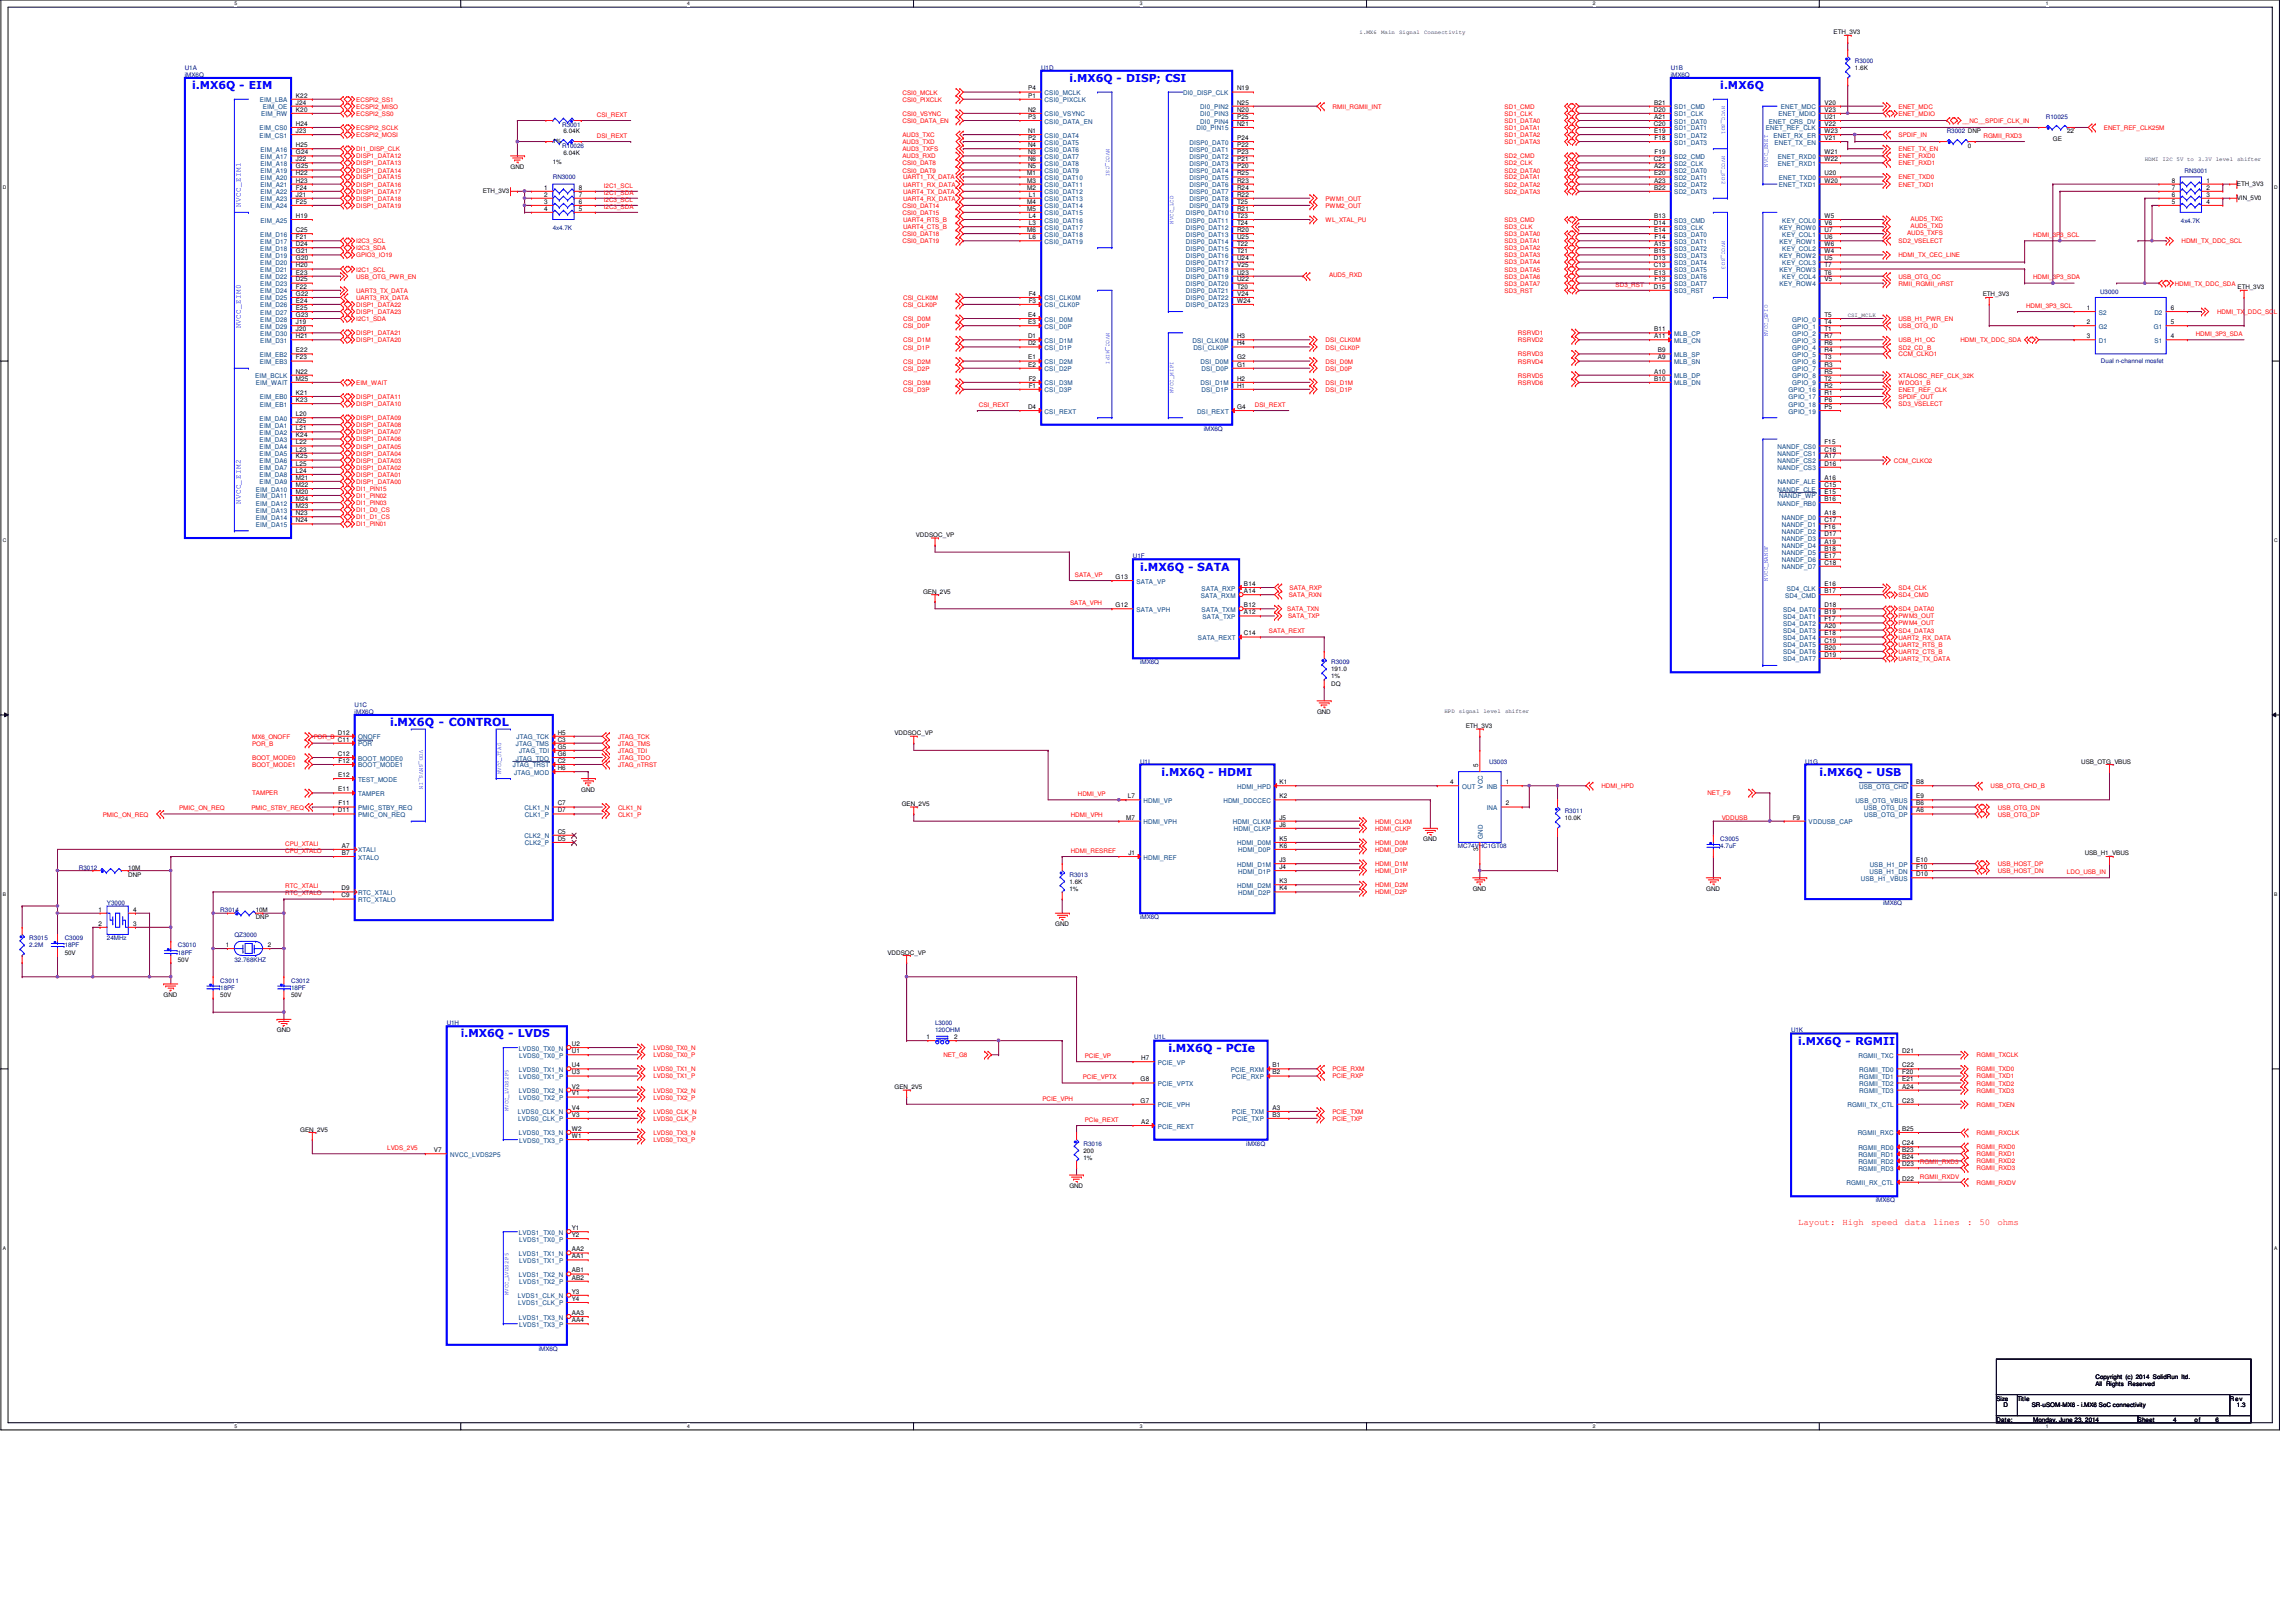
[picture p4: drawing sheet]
<svg xmlns="http://www.w3.org/2000/svg" width="420mm" height="297mm" viewBox="0 0 420 297" stroke-linecap="round" stroke-linejoin="round" font-family="sans-serif">
<defs><g id="words">
<g font-size="2" fill="#00f">
<text x="35.2" y="16.3">i.MX6Q - EIM</text>
<text x="195.8" y="15">i.MX6Q - DISP; CSI</text>
<text x="314.9" y="16.3">i.MX6Q</text>
<text x="208.7" y="104.4">i.MX6Q - SATA</text>
<text x="71.4" y="132.9">i.MX6Q - CONTROL</text>
<text x="212.6" y="141.9">i.MX6Q - HDMI</text>
<text x="333.1" y="141.9">i.MX6Q - USB</text>
<text x="84.4" y="189.9">i.MX6Q - LVDS</text>
<text x="329.2" y="191.2">i.MX6Q - RGMII</text>
<text x="213.9" y="192.5">i.MX6Q - PCIe</text>
</g>
<g font-size="1.7" fill="#f00">
<text x="329.2" y="224.2">Layout:</text>
<text x="337.3" y="224.2">High</text>
<text x="342.5" y="224.2">speed</text>
<text x="348.7" y="224.2">data</text>
<text x="353.9" y="224.2">lines</text>
<text x="360.1" y="224.2">:</text>
<text x="362.4" y="224.2">50</text>
<text x="365.7" y="224.2">ohms</text>
</g>
<g font-size="1.4" fill="#00f">
<text x="44.1" y="37.8" transform="rotate(-90 44.1 37.8)">NVCC_EIM1</text>
<text x="44.1" y="60.1" transform="rotate(-90 44.1 60.1)">NVCC_EIM0</text>
<text x="44.1" y="92.2" transform="rotate(-90 44.1 92.2)">NVCC_EIM2</text>
</g>
<g font-size="1.2">
<text x="54.2" y="17.9">K22</text>
<text x="188.2" y="17.9">P1</text>
<text x="188.2" y="16.6">P4</text>
<text x="226.5" y="16.6">N19</text>
<text x="54.2" y="19.1">J24</text>
<text x="54.2" y="20.4">K20</text>
<text x="54.2" y="23">H24</text>
<text x="188.2" y="20.4">N2</text>
<text x="188.2" y="21.8">P3</text>
<text x="226.5" y="21.8">P25</text>
<text x="226.5" y="20.4">N20</text>
<text x="226.5" y="19.1">N25</text>
<text x="226.5" y="23">N21</text>
<text x="302.8" y="20.4">D20</text>
<text x="302.8" y="23">C20</text>
<text x="302.8" y="19.1">B21</text>
<text x="302.8" y="21.8">A21</text>
<text x="334" y="21.8">U21</text>
<text x="334" y="19.1">V20</text>
<text x="334" y="20.4">V23</text>
<text x="334" y="23">V22</text>
<text x="54.2" y="24.3">J23</text>
<text x="54.2" y="26.9">H25</text>
<text x="54.2" y="28.2">G24</text>
<text x="54.2" y="29.5">J22</text>
<text x="188.2" y="29.5">N6</text>
<text x="188.2" y="24.3">N1</text>
<text x="188.2" y="26.9">N4</text>
<text x="188.2" y="28.2">N3</text>
<text x="188.2" y="25.6">P2</text>
<text x="226.5" y="25.6">P24</text>
<text x="226.5" y="26.9">P22</text>
<text x="226.5" y="28.2">P23</text>
<text x="226.5" y="29.5">P21</text>
<text x="302.8" y="29.5">C21</text>
<text x="302.8" y="24.3">E19</text>
<text x="302.9" y="25.6">F18</text>
<text x="302.9" y="28.2">F19</text>
<text x="334" y="28.2">W21</text>
<text x="334" y="24.3">W23</text>
<text x="334" y="29.5">W22</text>
<text x="334" y="25.6">V21</text>
<text x="54.2" y="30.8">G25</text>
<text x="54.2" y="32.1">H22</text>
<text x="54.2" y="33.4">H23</text>
<text x="54.2" y="34.7">F24</text>
<text x="54.2" y="36">J21</text>
<text x="99.6" y="34.7">1</text>
<text x="99.6" y="36">2</text>
<text x="106" y="36">7</text>
<text x="106" y="34.7">8</text>
<text x="188.1" y="32.1">M1</text>
<text x="188.1" y="33.4">M3</text>
<text x="188.1" y="34.7">M2</text>
<text x="188.2" y="30.8">N5</text>
<text x="188.4" y="36">L1</text>
<text x="226.5" y="30.8">P20</text>
<text x="226.5" y="32.1">R25</text>
<text x="226.5" y="33.4">R23</text>
<text x="226.5" y="34.7">R24</text>
<text x="226.5" y="36">R22</text>
<text x="302.8" y="30.8">A22</text>
<text x="302.8" y="32.1">E20</text>
<text x="302.8" y="33.4">A23</text>
<text x="302.8" y="34.7">B22</text>
<text x="334" y="32.1">U20</text>
<text x="334" y="33.4">W20</text>
<text x="397.6" y="36">6</text>
<text x="397.6" y="34.7">7</text>
<text x="397.6" y="33.4">8</text>
<text x="403.9" y="33.4">1</text>
<text x="403.9" y="34.7">2</text>
<text x="403.9" y="36">3</text>
<text x="54.2" y="37.3">F25</text>
<text x="54.2" y="39.9">H19</text>
<text x="99.6" y="37.3">3</text>
<text x="99.6" y="38.6">4</text>
<text x="106" y="38.6">5</text>
<text x="106" y="37.3">6</text>
<text x="188.1" y="37.3">M4</text>
<text x="188.1" y="38.6">M5</text>
<text x="188.4" y="39.9">L4</text>
<text x="188.4" y="41.2">L3</text>
<text x="226.5" y="37.3">T25</text>
<text x="226.5" y="38.6">R21</text>
<text x="226.5" y="39.9">T23</text>
<text x="226.5" y="41.2">T24</text>
<text x="302.8" y="41.2">D14</text>
<text x="302.8" y="39.9">B13</text>
<text x="334" y="39.9">W5</text>
<text x="334" y="41.2">V6</text>
<text x="397.6" y="37.3">5</text>
<text x="403.9" y="37.3">4</text>
<text x="54.2" y="42.5">C25</text>
<text x="54.2" y="43.8">F21</text>
<text x="54.2" y="45">D24</text>
<text x="54.2" y="46.4">G21</text>
<text x="54.2" y="47.7">G20</text>
<text x="188.1" y="42.5">M6</text>
<text x="188.4" y="43.8">L6</text>
<text x="226.5" y="42.5">R20</text>
<text x="226.5" y="43.8">U25</text>
<text x="226.5" y="45">T22</text>
<text x="226.5" y="46.4">T21</text>
<text x="226.5" y="47.7">U24</text>
<text x="302.8" y="47.7">D13</text>
<text x="302.8" y="42.5">E14</text>
<text x="302.8" y="45">A15</text>
<text x="302.8" y="46.4">B15</text>
<text x="302.9" y="43.8">F14</text>
<text x="334" y="42.5">U7</text>
<text x="334" y="45">W6</text>
<text x="334" y="47.7">U5</text>
<text x="334" y="43.8">U6</text>
<text x="334" y="46.4">W4</text>
<text x="54.2" y="48.9">H20</text>
<text x="54.2" y="50.2">E23</text>
<text x="54.2" y="51.5">D25</text>
<text x="54.2" y="52.8">F22</text>
<text x="226.5" y="48.9">V25</text>
<text x="226.5" y="50.2">U23</text>
<text x="226.5" y="51.5">U22</text>
<text x="226.5" y="52.8">T20</text>
<text x="302.8" y="48.9">C13</text>
<text x="302.8" y="52.8">D15</text>
<text x="302.8" y="50.2">E13</text>
<text x="302.9" y="51.5">F13</text>
<text x="334" y="50.2">T6</text>
<text x="334" y="48.9">T7</text>
<text x="334" y="51.5">V5</text>
<text x="54.2" y="54.1">G22</text>
<text x="54.2" y="55.4">E24</text>
<text x="54.2" y="56.7">E25</text>
<text x="54.2" y="58">G23</text>
<text x="54.2" y="59.3">J19</text>
<text x="188.2" y="58">E4</text>
<text x="188.2" y="59.3">E3</text>
<text x="188.3" y="54.1">F4</text>
<text x="188.3" y="55.4">F3</text>
<text x="226.5" y="54.1">V24</text>
<text x="226.5" y="55.4">W24</text>
<text x="334" y="58">T5</text>
<text x="334" y="59.3">T4</text>
<text x="382" y="56.7">1</text>
<text x="382" y="59.3">2</text>
<text x="397.5" y="59.3">5</text>
<text x="397.5" y="56.7">6</text>
<text x="54.2" y="64.5">E22</text>
<text x="54.2" y="65.8">F23</text>
<text x="54.2" y="60.6">J20</text>
<text x="54.2" y="61.9">H21</text>
<text x="188.2" y="61.9">D1</text>
<text x="188.2" y="63.2">D2</text>
<text x="188.2" y="65.8">E1</text>
<text x="226.5" y="61.9">H3</text>
<text x="226.5" y="63.2">H4</text>
<text x="226.5" y="65.8">G2</text>
<text x="302.8" y="60.6">B11</text>
<text x="302.8" y="61.9">A11</text>
<text x="303.5" y="64.5">B9</text>
<text x="303.5" y="65.8">A9</text>
<text x="334" y="61.9">R7</text>
<text x="334" y="65.8">T3</text>
<text x="334" y="60.6">T1</text>
<text x="334" y="63.2">R6</text>
<text x="334" y="64.5">R4</text>
<text x="382" y="61.9">3</text>
<text x="397.5" y="61.9">4</text>
<text x="54.2" y="69.7">M25</text>
<text x="54.2" y="68.4">N22</text>
<text x="188.2" y="67.1">E2</text>
<text x="188.3" y="69.7">F2</text>
<text x="188.3" y="71">F1</text>
<text x="226.5" y="67.1">G1</text>
<text x="226.5" y="69.7">H2</text>
<text x="226.5" y="71">H1</text>
<text x="302.8" y="68.4">A10</text>
<text x="302.8" y="69.7">B10</text>
<text x="334" y="69.7">T2</text>
<text x="334" y="67.1">R3</text>
<text x="334" y="68.4">R5</text>
<text x="334" y="71">R2</text>
<text x="54.2" y="72.3">K21</text>
<text x="54.2" y="73.6">K23</text>
<text x="54.2" y="76.2">L20</text>
<text x="54.2" y="77.4">J25</text>
<text x="188.2" y="74.8">D4</text>
<text x="226.5" y="74.8">G4</text>
<text x="334" y="72.3">R1</text>
<text x="334" y="73.6">P6</text>
<text x="334" y="74.8">P5</text>
<text x="54.2" y="78.7">L21</text>
<text x="54.2" y="80.1">K24</text>
<text x="54.2" y="81.3">L22</text>
<text x="54.2" y="82.6">L23</text>
<text x="54.2" y="83.9">K25</text>
<text x="334" y="81.3">F15</text>
<text x="334" y="82.6">C16</text>
<text x="334" y="83.9">A17</text>
<text x="54.2" y="85.2">L25</text>
<text x="54.2" y="86.5">L24</text>
<text x="54.2" y="87.8">M21</text>
<text x="54.2" y="89.1">M22</text>
<text x="334" y="85.2">D16</text>
<text x="334" y="87.8">A16</text>
<text x="334" y="89.1">C15</text>
<text x="54.2" y="90.4">M20</text>
<text x="54.2" y="91.7">M24</text>
<text x="54.2" y="93">M23</text>
<text x="54.2" y="94.3">N23</text>
<text x="54.2" y="95.6">N24</text>
<text x="334" y="90.4">E15</text>
<text x="334" y="91.7">B16</text>
<text x="334" y="94.3">A18</text>
<text x="334" y="95.6">C17</text>
<text x="334" y="96.9">F16</text>
<text x="334" y="98.2">D17</text>
<text x="334" y="99.5">A19</text>
<text x="334" y="100.8">B18</text>
<text x="204.2" y="106">G13</text>
<text x="227.7" y="107.2">B14</text>
<text x="334" y="102.1">E17</text>
<text x="334" y="103.3">C18</text>
<text x="334" y="107.2">E16</text>
<text x="204.2" y="111.1">G12</text>
<text x="227.7" y="111.1">B12</text>
<text x="227.7" y="112.4">A12</text>
<text x="227.7" y="108.5">A14</text>
<text x="334" y="108.5">B17</text>
<text x="334" y="111.1">D18</text>
<text x="334" y="112.4">B19</text>
<text x="334" y="113.7">F17</text>
<text x="227.7" y="116.3">C14</text>
<text x="334" y="115">A20</text>
<text x="334" y="116.3">E18</text>
<text x="334" y="117.6">C19</text>
<text x="334" y="118.9">B20</text>
<text x="334" y="120.2">D19</text>
<text x="61.8" y="135.7">C11</text>
<text x="61.8" y="134.5">D12</text>
<text x="102.1" y="134.5">H5</text>
<text x="102.1" y="135.7">C3</text>
<text x="102.1" y="137">G5</text>
<text x="61.8" y="138.3">C12</text>
<text x="61.9" y="142.2">E12</text>
<text x="62" y="139.6">F12</text>
<text x="102.1" y="138.3">G6</text>
<text x="102.1" y="139.6">C2</text>
<text x="102.1" y="140.9">H6</text>
<text x="234.2" y="143.5">K1</text>
<text x="265.5" y="143.5">4</text>
<text x="270.6" y="140.3" transform="rotate(-90 270.6 140.3)">5</text>
<text x="275.7" y="143.5">1</text>
<text x="350.8" y="143.5">B8</text>
<text x="61.8" y="148.7">D11</text>
<text x="61.9" y="144.8">E11</text>
<text x="62" y="147.4">F11</text>
<text x="102.1" y="148.7">D7</text>
<text x="102.1" y="147.4">C7</text>
<text x="206.2" y="150">M7</text>
<text x="206.5" y="146.1">L7</text>
<text x="234.2" y="150">J5</text>
<text x="234.2" y="146.1">K2</text>
<text x="275.7" y="147.4">2</text>
<text x="328.2" y="150">F9</text>
<text x="350.8" y="146.1">E9</text>
<text x="350.8" y="147.4">B6</text>
<text x="350.8" y="148.7">A6</text>
<text x="62.6" y="155.2">A7</text>
<text x="102.1" y="153.9">D5</text>
<text x="102.1" y="152.6">C5</text>
<text x="234.2" y="155.2">K6</text>
<text x="234.2" y="153.9">K5</text>
<text x="234.2" y="151.3">J6</text>
<text x="270.6" y="155.7" transform="rotate(-90 270.6 155.7)">3</text>
<text x="62.6" y="156.5">B7</text>
<text x="206.6" y="156.5">J1</text>
<text x="234.2" y="159">J4</text>
<text x="234.2" y="157.8">J3</text>
<text x="234.2" y="161.6">K3</text>
<text x="350.8" y="157.8">E10</text>
<text x="350.8" y="159">F10</text>
<text x="350.8" y="160.4">D10</text>
<text x="18" y="166.8">1</text>
<text x="24.4" y="166.8">4</text>
<text x="62.5" y="162.9">D9</text>
<text x="62.5" y="164.3">C9</text>
<text x="234.2" y="162.9">K4</text>
<text x="18" y="169.4">2</text>
<text x="24.4" y="169.4">3</text>
<text x="41.3" y="173.3">1</text>
<text x="49" y="173.3">2</text>
<text x="104.7" y="191.4">U2</text>
<text x="169.6" y="190.2">1</text>
<text x="174.7" y="190.2">2</text>
<text x="104.7" y="192.7">U1</text>
<text x="104.7" y="195.3">U4</text>
<text x="104.7" y="196.6">U3</text>
<text x="208.8" y="197.9">G8</text>
<text x="208.9" y="194">H7</text>
<text x="232.9" y="195.3">B1</text>
<text x="232.9" y="196.6">B2</text>
<text x="348.2" y="192.7">D21</text>
<text x="348.2" y="195.3">C22</text>
<text x="348.2" y="196.6">F20</text>
<text x="348.2" y="197.9">E21</text>
<text x="104.7" y="203.1">V4</text>
<text x="104.7" y="199.2">V2</text>
<text x="104.7" y="200.5">V1</text>
<text x="208.8" y="201.8">G7</text>
<text x="232.9" y="203.1">A3</text>
<text x="348.2" y="199.2">A24</text>
<text x="348.2" y="201.8">C23</text>
<text x="104.7" y="204.4">V3</text>
<text x="104.7" y="207">W2</text>
<text x="104.7" y="208.3">W1</text>
<text x="208.9" y="205.7">A2</text>
<text x="232.9" y="204.4">B3</text>
<text x="348.2" y="209.6">C24</text>
<text x="348.2" y="207">B25</text>
<text x="79.4" y="210.9">V7</text>
<text x="348.2" y="210.9">B23</text>
<text x="348.2" y="212.2">B24</text>
<text x="348.2" y="213.4">D23</text>
<text x="348.2" y="216.1">D22</text>
<text x="104.7" y="225.1">Y1</text>
<text x="104.7" y="226.4">Y2</text>
<text x="104.7" y="229">AA2</text>
<text x="104.7" y="230.3">AA1</text>
<text x="104.7" y="232.9">AB1</text>
<text x="104.7" y="236.8">Y3</text>
<text x="104.7" y="238.1">Y4</text>
<text x="104.7" y="234.2">AB2</text>
<text x="104.7" y="240.7">AA3</text>
<text x="104.7" y="242">AA4</text>
</g>
<g font-size="1.2" fill="#004080">
<text x="191.3" y="17.4">CSI0_MCLK</text>
<text x="216.6" y="17.4">DI0_DISP_CLK</text>
<text x="47.5" y="23.9">EIM_CS0</text>
<text x="47.6" y="18.7">EIM_LBA</text>
<text x="47.8" y="21.3">EIM_RW</text>
<text x="48.1" y="20">EIM_OE</text>
<text x="191.3" y="21.3">CSI0_VSYNC</text>
<text x="191.3" y="18.7">CSI0_PIXCLK</text>
<text x="191.3" y="22.6">CSI0_DATA_EN</text>
<text x="219.1" y="23.9">DI0_PIN15</text>
<text x="219.7" y="22.6">DI0_PIN4</text>
<text x="219.7" y="21.3">DI0_PIN3</text>
<text x="219.7" y="20">DI0_PIN2</text>
<text x="306.5" y="20">SD1_CMD</text>
<text x="306.5" y="21.3">SD1_CLK</text>
<text x="306.5" y="22.6">SD1_DAT0</text>
<text x="306.5" y="23.9">SD1_DAT1</text>
<text x="323.3" y="23.9">ENET_REF_CLK</text>
<text x="323.8" y="22.6">ENET_CRS_DV</text>
<text x="325.6" y="21.3">ENET_MDIO</text>
<text x="326" y="20">ENET_MDC</text>
<text x="47.5" y="25.2">EIM_CS1</text>
<text x="47.7" y="27.8">EIM_A16</text>
<text x="47.7" y="29.1">EIM_A17</text>
<text x="191.3" y="25.2">CSI0_DAT4</text>
<text x="191.3" y="26.5">CSI0_DAT5</text>
<text x="191.3" y="27.8">CSI0_DAT6</text>
<text x="191.3" y="29.1">CSI0_DAT7</text>
<text x="217.8" y="26.5">DISP0_DAT0</text>
<text x="217.8" y="27.8">DISP0_DAT1</text>
<text x="217.8" y="29.1">DISP0_DAT2</text>
<text x="306.5" y="25.2">SD1_DAT2</text>
<text x="306.5" y="26.5">SD1_DAT3</text>
<text x="306.5" y="29.1">SD2_CMD</text>
<text x="324.7" y="25.2">ENET_RX_ER</text>
<text x="324.9" y="26.5">ENET_TX_EN</text>
<text x="325.5" y="29.1">ENET_RXD0</text>
<text x="47.7" y="30.4">EIM_A18</text>
<text x="47.7" y="31.7">EIM_A19</text>
<text x="47.7" y="32.9">EIM_A20</text>
<text x="47.7" y="34.2">EIM_A21</text>
<text x="47.7" y="35.6">EIM_A22</text>
<text x="191.3" y="30.4">CSI0_DAT8</text>
<text x="191.3" y="31.7">CSI0_DAT9</text>
<text x="191.3" y="32.9">CSI0_DAT10</text>
<text x="191.3" y="34.2">CSI0_DAT11</text>
<text x="191.3" y="35.6">CSI0_DAT12</text>
<text x="217.8" y="30.4">DISP0_DAT3</text>
<text x="217.8" y="31.7">DISP0_DAT4</text>
<text x="217.8" y="32.9">DISP0_DAT5</text>
<text x="217.8" y="34.2">DISP0_DAT6</text>
<text x="217.8" y="35.6">DISP0_DAT7</text>
<text x="306.5" y="30.4">SD2_CLK</text>
<text x="306.5" y="31.7">SD2_DAT0</text>
<text x="306.5" y="32.9">SD2_DAT1</text>
<text x="306.5" y="34.2">SD2_DAT2</text>
<text x="306.5" y="35.6">SD2_DAT3</text>
<text x="325.5" y="30.4">ENET_RXD1</text>
<text x="325.7" y="32.9">ENET_TXD0</text>
<text x="325.7" y="34.2">ENET_TXD1</text>
<text x="47.7" y="36.8">EIM_A23</text>
<text x="47.7" y="38.1">EIM_A24</text>
<text x="47.7" y="40.7">EIM_A25</text>
<text x="191.3" y="36.8">CSI0_DAT13</text>
<text x="191.3" y="38.1">CSI0_DAT14</text>
<text x="191.3" y="39.4">CSI0_DAT15</text>
<text x="191.3" y="40.7">CSI0_DAT16</text>
<text x="217.1" y="39.4">DISP0_DAT10</text>
<text x="217.1" y="40.7">DISP0_DAT11</text>
<text x="217.8" y="36.8">DISP0_DAT8</text>
<text x="217.8" y="38.1">DISP0_DAT9</text>
<text x="306.5" y="40.7">SD3_CMD</text>
<text x="326.3" y="40.7">KEY_COL0</text>
<text x="47.7" y="43.3">EIM_D16</text>
<text x="47.7" y="44.6">EIM_D17</text>
<text x="47.7" y="45.9">EIM_D18</text>
<text x="47.7" y="47.2">EIM_D19</text>
<text x="191.3" y="42">CSI0_DAT17</text>
<text x="191.3" y="43.3">CSI0_DAT18</text>
<text x="191.3" y="44.6">CSI0_DAT19</text>
<text x="217.1" y="42">DISP0_DAT12</text>
<text x="217.1" y="43.3">DISP0_DAT13</text>
<text x="217.1" y="44.6">DISP0_DAT14</text>
<text x="217.1" y="45.9">DISP0_DAT15</text>
<text x="217.1" y="47.2">DISP0_DAT16</text>
<text x="306.5" y="42">SD3_CLK</text>
<text x="306.5" y="43.3">SD3_DAT0</text>
<text x="306.5" y="44.6">SD3_DAT1</text>
<text x="306.5" y="45.9">SD3_DAT2</text>
<text x="306.5" y="47.2">SD3_DAT3</text>
<text x="325.8" y="42">KEY_ROW0</text>
<text x="325.8" y="44.6">KEY_ROW1</text>
<text x="325.8" y="47.2">KEY_ROW2</text>
<text x="326.3" y="43.3">KEY_COL1</text>
<text x="326.3" y="45.9">KEY_COL2</text>
<text x="47.7" y="48.5">EIM_D20</text>
<text x="47.7" y="49.8">EIM_D21</text>
<text x="47.7" y="51.1">EIM_D22</text>
<text x="47.7" y="52.4">EIM_D23</text>
<text x="47.7" y="53.7">EIM_D24</text>
<text x="217.1" y="48.5">DISP0_DAT17</text>
<text x="217.1" y="49.8">DISP0_DAT18</text>
<text x="217.1" y="51.1">DISP0_DAT19</text>
<text x="217.1" y="52.4">DISP0_DAT20</text>
<text x="217.1" y="53.7">DISP0_DAT21</text>
<text x="306.5" y="52.4">SD3_DAT7</text>
<text x="306.5" y="51.1">SD3_DAT6</text>
<text x="306.5" y="49.8">SD3_DAT5</text>
<text x="306.5" y="48.5">SD3_DAT4</text>
<text x="306.5" y="53.7">SD3_RST</text>
<text x="325.8" y="49.8">KEY_ROW3</text>
<text x="325.8" y="52.4">KEY_ROW4</text>
<text x="326.3" y="48.5">KEY_COL3</text>
<text x="326.3" y="51.1">KEY_COL4</text>
<text x="47.7" y="55">EIM_D25</text>
<text x="47.7" y="56.3">EIM_D26</text>
<text x="47.7" y="57.6">EIM_D27</text>
<text x="47.7" y="58.8">EIM_D28</text>
<text x="191.3" y="55">CSI_CLK0M</text>
<text x="191.3" y="56.3">CSI_CLK0P</text>
<text x="191.3" y="58.8">CSI_D0M</text>
<text x="217.1" y="55">DISP0_DAT22</text>
<text x="217.1" y="56.3">DISP0_DAT23</text>
<text x="328.1" y="58.8">GPIO_0</text>
<text x="384.2" y="57.6">S2</text>
<text x="394.4" y="57.6">D2</text>
<text x="47.6" y="65.3">EIM_EB2</text>
<text x="47.7" y="60.2">EIM_D29</text>
<text x="47.7" y="61.5">EIM_D30</text>
<text x="47.7" y="62.7">EIM_D31</text>
<text x="191.3" y="60.2">CSI_D0P</text>
<text x="191.3" y="62.7">CSI_D1M</text>
<text x="191.3" y="64.1">CSI_D1P</text>
<text x="218.3" y="62.7">DSI_CLK0M</text>
<text x="218.5" y="64.1">DSI_CLK0P</text>
<text x="306.5" y="61.5">MLB_CP</text>
<text x="306.5" y="62.7">MLB_CN</text>
<text x="306.5" y="65.3">MLB_SP</text>
<text x="328.1" y="60.2">GPIO_1</text>
<text x="328.1" y="62.7">GPIO_3</text>
<text x="328.1" y="61.5">GPIO_2</text>
<text x="328.1" y="64.1">GPIO_4</text>
<text x="328.1" y="65.3">GPIO_5</text>
<text x="384.2" y="60.2">G2</text>
<text x="384.2" y="62.7">D1</text>
<text x="394.3" y="60.2">G1</text>
<text x="394.5" y="62.7">S1</text>
<text x="46.7" y="69.2">EIM_BCLK</text>
<text x="46.9" y="70.5">EIM_WAIT</text>
<text x="47.6" y="66.6">EIM_EB3</text>
<text x="191.3" y="66.6">CSI_D2M</text>
<text x="191.3" y="67.9">CSI_D2P</text>
<text x="191.3" y="70.5">CSI_D3M</text>
<text x="191.3" y="71.8">CSI_D3P</text>
<text x="219.8" y="66.6">DSI_D0M</text>
<text x="219.8" y="70.5">DSI_D1M</text>
<text x="220" y="67.9">DSI_D0P</text>
<text x="220" y="71.8">DSI_D1P</text>
<text x="306.5" y="66.6">MLB_SN</text>
<text x="306.5" y="69.2">MLB_DP</text>
<text x="306.5" y="70.5">MLB_DN</text>
<text x="327.4" y="71.8">GPIO_16</text>
<text x="328.1" y="70.5">GPIO_9</text>
<text x="328.1" y="66.6">GPIO_6</text>
<text x="328.1" y="67.9">GPIO_7</text>
<text x="328.1" y="69.2">GPIO_8</text>
<text x="47.5" y="77">EIM_DA0</text>
<text x="47.6" y="73.1">EIM_EB0</text>
<text x="47.6" y="74.4">EIM_EB1</text>
<text x="191.3" y="75.7">CSI_REXT</text>
<text x="219.1" y="75.7">DSI_REXT</text>
<text x="327.4" y="73.1">GPIO_17</text>
<text x="327.4" y="74.4">GPIO_18</text>
<text x="327.4" y="75.7">GPIO_19</text>
<text x="47.5" y="78.3">EIM_DA1</text>
<text x="47.5" y="79.6">EIM_DA2</text>
<text x="47.5" y="80.9">EIM_DA3</text>
<text x="47.5" y="82.2">EIM_DA4</text>
<text x="47.5" y="83.5">EIM_DA5</text>
<text x="325.4" y="82.2">NANDF_CS0</text>
<text x="325.4" y="83.5">NANDF_CS1</text>
<text x="46.9" y="90">EIM_DA10</text>
<text x="47.5" y="84.8">EIM_DA6</text>
<text x="47.5" y="86.1">EIM_DA7</text>
<text x="47.5" y="87.4">EIM_DA8</text>
<text x="47.5" y="88.6">EIM_DA9</text>
<text x="325.4" y="84.8">NANDF_CS2</text>
<text x="325.4" y="86.1">NANDF_CS3</text>
<text x="325.4" y="90">NANDF_CLE</text>
<text x="325.4" y="88.6">NANDF_ALE</text>
<text x="46.9" y="91.2">EIM_DA11</text>
<text x="46.9" y="92.5">EIM_DA12</text>
<text x="46.9" y="93.9">EIM_DA13</text>
<text x="46.9" y="95.1">EIM_DA14</text>
<text x="325.4" y="92.5">NANDF_RB0</text>
<text x="325.7" y="91.2">NANDF_WP</text>
<text x="326.2" y="95.1">NANDF_D0</text>
<text x="46.9" y="96.4">EIM_DA15</text>
<text x="326.2" y="96.4">NANDF_D1</text>
<text x="326.2" y="97.7">NANDF_D2</text>
<text x="326.2" y="99">NANDF_D3</text>
<text x="326.2" y="100.3">NANDF_D4</text>
<text x="326.2" y="101.6">NANDF_D5</text>
<text x="208.1" y="106.8">SATA_VP</text>
<text x="326.2" y="102.9">NANDF_D6</text>
<text x="326.2" y="104.2">NANDF_D7</text>
<text x="208.1" y="112">SATA_VPH</text>
<text x="219.8" y="109.4">SATA_RXM</text>
<text x="220" y="112">SATA_TXM</text>
<text x="220" y="108.1">SATA_RXP</text>
<text x="220.2" y="113.3">SATA_TXP</text>
<text x="326.5" y="112">SD4_DAT0</text>
<text x="326.5" y="113.3">SD4_DAT1</text>
<text x="326.8" y="109.4">SD4_CMD</text>
<text x="327.1" y="108.1">SD4_CLK</text>
<text x="219.3" y="117.1">SATA_REXT</text>
<text x="326.5" y="114.6">SD4_DAT2</text>
<text x="326.5" y="115.9">SD4_DAT3</text>
<text x="326.5" y="117.1">SD4_DAT4</text>
<text x="326.5" y="118.4">SD4_DAT5</text>
<text x="326.5" y="119.8">SD4_DAT6</text>
<text x="326.5" y="121">SD4_DAT7</text>
<text x="65.6" y="136.6">POR</text>
<text x="65.6" y="135.3">ONOFF</text>
<text x="94.4" y="136.6">JTAG_TMS</text>
<text x="94.6" y="135.3">JTAG_TCK</text>
<text x="95" y="137.9">JTAG_TDI</text>
<text x="65.6" y="139.2">BOOT_MODE0</text>
<text x="65.6" y="140.5">BOOT_MODE1</text>
<text x="65.6" y="143">TEST_MODE</text>
<text x="93.9" y="140.5">JTAG_TRST</text>
<text x="94.1" y="141.8">JTAG_MOD</text>
<text x="94.4" y="139.2">JTAG_TDO</text>
<text x="65.6" y="148.3">PMIC_STBY_REQ</text>
<text x="65.6" y="149.5">PMIC_ON_REQ</text>
<text x="65.6" y="145.7">TAMPER</text>
<text x="96" y="148.3">CLK1_N</text>
<text x="96.1" y="149.5">CLK1_P</text>
<text x="209.4" y="146.9">HDMI_VP</text>
<text x="224" y="146.9">HDMI_DDCCEC</text>
<text x="226.5" y="144.4">HDMI_HPD</text>
<text x="267.7" y="144.4">OUT</text>
<text x="271.5" y="144.3" transform="rotate(-90 271.5 144.3)">VCC</text>
<text x="272.2" y="144.4">INB</text>
<text x="272.2" y="148.3">INA</text>
<text x="339.7" y="146.9">USB_OTG_VBUS</text>
<text x="340.4" y="144.4">USB_OTG_CHD</text>
<text x="341.2" y="148.3">USB_OTG_DN</text>
<text x="341.3" y="149.5">USB_OTG_DP</text>
<text x="65.6" y="156">XTALI</text>
<text x="96" y="153.4">CLK2_N</text>
<text x="96.1" y="154.7">CLK2_P</text>
<text x="209.4" y="150.8">HDMI_VPH</text>
<text x="225.7" y="150.8">HDMI_CLKM</text>
<text x="225.9" y="152.1">HDMI_CLKP</text>
<text x="226.5" y="154.7">HDMI_D0M</text>
<text x="226.7" y="156">HDMI_D0P</text>
<text x="271.5" y="153.5" transform="rotate(-90 271.5 153.5)">GND</text>
<text x="331.1" y="150.8">VDDUSB_CAP</text>
<text x="65.6" y="157.3">XTALO</text>
<text x="209.4" y="157.3">HDMI_REF</text>
<text x="226.5" y="158.6">HDMI_D1M</text>
<text x="226.7" y="159.9">HDMI_D1P</text>
<text x="340.7" y="161.2">USB_H1_VBUS</text>
<text x="342.3" y="159.9">USB_H1_DN</text>
<text x="342.3" y="158.6">USB_H1_DP</text>
<text x="65.6" y="163.8">RTC_XTALI</text>
<text x="65.6" y="165.1">RTC_XTALO</text>
<text x="226.5" y="162.5">HDMI_D2M</text>
<text x="226.7" y="163.8">HDMI_D2P</text>
<text x="95" y="192.3">LVDS0_TX0_N</text>
<text x="95" y="196.2">LVDS0_TX1_N</text>
<text x="95" y="193.6">LVDS0_TX0_P</text>
<text x="95" y="197.5">LVDS0_TX1_P</text>
<text x="212" y="194.9">PCIE_VP</text>
<text x="225.3" y="196.2">PCIE_RXM</text>
<text x="225.5" y="197.5">PCIE_RXP</text>
<text x="340.3" y="193.6">RGMII_TXC</text>
<text x="340.4" y="196.2">RGMII_TD0</text>
<text x="340.4" y="197.5">RGMII_TD1</text>
<text x="94.8" y="204">LVDS0_CLK_N</text>
<text x="95" y="200.1">LVDS0_TX2_N</text>
<text x="95" y="201.3">LVDS0_TX2_P</text>
<text x="212" y="202.6">PCIE_VPH</text>
<text x="212" y="198.8">PCIE_VPTX</text>
<text x="225.5" y="204">PCIE_TXM</text>
<text x="338.2" y="202.6">RGMII_TX_CTL</text>
<text x="340.4" y="198.8">RGMII_TD2</text>
<text x="340.4" y="200.1">RGMII_TD3</text>
<text x="94.9" y="205.2">LVDS0_CLK_P</text>
<text x="95" y="207.8">LVDS0_TX3_N</text>
<text x="95" y="209.1">LVDS0_TX3_P</text>
<text x="212" y="206.5">PCIE_REXT</text>
<text x="225.7" y="205.2">PCIE_TXP</text>
<text x="340.1" y="207.8">RGMII_RXC</text>
<text x="82.4" y="211.7">NVCC_LVDS2P5</text>
<text x="340.2" y="210.4">RGMII_RD0</text>
<text x="340.2" y="211.7">RGMII_RD1</text>
<text x="340.2" y="213">RGMII_RD2</text>
<text x="340.2" y="214.3">RGMII_RD3</text>
<text x="338.1" y="216.9">RGMII_RX_CTL</text>
<text x="95" y="226">LVDS1_TX0_N</text>
<text x="95" y="227.2">LVDS1_TX0_P</text>
<text x="95" y="229.9">LVDS1_TX1_N</text>
<text x="95" y="233.7">LVDS1_TX2_N</text>
<text x="95" y="231.1">LVDS1_TX1_P</text>
<text x="94.8" y="237.6">LVDS1_CLK_N</text>
<text x="94.9" y="238.9">LVDS1_CLK_P</text>
<text x="95" y="235">LVDS1_TX2_P</text>
<text x="95" y="241.5">LVDS1_TX3_N</text>
<text x="95" y="242.8">LVDS1_TX3_P</text>
</g>
<g font-size="1.1">
<text x="248.9" y="6.1">i.MX6</text>
<text x="252.8" y="6.1">Main</text>
<text x="256.1" y="6.1">Signal</text>
<text x="260.7" y="6.1">Connectivity</text>
<text x="335.7" y="6.3">ETH_3V3</text>
<text x="339.6" y="12.8">1.6K</text>
<text x="101.2" y="26.1">1%</text>
<text x="103.2" y="28.3">6.04K</text>
<text x="103.2" y="24.4">6.04K</text>
<text x="360.3" y="27">0</text>
<text x="375.8" y="25.7">GE</text>
<text x="378.4" y="24.4">22</text>
<text x="392.7" y="29.5">HDMI I2C 5V to 3.3V level shifter</text>
<text x="88.4" y="35.3">ETH_3V3</text>
<text x="93.5" y="30.9">GND</text>
<text x="101.2" y="30">1%</text>
<text x="409.5" y="34">ETH_3V3</text>
<text x="409.5" y="36.6">VIN_5V0</text>
<text x="409.6" y="52.9">ETH_3V3</text>
<text x="338.3" y="58">CSI_MCLK</text>
<text x="363" y="54.2">ETH_3V3</text>
<text x="167.7" y="98.3">VDDSOC_VP</text>
<text x="169" y="108.6">GEN_2V5</text>
<text x="243.7" y="122.9">191.0</text>
<text x="243.7" y="124.2">1%</text>
<text x="243.7" y="125.5">DQ</text>
<text x="241.1" y="130.6">GND</text>
<text x="264.4" y="130.5">HPD signal level</text>
<text x="275.5" y="130.5">shifter</text>
<text x="163.8" y="134.5">VDDSOC_VP</text>
<text x="268.3" y="133.3">ETH_3V3</text>
<text x="381" y="139.7">USB_OTG_VBUS</text>
<text x="106.4" y="144.9">GND</text>
<text x="165.1" y="147.5">GEN_2V5</text>
<text x="260.6" y="154">GND</text>
<text x="286.5" y="150.1">10.0K</text>
<text x="23.5" y="159.2">10M</text>
<text x="23.5" y="160.4">DNP</text>
<text x="195.8" y="161.8">1.6K</text>
<text x="381.7" y="156.5">USB_H1_VBUS</text>
<text x="46.8" y="166.9">10M</text>
<text x="195.8" y="163">1%</text>
<text x="269.6" y="163">GND</text>
<text x="312.4" y="163">GND</text>
<text x="46.8" y="168.2">DNP</text>
<text x="193.2" y="169.5">GND</text>
<text x="11.8" y="174.7">50V</text>
<text x="32.5" y="176">50V</text>
<text x="162.5" y="174.7">VDDSOC_VP</text>
<text x="30" y="182.5">GND</text>
<text x="40.3" y="182.5">50V</text>
<text x="53.3" y="182.5">50V</text>
<text x="50.7" y="188.9">GND</text>
<text x="163.8" y="199.3">GEN_2V5</text>
<text x="55" y="207.1">GEN_2V5</text>
<text x="198.4" y="211">200</text>
<text x="198.4" y="212.3">1%</text>
<text x="195.8" y="217.5">GND</text>
<text x="365.5" y="256.3">Size</text>
<text x="366.8" y="257.6">D</text>
<text x="369.3" y="256.3">Title</text>
<text x="372" y="257.6">SR-uSOM-MX6 - i.MX6 SoC connectivity</text>
<text x="383.6" y="252.4">Copyright (c) 2014 SolidRun ltd.</text>
<text x="383.6" y="253.6">All Rights Reserved</text>
<text x="408.2" y="256.3">Rev</text>
<text x="409.5" y="257.6">1.3</text>
<text x="365.5" y="260.2">Date:</text>
<text x="372.2" y="260.2">Monday, June 23, 2014</text>
<text x="391.4" y="260.2">Sheet</text>
<text x="397.9" y="260.2">4</text>
<text x="401.7" y="260.2">o f</text>
<text x="405.6" y="260.2">6</text>
</g>
<g font-size="1.1" fill="#000080">
<text x="339.6" y="11.5">R3000</text>
<text x="33.9" y="12.8">U1A</text>
<text x="33.9" y="14.1">iMX6Q</text>
<text x="190.6" y="12.8">U1D</text>
<text x="305.9" y="12.8">U1B</text>
<text x="305.9" y="14.1">iMX6Q</text>
<text x="102.9" y="23.2">R3001</text>
<text x="374.6" y="21.8">R10025</text>
<text x="102.9" y="27">R10026</text>
<text x="356.4" y="24.4">R3002 DNP</text>
<text x="101.2" y="32.9">RN3000</text>
<text x="400" y="31.6">RN3001</text>
<text x="399.3" y="40.8">4x4.7K</text>
<text x="101.2" y="42">4x4.7K</text>
<text x="384.5" y="53.7">U3000</text>
<text x="384.6" y="66.4">Dual n-channel mosfet</text>
<text x="220.4" y="78.8">iMX6Q</text>
<text x="207.4" y="102.2">U1F</text>
<text x="208.7" y="121.6">iMX6Q</text>
<text x="243.7" y="121.6">R3009</text>
<text x="64.9" y="129.4">U1C</text>
<text x="64.9" y="130.6">iMX6Q</text>
<text x="208.7" y="139.7">U1I</text>
<text x="272.6" y="139.7">U3003</text>
<text x="330.5" y="139.7">U1G</text>
<text x="286.5" y="148.8">R3011</text>
<text x="266.9" y="155.3">MC74VHC1GT08</text>
<text x="314.9" y="154">C3005</text>
<text x="314.9" y="155.3">4.7uF</text>
<text x="14.4" y="159.2">R3012</text>
<text x="195.8" y="160.4">R3013</text>
<text x="19.6" y="165.7">Y3000</text>
<text x="40.3" y="166.9">R3014</text>
<text x="344.8" y="165.7">iMX6Q</text>
<text x="5.4" y="172.1">R3015</text>
<text x="5.4" y="173.4">2.2M</text>
<text x="11.8" y="172.1">C3009</text>
<text x="11.8" y="173.4">18PF</text>
<text x="19.6" y="172.1">24MHz</text>
<text x="32.5" y="173.4">C3010</text>
<text x="42.9" y="171.6">QZ3000</text>
<text x="208.7" y="168.2">iMX6Q</text>
<text x="32.5" y="174.7">18PF</text>
<text x="40.3" y="179.9">C3011</text>
<text x="42.9" y="176">32.768KHZ</text>
<text x="53.3" y="179.9">C3012</text>
<text x="40.3" y="181.2">18PF</text>
<text x="53.3" y="181.2">18PF</text>
<text x="81.8" y="187.7">U1H</text>
<text x="171.2" y="187.7">L3000</text>
<text x="171.2" y="188.9">120OHM</text>
<text x="211.3" y="190.2">U1L</text>
<text x="327.9" y="188.9">U1K</text>
<text x="198.4" y="209.7">R3016</text>
<text x="228.2" y="209.7">iMX6Q</text>
<text x="343.4" y="220">iMX6Q</text>
<text x="98.6" y="247.2">iMX6Q</text>
</g>
<g font-size="1.1" fill="#f00">
<text x="165.2" y="17.3">CSI0_MCLK</text>
<text x="65.2" y="18.6">ECSPI2_SS1</text>
<text x="65.2" y="21.2">ECSPI2_SS0</text>
<text x="65.2" y="19.9">ECSPI2_MISO</text>
<text x="65.2" y="23.8">ECSPI2_SCLK</text>
<text x="109.3" y="21.4">CSI_REXT</text>
<text x="165.2" y="22.5">CSI0_DATA_EN</text>
<text x="165.2" y="21.2">CSI0_VSYNC</text>
<text x="165.2" y="18.6">CSI0_PIXCLK</text>
<text x="244" y="19.9">RMII_RGMII_INT</text>
<text x="275.5" y="22.5">SD1_DATA0</text>
<text x="275.5" y="23.8">SD1_DATA1</text>
<text x="275.5" y="21.2">SD1_CLK</text>
<text x="275.5" y="19.9">SD1_CMD</text>
<text x="347.6" y="21.2">ENET_MDIO</text>
<text x="347.6" y="19.9">ENET_MDC</text>
<text x="359.3" y="22.5">__NC__SPDIF_CLK_IN</text>
<text x="385.2" y="23.8">ENET_REF_CLK25M</text>
<text x="65.2" y="27.7">DI1_DISP_CLK</text>
<text x="65.2" y="29">DISP1_DATA12</text>
<text x="65.2" y="25.1">ECSPI2_MOSI</text>
<text x="109.3" y="25.2">DSI_REXT</text>
<text x="165.2" y="29">AUD3_RXD</text>
<text x="165.2" y="27.7">AUD3_TXFS</text>
<text x="165.2" y="26.4">AUD3_TXD</text>
<text x="165.2" y="25.1">AUD3_TXC</text>
<text x="275.5" y="29">SD2_CMD</text>
<text x="275.5" y="25.1">SD1_DATA2</text>
<text x="275.5" y="26.4">SD1_DATA3</text>
<text x="347.6" y="29">ENET_RXD0</text>
<text x="347.6" y="25.1">SPDIF_IN</text>
<text x="347.6" y="27.7">ENET_TX_EN</text>
<text x="363.1" y="25.2">RGMII_RXD3</text>
<text x="65.2" y="30.3">DISP1_DATA13</text>
<text x="65.2" y="31.6">DISP1_DATA14</text>
<text x="65.2" y="32.9">DISP1_DATA15</text>
<text x="65.2" y="34.2">DISP1_DATA16</text>
<text x="65.2" y="35.4">DISP1_DATA17</text>
<text x="110.5" y="34.3">I2C1_SCL</text>
<text x="110.5" y="35.6">I2C1_SDA</text>
<text x="165.2" y="30.3">CSI0_DAT8</text>
<text x="165.2" y="31.6">CSI0_DAT9</text>
<text x="165.3" y="32.9">UART1_TX_DATA</text>
<text x="165.3" y="35.4">UART4_TX_DATA</text>
<text x="165.3" y="34.2">UART1_RX_DATA</text>
<text x="275.5" y="31.6">SD2_DATA0</text>
<text x="275.5" y="32.9">SD2_DATA1</text>
<text x="275.5" y="34.2">SD2_DATA2</text>
<text x="275.5" y="35.4">SD2_DATA3</text>
<text x="275.5" y="30.3">SD2_CLK</text>
<text x="347.6" y="30.3">ENET_RXD1</text>
<text x="347.6" y="32.9">ENET_TXD0</text>
<text x="347.6" y="34.2">ENET_TXD1</text>
<text x="65.2" y="36.7">DISP1_DATA18</text>
<text x="65.2" y="38.1">DISP1_DATA19</text>
<text x="110.5" y="36.9">I2C3_SCL</text>
<text x="110.5" y="38.2">I2C3_SDA</text>
<text x="165.2" y="38.1">CSI0_DAT14</text>
<text x="165.2" y="39.3">CSI0_DAT15</text>
<text x="165.3" y="36.7">UART4_RX_DATA</text>
<text x="165.3" y="40.6">UART4_RTS_B</text>
<text x="165.3" y="41.9">UART4_CTS_B</text>
<text x="242.7" y="40.6">WL_XTAL_PU</text>
<text x="242.7" y="36.7">PWM1_OUT</text>
<text x="242.7" y="38.1">PWM2_OUT</text>
<text x="275.5" y="40.6">SD3_CMD</text>
<text x="275.5" y="41.9">SD3_CLK</text>
<text x="349.8" y="41.7">AUD5_TXD</text>
<text x="349.8" y="40.4">AUD5_TXC</text>
<text x="65.2" y="44.5">I2C3_SCL</text>
<text x="65.2" y="45.8">I2C3_SDA</text>
<text x="65.2" y="47.1">GPIO3_IO19</text>
<text x="165.2" y="43.2">CSI0_DAT18</text>
<text x="165.2" y="44.5">CSI0_DAT19</text>
<text x="275.5" y="43.2">SD3_DATA0</text>
<text x="275.5" y="44.5">SD3_DATA1</text>
<text x="275.5" y="45.8">SD3_DATA2</text>
<text x="275.5" y="47.1">SD3_DATA3</text>
<text x="347.6" y="47.1">HDMI_TX_CEC_LINE</text>
<text x="347.6" y="44.5">SD2_VSELECT</text>
<text x="349.2" y="43">AUD5_TXFS</text>
<text x="372.2" y="43.4">HDMI_3P3_SCL</text>
<text x="399.4" y="44.5">HDMI_TX_DDC_SCL</text>
<text x="65.2" y="49.7">I2C1_SCL</text>
<text x="65.2" y="51">USB_OTG_PWR_EN</text>
<text x="65.2" y="53.6">UART3_TX_DATA</text>
<text x="243.3" y="50.7">AUD5_RXD</text>
<text x="275.5" y="48.4">SD3_DATA4</text>
<text x="275.5" y="49.7">SD3_DATA5</text>
<text x="275.5" y="51">SD3_DATA6</text>
<text x="275.5" y="52.3">SD3_DATA7</text>
<text x="275.5" y="53.6">SD3_RST</text>
<text x="295.8" y="52.5">SD3_RST</text>
<text x="347.6" y="51">USB_OTG_OC</text>
<text x="347.6" y="52.3">RMII_RGMII_nRST</text>
<text x="372.2" y="51.1">HDMI_3P3_SDA</text>
<text x="398.1" y="52.3">HDMI_TX_DDC_SDA</text>
<text x="65.2" y="54.9">UART3_RX_DATA</text>
<text x="65.2" y="56.2">DISP1_DATA22</text>
<text x="65.2" y="57.5">DISP1_DATA23</text>
<text x="65.2" y="58.8">I2C1_SDA</text>
<text x="165.3" y="54.9">CSI_CLK0M</text>
<text x="165.3" y="56.2">CSI_CLK0P</text>
<text x="165.3" y="58.8">CSI_D0M</text>
<text x="347.6" y="58.8">USB_H1_PWR_EN</text>
<text x="370.9" y="56.3">HDMI_3P3_SCL</text>
<text x="405.9" y="57.5">HDMI_TX_DDC_SCL</text>
<text x="65.2" y="61.3">DISP1_DATA21</text>
<text x="65.2" y="62.7">DISP1_DATA20</text>
<text x="165.3" y="60.1">CSI_D0P</text>
<text x="165.3" y="62.7">CSI_D1M</text>
<text x="165.3" y="64">CSI_D1P</text>
<text x="242.7" y="62.7">DSI_CLK0M</text>
<text x="242.7" y="64">DSI_CLK0P</text>
<text x="277.9" y="61.3">RSRVD1</text>
<text x="277.9" y="65.2">RSRVD3</text>
<text x="277.9" y="62.7">RSRVD2</text>
<text x="347.6" y="62.7">USB_H1_OC</text>
<text x="347.6" y="60.1">USB_OTG_ID</text>
<text x="347.6" y="64">SD2_CD_B</text>
<text x="347.6" y="65.2">CCM_CLKO1</text>
<text x="358.9" y="62.7">HDMI_TX_DDC_SDA</text>
<text x="402" y="61.5">HDMI_3P3_SDA</text>
<text x="65.2" y="70.4">EIM_WAIT</text>
<text x="165.3" y="66.5">CSI_D2M</text>
<text x="165.3" y="67.8">CSI_D2P</text>
<text x="165.3" y="70.4">CSI_D3M</text>
<text x="165.3" y="71.7">CSI_D3P</text>
<text x="242.7" y="66.5">DSI_D0M</text>
<text x="242.7" y="67.8">DSI_D0P</text>
<text x="242.7" y="70.4">DSI_D1M</text>
<text x="242.7" y="71.7">DSI_D1P</text>
<text x="277.9" y="66.5">RSRVD4</text>
<text x="277.9" y="69.1">RSRVD5</text>
<text x="277.9" y="70.4">RSRVD6</text>
<text x="347.6" y="70.4">WDOG1_B</text>
<text x="347.6" y="71.7">ENET_REF_CLK</text>
<text x="347.6" y="69.1">XTALOSC_REF_CLK_32K</text>
<text x="65.2" y="76.9">DISP1_DATA09</text>
<text x="65.2" y="73">DISP1_DATA11</text>
<text x="65.2" y="74.3">DISP1_DATA10</text>
<text x="179.2" y="74.5">CSI_REXT</text>
<text x="229.7" y="74.5">DSI_REXT</text>
<text x="347.6" y="74.3">SD3_VSELECT</text>
<text x="347.6" y="73">SPDIF_OUT</text>
<text x="65.2" y="78.2">DISP1_DATA08</text>
<text x="65.2" y="79.5">DISP1_DATA07</text>
<text x="65.2" y="80.8">DISP1_DATA06</text>
<text x="65.2" y="82.1">DISP1_DATA05</text>
<text x="65.2" y="83.4">DISP1_DATA04</text>
<text x="65.2" y="84.7">DISP1_DATA03</text>
<text x="65.2" y="86">DISP1_DATA02</text>
<text x="65.2" y="87.2">DISP1_DATA01</text>
<text x="65.2" y="89.9">DI1_PIN15</text>
<text x="65.2" y="88.6">DISP1_DATA00</text>
<text x="346.7" y="84.7">CCM_CLKO2</text>
<text x="65.2" y="91.1">DI1_PIN02</text>
<text x="65.2" y="92.5">DI1_PIN03</text>
<text x="65.2" y="93.7">DI1_D0_CS</text>
<text x="65.2" y="95">DI1_D1_CS</text>
<text x="65.2" y="96.4">DI1_PIN01</text>
<text x="196.8" y="105.6">SATA_VP</text>
<text x="236.1" y="108">SATA_RXP</text>
<text x="347.6" y="108">SD4_CLK</text>
<text x="195.9" y="110.7">SATA_VPH</text>
<text x="235.7" y="111.9">SATA_TXN</text>
<text x="235.8" y="113.2">SATA_TXP</text>
<text x="236" y="109.3">SATA_RXN</text>
<text x="347.6" y="111.9">SD4_DATA0</text>
<text x="347.6" y="113.2">PWM3_OUT</text>
<text x="347.6" y="109.3">SD4_CMD</text>
<text x="232.3" y="115.9">SATA_REXT</text>
<text x="347.6" y="114.5">PWM4_OUT</text>
<text x="347.6" y="115.8">SD4_DATA3</text>
<text x="347.6" y="117.1">UART2_RX_DATA</text>
<text x="347.6" y="118.4">UART2_RTS_B</text>
<text x="347.6" y="119.6">UART2_CTS_B</text>
<text x="347.6" y="120.9">UART2_TX_DATA</text>
<text x="46.2" y="135.2">MX6_ONOFF</text>
<text x="46.2" y="136.5">POR_B</text>
<text x="57.4" y="135.3">POR_B</text>
<text x="113.1" y="135.2">JTAG_TCK</text>
<text x="113.1" y="136.5">JTAG_TMS</text>
<text x="113.1" y="137.8">JTAG_TDI</text>
<text x="46.2" y="139.1">BOOT_MODE0</text>
<text x="46.2" y="140.4">BOOT_MODE1</text>
<text x="113.1" y="139.1">JTAG_TDO</text>
<text x="113.1" y="140.4">JTAG_nTRST</text>
<text x="18.8" y="149.4">PMIC_ON_REQ</text>
<text x="32.8" y="148.3">PMIC_ON_REQ</text>
<text x="46" y="148.2">PMIC_STBY_REQ</text>
<text x="46.2" y="145.5">TAMPER</text>
<text x="113.1" y="148.2">CLK1_N</text>
<text x="113.1" y="149.4">CLK1_P</text>
<text x="196" y="149.6">HDMI_VPH</text>
<text x="197.3" y="145.7">HDMI_VP</text>
<text x="293.2" y="144.3">HDMI_HPD</text>
<text x="312.6" y="145.5">NET_F9</text>
<text x="364.4" y="144.3">USB_OTG_CHD_B</text>
<text x="365.7" y="148.2">USB_OTG_DN</text>
<text x="365.7" y="149.4">USB_OTG_DP</text>
<text x="52.2" y="154.8">CPU_XTALI</text>
<text x="251.7" y="150.7">HDMI_CLKM</text>
<text x="251.7" y="152">HDMI_CLKP</text>
<text x="251.7" y="154.6">HDMI_D0M</text>
<text x="251.7" y="155.9">HDMI_D0P</text>
<text x="315.2" y="150">VDDUSB</text>
<text x="52.2" y="156.1">CPU_XTALO</text>
<text x="196" y="156.1">HDMI_RESREF</text>
<text x="251.7" y="158.5">HDMI_D1M</text>
<text x="251.7" y="159.8">HDMI_D1P</text>
<text x="365.7" y="159.8">USB_HOST_DN</text>
<text x="365.7" y="158.5">USB_HOST_DP</text>
<text x="378.4" y="160">LDO_USB_IN</text>
<text x="52.2" y="163.9">RTC_XTALO</text>
<text x="52.2" y="162.6">RTC_XTALI</text>
<text x="251.7" y="162.4">HDMI_D2M</text>
<text x="251.7" y="163.7">HDMI_D2P</text>
<text x="119.6" y="192.2">LVDS0_TX0_N</text>
<text x="119.6" y="193.5">LVDS0_TX0_P</text>
<text x="119.6" y="196.1">LVDS0_TX1_N</text>
<text x="119.6" y="197.4">LVDS0_TX1_P</text>
<text x="172.7" y="193.5">NET_G8</text>
<text x="198.2" y="197.5">PCIE_VPTX</text>
<text x="198.6" y="193.6">PCIE_VP</text>
<text x="244" y="196.1">PCIE_RXM</text>
<text x="244" y="197.4">PCIE_RXP</text>
<text x="361.9" y="193.5">RGMII_TXCLK</text>
<text x="361.9" y="196.1">RGMII_TXD0</text>
<text x="361.9" y="197.4">RGMII_TXD1</text>
<text x="119.6" y="200">LVDS0_TX2_N</text>
<text x="119.6" y="201.3">LVDS0_TX2_P</text>
<text x="119.6" y="203.8">LVDS0_CLK_N</text>
<text x="190.9" y="201.4">PCIE_VPH</text>
<text x="244" y="203.8">PCIE_TXM</text>
<text x="361.9" y="198.7">RGMII_TXD2</text>
<text x="361.9" y="200">RGMII_TXD3</text>
<text x="361.9" y="202.6">RGMII_TXEN</text>
<text x="119.6" y="205.1">LVDS0_CLK_P</text>
<text x="119.6" y="207.7">LVDS0_TX3_N</text>
<text x="119.6" y="209">LVDS0_TX3_P</text>
<text x="198.6" y="205.3">PCIe_REXT</text>
<text x="244" y="205.1">PCIE_TXP</text>
<text x="361.9" y="207.7">RGMII_RXCLK</text>
<text x="70.9" y="210.5">LVDS_2V5</text>
<text x="351.5" y="213.1">RGMII_RXD3</text>
<text x="351.5" y="215.7">RGMII_RXDV</text>
<text x="361.9" y="210.3">RGMII_RXD0</text>
<text x="361.9" y="211.6">RGMII_RXD1</text>
<text x="361.9" y="212.9">RGMII_RXD2</text>
<text x="361.9" y="214.2">RGMII_RXD3</text>
<text x="361.9" y="216.8">RGMII_RXDV</text>
</g>
<g font-size="1.1" fill="#00f">
<text x="315.2" y="19.4" transform="rotate(90 315.2 19.4)">NVCC_SD1</text>
<text x="202.5" y="27.2" transform="rotate(90 202.5 27.2)">NVCC_CSI</text>
<text x="315.2" y="28.5" transform="rotate(90 315.2 28.5)">NVCC_SD2</text>
<text x="323.7" y="30.5" transform="rotate(-90 323.7 30.5)">NVCC_ENET</text>
<text x="214.8" y="40.9" transform="rotate(-90 214.8 40.9)">NVCC_LCD</text>
<text x="315.2" y="44.1" transform="rotate(90 315.2 44.1)">NVCC_SD3</text>
<text x="202.5" y="60.9" transform="rotate(90 202.5 60.9)">NVCC_MIPI</text>
<text x="323.7" y="61.6" transform="rotate(-90 323.7 61.6)">NVCC_GPIO</text>
<text x="214.8" y="71.9" transform="rotate(-90 214.8 71.9)">NVCC_MIPI</text>
<text x="323.7" y="106.3" transform="rotate(-90 323.7 106.3)">NVCC_NANDF</text>
<text x="76.8" y="137.3" transform="rotate(90 76.8 137.3)">VDD_SNVS_IN</text>
<text x="91.8" y="141.7" transform="rotate(-90 91.8 141.7)">NVCC_JTAG</text>
<text x="93.1" y="203.4" transform="rotate(-90 93.1 203.4)">NVCC_LVDS2P5</text>
<text x="93.1" y="237.1" transform="rotate(-90 93.1 237.1)">NVCC_LVDS2P5</text>
</g>
<g font-size=".9">
<text x="42.9" y="1">5</text>
<text x="125.8" y="1">4</text>
<text x="208.7" y="1">3</text>
<text x="291.6" y="1">2</text>
<text x="374.5" y="1">1</text>
<text x=".5" y="34.5">D</text>
<text x="416.3" y="34.5">D</text>
<text x=".5" y="99.3">C</text>
<text x="416.3" y="99.3">C</text>
<text x=".5" y="164">B</text>
<text x="416.3" y="164">B</text>
<text x=".5" y="228.8">A</text>
<text x="416.3" y="228.8">A</text>
<text x="42.9" y="261.4">5</text>
<text x="125.8" y="261.4">4</text>
<text x="208.7" y="261.4">3</text>
<text x="291.6" y="261.4">2</text>
<text x="374.5" y="261.4">1</text>
</g>
</g></defs>
<path d="M.2 0h417.1v261.7h-417.1zM1.5 1.3h414.5v259.1h-414.5z" fill="none" stroke="#000" stroke-width=".18"/>
<g fill="#fff">
<path d="M42.9 .2h.5v1h-.5z"/>
<path d="M42.9 260.6h.5v1h-.5z"/>
</g>
<path d="M84.4 0v1.3M84.4 260.4v1.3" fill="none" stroke="#000" stroke-width=".18"/>
<g fill="#fff">
<path d="M125.8 .2h.5v1h-.5z"/>
<path d="M125.8 260.6h.5v1h-.5z"/>
</g>
<path d="M167.2 0v1.3M167.2 260.4v1.3" fill="none" stroke="#000" stroke-width=".18"/>
<g fill="#fff">
<path d="M208.7 .2h.5v1h-.5z"/>
<path d="M208.7 260.6h.5v1h-.5z"/>
</g>
<path d="M250.2 0v1.3M250.2 260.4v1.3" fill="none" stroke="#000" stroke-width=".18"/>
<g fill="#fff">
<path d="M291.6 .2h.5v1h-.5z"/>
<path d="M291.6 260.6h.5v1h-.5z"/>
</g>
<path d="M333.1 0v1.3M333.1 260.4v1.3" fill="none" stroke="#000" stroke-width=".18"/>
<g fill="#fff">
<path d="M374.5 .2h.5v1h-.5z"/>
<path d="M374.5 260.6h.5v1h-.5z"/>
<path d="M.5 33.7h.6v1h-.6z"/>
<path d="M416.3 33.7h.7v1h-.7z"/>
<path d="M.5 98.5h.6v1h-.6z"/>
<path d="M416.3 98.5h.7v1h-.7z"/>
</g>
<path d="M.2 66.1h1.3M416 66.1h1.3" fill="none" stroke="#000" stroke-width=".18"/>
<g fill="#fff">
<path d="M.5 163.2h.6v1.1h-.6z"/>
<path d="M416.3 163.2h.6v1.1h-.6z"/>
</g>
<path d="M.2 130.9h1.3M.8 130.5l.7 .4-.7 .3zM416 130.9l.6-.4v.7zM416 130.9h1.3" fill="none" stroke="#000" stroke-width=".18"/>
<path d="M.8 130.5l.7 .4-.7 .3zM416 130.9l.6-.4v.7z" fill="#000"/>
<g fill="#fff">
<path d="M.5 228h.5v1h-.5z"/>
<path d="M416.3 228h.6v1h-.6z"/>
</g>
<path d="M.2 195.6h1.3M416 195.6h1.3" fill="none" stroke="#000" stroke-width=".18"/>
<path d="M191.9 146.4h12.9M204.8 146.4h.1" fill="none" stroke="#800040" stroke-width=".18"/>
<path d="M204.6 146.2h.4v.3h-.4z" fill-rule="evenodd" fill="#f0f"/>
<path d="M204.6 146.2h.4v.3h-.4z" fill="none" stroke="#f0f" stroke-width=".18"/>
<g fill="none" stroke="#800040" stroke-width=".18">
<path d="M57.2 18.2h.1M57.2 18.2h5.1M57.2 28.5h.1M57.2 27.2h.1M57.2 29.8h.1M57.2 31.1h.1M57.2 32.4h.1M57.2 33.7h.1M57.2 35h.1M57.2 36.3h.1M57.2 37.6h.1M57.2 20.7h.1"/>
<path d="M57.2 28.5h5.1M57.2 27.2h5.1M57.2 29.8h5.1M57.2 31.1h5.1M57.2 32.4h5.1M57.2 33.7h5.1M57.2 35h5.1M57.2 36.3h5.1M57.2 37.6h5.1M57.2 20.7h5.1M57.2 44.1h.1M57.2 45.3h.1"/>
<path d="M57.2 46.7h.1M57.2 49.2h.1M57.2 58.3h.1M57.2 44.1h5.1M57.2 45.3h5.1M57.2 46.7h5.1M57.2 49.2h5.1M57.2 50.5h5.1M57.2 58.3h5.1M62.3 50.5h.1M57.2 76.5h.1M57.2 77.7h.1"/>
<path d="M57.2 79h.1M57.2 72.6h.1M57.2 73.9h.1M57.2 70h.1M57.2 60.9h.1M57.2 62.2h.1M57.2 76.5h5.1M57.2 77.7h5.1M57.2 79h5.1M57.2 72.6h5.1M57.2 73.9h5.1M57.2 70h5.1"/>
<path d="M57.2 60.9h5.1M57.2 62.2h5.1M57.2 80.3h.1M57.2 81.6h.1M57.2 82.9h.1M57.2 84.2h.1M57.2 85.5h.1M57.2 86.8h.1M57.2 89.4h.1M57.2 90.7h.1M57.2 92h.1M57.2 93.3h.1"/>
<path d="M57.2 94.6h.1M57.2 95.9h.1M57.2 80.3h5.1M57.2 81.6h5.1M57.2 82.9h5.1M57.2 84.2h5.1M57.2 85.5h5.1M57.2 86.8h5.1M57.2 89.4h5.1M57.2 90.7h5.1M57.2 92h5.1M57.2 93.3h5.1"/>
<path d="M57.2 94.6h5.1M57.2 95.9h5.1M171.2 99.8h.1M171.2 99.8v1.2h24.6M171.2 110.1h.1M171.2 110.1v1.3h32.4M195.8 101h.1M195.8 101v5.3h7.8M203.6 106.3h.1M203.6 111.4h.1M167.3 136h.1M167.3 136v1.3h24.6"/>
<path d="M191.9 137.3h.1M191.9 137.3v9.1M30 149h31.1M61.1 149h.1M167.3 149h.1M167.3 149v1.3h37.5M194.5 156.8h.1M194.5 156.8v1.3M194.5 156.8h10.3M204.8 150.3h.1M313.7 150.3h.1M313.7 150.3h10.3"/>
<path d="M194.5 164.5h.1M194.5 164.5v2.6M236 195.6h.1M236 196.9h.1M236 195.6h5.1M236 196.9h5.1M351.2 193h.1M351.2 195.6h.1M351.2 196.9h.1M351.2 198.2h.1M351.2 199.5h.1M351.2 195.6h7.8"/>
<path d="M351.2 196.9h7.8M351.2 193h7.8M351.2 198.2h7.8M351.2 199.5h7.8M236 203.4h.1M236 204.7h.1M236 203.4h5.1M236 204.7h5.1"/>
</g>
<circle cx="324" cy="150.3" r=".25" fill="#f0f"/>
<circle cx="324" cy="150.3" r=".25" fill="none" stroke="#f0f" stroke-width=".18"/>
<g fill="none" stroke="#800040" stroke-width=".18">
<path d="M57.2 19.4h.1M57.2 19.4h5.1M57.2 23.3h.1M57.2 24.6h.1M57.2 23.3h5.1M57.2 24.6h5.1M289 28.5h.1M289 31.1h.1M289 32.4h.1M289 29.8h.1M289 33.7h.1M289 35h.1"/>
<path d="M289 28.5h13M289 31.1h13M289 32.4h13M289 29.8h13M289 33.7h13M289 35h13M337 20.7h.1M337 20.7h1.3M289 53.1h.1M289 53.1h13M337 58.3h.1M337 58.3h7.8"/>
<path d="M337 49.2h33.7M337 48h33.7M370.7 49.2h.1M370.7 48h.1M230.7 107.5h.1M230.7 108.8h.1M230.7 111.4h.1M230.7 112.7h.1M230.7 116.6h.1M230.7 107.5h2.6M230.7 108.8h2.6M230.7 111.4h2.6"/>
<path d="M230.7 112.7h2.6M230.7 116.6h11.7M242.4 116.6h.1M242.4 116.6v2.6M337 115.3h.1M337 114h.1M337 112.7h.1M337 111.4h.1M337 107.5h.1M337 108.8h.1M337 107.5h7.8M337 108.8h7.8"/>
<path d="M337 111.4h7.8M337 112.7h7.8M337 116.6h7.8M337 119.2h7.8M337 117.9h7.8M337 115.3h7.8M337 114h7.8M344.8 119.2h.1M344.8 117.9h.1M344.8 116.6h.1M242.4 125.7h.1M242.4 125.7v2.6"/>
<path d="M337 120.5h7.8M344.8 120.5h.1M237.2 150.3h.1M237.2 151.6h.1M237.2 154.2h.1M237.2 155.4h.1M237.2 158.1h.1M237.2 159.3h.1M237.2 143.8h25.9M237.2 146.4h24.7M237.2 150.3h11.7M237.2 151.6h11.7"/>
<path d="M237.2 154.2h11.7M237.2 155.4h11.7M237.2 158.1h11.7M237.2 159.3h11.7M261.9 146.4h.1M263.1 143.8h.1M353.8 158.1h.1M353.8 159.3h.1M353.8 149h.1M353.8 147.7h.1M353.8 158.1h7.8M353.8 159.3h7.8"/>
<path d="M353.8 149h7.8M353.8 147.7h7.8M166 178.8h31.1M197.1 178.8h.1M197.1 178.8v15.5h10.3M237.2 161.9h.1M237.2 163.2h.1M237.2 161.9h11.7M237.2 163.2h11.7M194.5 190.5h.1M194.5 190.5v7.7h12.9M207.4 198.2h.1"/>
<path d="M207.4 194.3h.1"/>
</g>
<path d="M165.8 178.6h.3v.3h-.3z" fill-rule="evenodd" fill="#f0f"/>
<path d="M165.8 178.6h.3v.3h-.3z" fill="none" stroke="#f0f" stroke-width=".18"/>
<g fill="none" stroke="#800040" stroke-width=".18">
<path d="M337 19.4h.1M337 19.4h7.8M176.3 35h.1M176.3 36.3h.1M176.3 27.2h.1M176.3 24.6h.1M176.3 25.9h.1M176.3 32.4h.1M176.3 33.7h.1M176.3 35h10.4M176.3 36.3h10.4M176.3 27.2h10.4"/>
<path d="M176.3 24.6h10.4M176.3 25.9h10.4M176.3 32.4h10.4M176.3 33.7h10.4M57.2 54.4h.1M57.2 55.7h.1M57.2 57h.1M57.2 54.4h5.1M57.2 55.7h5.1M57.2 57h5.1M176.3 40.2h.1M176.3 41.5h.1"/>
<path d="M176.3 55.7h.1M176.3 54.4h.1M176.3 59.6h.1M176.3 58.3h.1M176.3 54.4h10.4M176.3 41.5h10.4M176.3 40.2h10.4M176.3 55.7h10.4M176.3 59.6h10.4M176.3 58.3h10.4M289 45.3h.1M289 46.7h.1"/>
<path d="M289 48h.1M289 49.2h.1M289 50.5h.1M289 51.8h.1M289 42.8h.1M289 44.1h.1M289 41.5h.1M289 40.2h.1M289 45.3h13M289 46.7h13M289 48h13M289 49.2h13"/>
<path d="M289 50.5h13M289 51.8h13M289 42.8h13M289 44.1h13M289 41.5h13M289 40.2h13M176.3 63.5h.1M176.3 62.2h.1M176.3 63.5h10.4M176.3 62.2h10.4M229.5 75.1h.1M229.5 63.5h.1"/>
<path d="M229.5 62.2h.1M229.5 67.4h.1M229.5 66.1h.1M229.5 71.2h.1M229.5 70h.1M229.5 75.1h6.5M229.5 63.5h10.3M229.5 62.2h10.3M229.5 67.4h10.3M229.5 66.1h10.3M229.5 71.2h10.3M229.5 70h10.3"/>
<path d="M289 60.9h.1M289 64.8h.1M289 62.2h.1M289 62.2h13M289 60.9h13M289 64.8h13M57.2 138.6h.1M57.2 139.9h.1M57.2 138.6h3.9M57.2 139.9h3.9M105.1 134.7h.1M105.1 136h.1"/>
<path d="M105.1 137.3h.1M105.1 138.6h.1M105.1 139.9h.1M105.1 138.6h5.2M105.1 139.9h5.2M105.1 134.7h5.2M105.1 136h5.2M105.1 137.3h5.2M57.2 147.7h.1M57.2 145.1h.1M57.2 147.7h3.9M57.2 145.1h3.9"/>
<path d="M105.1 147.7h.1M105.1 149h.1M105.1 147.7h5.2M105.1 149h5.2M105.1 141.2h2.6M107.7 141.2h.1M52 164.5h.1M52 164.5h9.1M166 178.8h.1M166 176.2h.1M166 176.2v14.3M39 185.3h.1"/>
<path d="M39 185.3h13M166 190.5h.1M166 190.5h3.9M175 190.5h7.8M182.8 190.5h.1M57.2 208.6h.1M57.2 208.6v2.6h20.7M77.9 211.2h.1M166 200.8h.1M166 200.8v1.3h41.4M197.1 206h.1M197.1 206v1.3"/>
<path d="M197.1 206h10.3M207.4 202.1h.1M351.2 207.3h.1M351.2 209.9h.1M351.2 211.2h.1M351.2 212.5h.1M351.2 213.7h.1M351.2 216.4h.1M351.2 207.3h7.8M351.2 209.9h7.8M351.2 211.2h7.8M351.2 212.5h7.8"/>
<path d="M351.2 213.7h7.8M351.2 216.4h7.8"/>
</g>
<circle cx="52" cy="185.2" r=".25" fill="#f0f"/>
<circle cx="52" cy="185.2" r=".25" fill="none" stroke="#f0f" stroke-width=".18"/>
<path d="M39 163.2h.1M39 163.2h22.1M52 164.5h.1M52 164.5v2.6" fill="none" stroke="#800040" stroke-width=".18"/>
<circle cx="52" cy="167.1" r=".25" fill="#f0f"/>
<circle cx="52" cy="167.1" r=".25" fill="none" stroke="#f0f" stroke-width=".18"/>
<path d="M39 163.2h.1M39 163.2v3.9" fill="none" stroke="#800040" stroke-width=".18"/>
<circle cx="39" cy="167.1" r=".25" fill="#f0f"/>
<circle cx="39" cy="167.1" r=".25" fill="none" stroke="#f0f" stroke-width=".18"/>
<g fill="none" stroke="#800040" stroke-width=".18">
<path d="M10.5 167.1h.1M10.5 167.1h7.8M39 173.6h.1M39 167.1h.1M39 173.6v5.2M39 167.1h2.6M48.1 167.1h.1M48.1 167.1h3.9M52 173.6h.1M52 173.6v5.2M39 182.7h.1M39 182.7v2.6"/>
<path d="M52 186.6h.1M52 182.7h.1M52 182.7v3.9"/>
</g>
<path d="M10.3 166.9h.4v.4h-.4z" fill-rule="evenodd" fill="#f0f"/>
<path d="M10.3 166.9h.4v.4h-.4z" fill="none" stroke="#f0f" stroke-width=".18"/>
<g fill="none" stroke="#800040" stroke-width=".18">
<path d="M10.5 155.4h.1M10.5 159.3h.1M10.5 155.4v3.9M10.5 159.3h6.5M23.5 159.3h.1M23.5 159.3h7.8M31.3 156.8h.1M31.3 159.3h.1M31.3 156.8v15.5M10.5 165.8h.1M10.5 174.9h.1M10.5 167.1h.1"/>
<path d="M10.5 165.8v5.2M10.5 174.9v3.9M24.8 169.7h.1M24.8 169.7h6.5M31.3 178.8h.1M31.3 169.7h.1M31.3 178.8v1.3"/>
</g>
<path d="M31.1 169.5h.3v.3h-.3z" fill-rule="evenodd" fill="#f0f"/>
<path d="M31.1 169.5h.3v.3h-.3z" fill="none" stroke="#f0f" stroke-width=".18"/>
<path d="M31.1 159.1h.3v.4h-.3z" fill-rule="evenodd" fill="#f0f"/>
<path d="M31.1 159.1h.3v.4h-.3z" fill="none" stroke="#f0f" stroke-width=".18"/>
<g fill="none" stroke="#800040" stroke-width=".18">
<path d="M10.5 155.4h.1M10.5 155.4h50.6M31.3 156.8h.1M31.3 156.8h29.8M10.5 178.8h.1M17 169.7h.1M17 169.7h1.3M17 169.7v9.1h-6.5M18.3 169.7h.1M24.8 167.1h.1M24.8 167.1h2.6M27.4 167.1h.1"/>
<path d="M27.4 167.1v11.7"/>
</g>
<path d="M16.8 178.6h.3v.3h-.3z" fill-rule="evenodd" fill="#f0f"/>
<path d="M16.8 178.6h.3v.3h-.3z" fill="none" stroke="#f0f" stroke-width=".18"/>
<path d="M10.3 178.6h.4v.3h-.4z" fill-rule="evenodd" fill="#f0f"/>
<path d="M10.3 178.6h.4v.3h-.4z" fill="none" stroke="#f0f" stroke-width=".18"/>
<path d="M27.4 178.8h.1M27.4 178.8h3.9" fill="none" stroke="#800040" stroke-width=".18"/>
<path d="M31.1 178.6h.3v.3h-.3z" fill-rule="evenodd" fill="#f0f"/>
<path d="M31.1 178.6h.3v.3h-.3z" fill="none" stroke="#f0f" stroke-width=".18"/>
<path d="M27.2 178.6h.3v.3h-.3z" fill-rule="evenodd" fill="#f0f"/>
<path d="M27.2 178.6h.3v.3h-.3z" fill="none" stroke="#f0f" stroke-width=".18"/>
<g fill="none" stroke="#800040" stroke-width=".18">
<path d="M178.9 75.1h.1M178.9 75.1h7.8M313.7 150.3h.1M313.7 150.3v2.6M107.7 191.7h.1M107.7 193h.1M107.7 195.6h.1M107.7 196.9h.1M107.7 199.5h.1M107.7 191.7h9M107.7 193h9M107.7 195.6h9"/>
<path d="M107.7 196.9h9M107.7 199.5h9M182.8 190.5h11.7M194.5 190.5h.1M107.7 200.8h.1M107.7 203.4h.1M107.7 204.7h.1M107.7 200.8h9M107.7 203.4h9M107.7 204.7h9"/>
</g>
<path d="M182.6 190.2l.4 .1v.3h-.4z" fill-rule="evenodd" fill="#f0f"/>
<path d="M182.6 190.2l.4 .1v.3h-.4z" fill="none" stroke="#f0f" stroke-width=".18"/>
<g fill="none" stroke="#800040" stroke-width=".18">
<path d="M176.3 28.5h.1M176.3 28.5h10.4M337 23.3h.1M337 24.6h.1M337 32.4h.1M337 33.7h.1M337 28.5h7.8M337 22.1h19.4M337 23.3h36.2M337 24.6h2.6M337 29.8h7.8M337 32.4h7.8"/>
<path d="M337 33.7h7.8M344.8 28.5h.1M344.8 29.8h.1M356.4 22.1h.1M379.7 23.3h.1M379.7 23.3h2.6M57.2 53.1h5.1M62.3 53.1h.1M337 59.6h.1M337 50.5h.1M337 59.6h7.8M337 50.5h7.8"/>
<path d="M289 66.1h.1M289 66.1h13M337 62.2h.1M337 73.9h.1M337 72.6h.1M337 70h.1M337 64.8h.1M337 63.5h.1M337 62.2h7.8M337 73.9h7.8M337 72.6h7.8M337 70h7.8"/>
<path d="M337 64.8h7.8M337 63.5h7.8M337 68.7h7.8M344.8 68.7h.1M57.2 88.1h5.1M62.3 88.1h.1M57.2 134.7h.1M57.2 134.7h3.9M353.8 146.4h.1M386.2 141.2h.1M386.2 141.2v5.2h-32.4M17 178.8h.1"/>
<path d="M17 178.8h10.4M31.3 176.2h.1M31.3 176.2v2.6M39 173.6h.1M39 173.6h2.6M353.8 160.7h.1M353.8 160.7h32.4M197.1 213.7h.1M197.1 213.7v1.4M351.2 202.1h.1M351.2 202.1h7.8"/>
</g>
<circle cx="39" cy="173.6" r=".25" fill="#f0f"/>
<circle cx="39" cy="173.6" r=".25" fill="none" stroke="#f0f" stroke-width=".18"/>
<path d="M39 167.1h.1M39 167.1v6.5M49.4 173.6h2.6M52 173.6h.1M52 167.1h.1M52 167.1v6.5" fill="none" stroke="#800040" stroke-width=".18"/>
<circle cx="52" cy="173.6" r=".25" fill="#f0f"/>
<circle cx="52" cy="173.6" r=".25" fill="none" stroke="#f0f" stroke-width=".18"/>
<path d="M57.2 136h.1M57.2 136h3.9M10.5 159.3h.1M10.5 159.3v6.5h-6.4M4.1 165.8h.1M4.1 165.8v3.9" fill="none" stroke="#800040" stroke-width=".18"/>
<path d="M10.3 165.6h.4v.4h-.4z" fill-rule="evenodd" fill="#f0f"/>
<path d="M10.3 165.6h.4v.4h-.4z" fill="none" stroke="#f0f" stroke-width=".18"/>
<path d="M10.3 159.1h.4v.4h-.4z" fill-rule="evenodd" fill="#f0f"/>
<path d="M10.3 159.1h.4v.4h-.4z" fill="none" stroke="#f0f" stroke-width=".18"/>
<g fill="none" stroke="#800040" stroke-width=".18">
<path d="M289 19.4h.1M289 19.4h13M338.3 15.6h.1M338.3 15.6v5.1M229.5 36.3h.1M229.5 37.6h.1M229.5 36.3h10.3M229.5 37.6h10.3M289 22.1h.1M289 23.3h.1M289 20.7h.1M289 24.6h.1"/>
<path d="M289 25.9h.1M289 22.1h13M289 23.3h13M289 20.7h13M289 24.6h13M289 25.9h13M176.3 67.4h.1M176.3 66.1h.1M176.3 71.2h.1M176.3 70h.1M176.3 67.4h10.4M176.3 66.1h10.4"/>
<path d="M176.3 71.2h10.4M176.3 70h10.4M337 71.2h.1M337 71.2h7.8M386.2 158.1h.1M386.2 158.1v2.6M4.1 176.2h.1M4.1 178.8h.1M4.1 176.2v2.6M4.1 178.8h6.4M107.7 207.3h.1M107.7 208.6h.1"/>
<path d="M107.7 207.3h9M107.7 208.6h9"/>
</g>
<path d="M338.1 20.5h.3v.4h-.3z" fill-rule="evenodd" fill="#f0f"/>
<path d="M338.1 20.5h.3v.4h-.3z" fill="none" stroke="#f0f" stroke-width=".18"/>
<path d="M338.3 7.8h.1M338.3 7.8v1.3M338.3 20.7h.1M338.3 20.7h6.5M339.6 25.9h.1M339.6 24.6h.1M339.6 25.9h15.5M339.6 24.6v1.3M339.6 24.6h5.2M361.6 25.9h.1M361.6 25.9h9.1" fill="none" stroke="#800040" stroke-width=".18"/>
<circle cx="339.5" cy="24.6" r=".25" fill="#f0f"/>
<circle cx="339.5" cy="24.6" r=".25" fill="none" stroke="#f0f" stroke-width=".18"/>
<g fill="none" stroke="#800040" stroke-width=".18">
<path d="M229.5 19.4h11.6M241.1 19.4h.1M337 25.9h.1M337 25.9h1.3M338.3 25.9h.1M338.3 27.2h.1M338.3 25.9v1.3M338.3 27.2h6.5M337 46.7h.1M337 46.7h7.8M370.7 51.8h.1M370.7 51.8h5.1"/>
<path d="M387.5 51.8h.1M387.5 51.8h5.2M353.8 143.8h.1M353.8 143.8h7.8"/>
</g>
<path d="M392.5 51.6l.3 .1v.3h-.3z" fill-rule="evenodd" fill="#f0f"/>
<path d="M392.5 51.6l.3 .1v.3h-.3z" fill="none" stroke="#f0f" stroke-width=".18"/>
<path d="M375.8 33.7h.1M375.8 33.7v18.1M406.9 36.3h.1M406.9 33.7h.1M406.9 33.7v1.3M406.9 36.3v1.3" fill="none" stroke="#800040" stroke-width=".18"/>
<circle cx="375.8" cy="51.8" r=".26" fill="#f0f"/>
<circle cx="375.8" cy="51.8" r=".26" fill="none" stroke="#f0f" stroke-width=".18"/>
<path d="M377.1 35h.1M377.1 35v9.1M375.8 51.8h.1M375.8 51.8h3.9M377.1 44.1h.1M377.1 44.1h6.5" fill="none" stroke="#800040" stroke-width=".18"/>
<path d="M376.9 43.9h.4v.3h-.4z" fill-rule="evenodd" fill="#f0f"/>
<path d="M376.9 43.9h.4v.3h-.4z" fill="none" stroke="#f0f" stroke-width=".18"/>
<path d="M370.7 44.1h.1M370.7 44.1h6.4M391.4 44.1h.1M391.4 44.1h2.6" fill="none" stroke="#800040" stroke-width=".18"/>
<path d="M393.8 43.9h.3v.3h-.3z" fill-rule="evenodd" fill="#f0f"/>
<path d="M393.8 43.9h.3v.3h-.3z" fill="none" stroke="#f0f" stroke-width=".18"/>
<g fill="none" stroke="#800040" stroke-width=".18">
<path d="M375.8 33.7h.1M375.8 33.7h19.5M377.1 35h.1M377.1 35h18.2M392.7 36.3h.1M392.7 36.3h2.6M392.7 36.3v15.5h2.6M394 37.6h.1M394 37.6h1.3M394 37.6v6.5h2.6M406.9 33.7h.1M406.9 36.3h.1"/>
<path d="M406.9 36.3h1.3M406.9 33.7h1.3M370.7 49.2h.1M370.7 48h.1M370.7 44.1v3.9M370.7 49.2v2.6M395.3 51.8h.1M396.6 44.1h.1M278.7 143.8h1.3M280 143.8h.1"/>
</g>
<path d="M279.8 143.6h.3v.3h-.3z" fill-rule="evenodd" fill="#f0f"/>
<path d="M279.8 143.6h.3v.3h-.3z" fill="none" stroke="#f0f" stroke-width=".18"/>
<g fill="none" stroke="#800040" stroke-width=".18">
<path d="M94.7 35h.1M94.7 35h2.6M96 37.6h.1M96 38.9h.1M96 35h.1M96 36.3h.1M96 36.3v2.6M96 38.9h1.3M96 37.6h1.3M270.9 134.7h.1M270.9 134.7v2.6M270.9 159.3h.1"/>
<path d="M270.9 158.1v1.2M278.7 147.7h.1M278.7 147.7h1.3M280 147.7h.1M285.1 143.8h.1M285.1 143.8h-5.1v3.9"/>
</g>
<path d="M95.8 37.4h.4v.3h-.4z" fill-rule="evenodd" fill="#f0f"/>
<path d="M95.8 37.4h.4v.3h-.4z" fill="none" stroke="#f0f" stroke-width=".18"/>
<path d="M96 36.3h.1M96 35h.1M96 36.3h1.3M96 35v1.3" fill="none" stroke="#800040" stroke-width=".18"/>
<path d="M95.8 36.1h.4v.3h-.4z" fill-rule="evenodd" fill="#f0f"/>
<path d="M95.8 36.1h.4v.3h-.4z" fill="none" stroke="#f0f" stroke-width=".18"/>
<path d="M95.8 34.8h.4v.3h-.4z" fill-rule="evenodd" fill="#f0f"/>
<path d="M95.8 34.8h.4v.3h-.4z" fill="none" stroke="#f0f" stroke-width=".18"/>
<path d="M109 35h.1M109 36.3h.1M109 37.6h.1M109 38.9h.1M109 35h7.7M109 36.3h7.7M109 37.6h7.7M109 38.9h7.7M285.1 146.4h.1M290.4 143.8h.1M290.4 143.8h-5.3v2.6" fill="none" stroke="#800040" stroke-width=".18"/>
<circle cx="285.1" cy="143.8" r=".25" fill="#f0f"/>
<circle cx="285.1" cy="143.8" r=".25" fill="none" stroke="#f0f" stroke-width=".18"/>
<path d="M270.9 159.3h.1M270.9 159.3h14.2M285.1 159.3h.1M285.1 152.9v6.4" fill="none" stroke="#800040" stroke-width=".18"/>
<path d="M270.7 159.1h.4v.4h-.4z" fill-rule="evenodd" fill="#f0f"/>
<path d="M270.7 159.1h.4v.4h-.4z" fill="none" stroke="#f0f" stroke-width=".18"/>
<g fill="none" stroke="#800040" stroke-width=".18">
<path d="M94.7 28.5h.1M94.7 22.1h.1M94.7 25.9h5.2M94.7 22.1v6.4M94.7 22.1h5.2M99.9 25.9h.1M106.4 22.1h.1M106.4 25.9h9.1M106.4 22.1h9.1M115.5 25.9h.1M337 51.8h7.8M337 40.2h7.8"/>
<path d="M337 41.5h7.8M337 42.8h7.8M344.8 51.8h.1M344.8 40.2h.1M344.8 41.5h.1M344.8 42.8h.1M364.2 59.6h.1M364.2 59.6h15.5M364.2 55.7v3.9M369.3 57h.1M369.3 57h10.4M379.7 59.6h.1"/>
<path d="M400.5 59.6h.1M400.5 57h2.5M400.5 59.6h10.3M403 57h.1M410.8 59.6h.1M410.8 54.4v5.2M373.2 62.2h6.5M379.7 62.2h.1M400.5 62.2h.1M400.5 62.2h10.3M204.8 146.4h1.4M206.2 146.4h.1"/>
<path d="M270.9 159.3v1.4M321.4 145.1h2.6M324 145.1h.1M324 150.3h.1M324 145.1v5.2M324 150.3h2.6M326.6 150.3h.1M270.9 160.7h.1M181.5 193h.1M181.5 193h1.3M182.8 193h.1M182.8 190.5v2.5"/>
</g>
<path d="M94.5 25.7l.4 .1v.3h-.4z" fill-rule="evenodd" fill="#f0f"/>
<path d="M94.5 25.7l.4 .1v.3h-.4z" fill="none" stroke="#f0f" stroke-width=".18"/>
<g fill="none" stroke="#800040" stroke-width=".18">
<path d="M176.3 18.2h10.4M176.3 16.8h10.4M186.7 18.2h.1M186.7 16.8h.1M176.3 29.8h.1M176.3 31.1h.1M176.3 37.6h.1M176.3 38.9h.1M176.3 22.1h.1M176.3 29.8h10.4M176.3 31.1h10.4M176.3 37.6h10.4"/>
<path d="M176.3 38.9h10.4M176.3 22.1h10.4M176.3 20.7h10.4M186.7 20.7h.1M176.3 42.8h.1M176.3 44.1h.1M176.3 42.8h10.4M176.3 44.1h10.4M229.5 50.5h9M229.5 40.2h10.3M238.5 50.5h.1M239.8 40.2h.1"/>
<path d="M337 44.1h7.8M344.8 44.1h.1M289 68.7h.1M289 70h.1M289 68.7h13M289 70h13M337 84.2h7.8M344.8 84.2h.1M107.7 142.5h.1M107.7 141.2v1.3M261.9 146.4h.1M261.9 146.4v5.2"/>
<path d="M313.7 156.8v3.9M313.7 160.7h.1"/>
</g>
<g fill="none" stroke="#f00" stroke-width=".18">
<path d="M62.9 17.7h.1M62.9 18.7h.1M62.9 18.9h.1M62.9 20h.1M62.9 17.7l-.6 .5 .6 .5M62.9 18.9l-.6 .5 .6 .6M63.5 17.7h.1M63.5 18.7h.1M63.5 18.9h.1M63.5 20h.1M63.5 17.7l-.5 .5 .5 .5M63.5 18.9l-.5 .5 .5 .6"/>
<path d="M63.8 17.7h.1M63.8 18.9h.1M63.8 18.9l.5 .5M63.8 17.7l.5 .5M64.3 18.2h.1M64.3 19.4h.1M64.3 18.2l-.5 .5M64.3 19.4l-.5 .6M64.4 18.7h.1M64.4 17.7h.1M64.4 20h.1M64.4 18.9h.1"/>
<path d="M64.4 17.7l.5 .5-.5 .5M64.4 18.9l.5 .5-.5 .6M175 18.8h.1M175 17.5h.1M175 16.2h.1M175 16.2l.7 .6-.7 .7M175 17.5l.7 .7-.7 .6M175.7 17.5h.1M175.7 18.8h.1M175.7 16.2h.1M175.7 17.5l.6 .7-.6 .6M175.7 16.2l.6 .6-.6 .7"/>
<path d="M241.8 18.8h.1M241.8 18.8l-.7 .6 .7 .7M242.4 18.8h.1M242.4 18.8l-.6 .6 .6 .7M287 20h.1M287 18.9h.1M287 18.9l-.5 .5 .5 .6M287.1 19.4h.1M287.1 19.4l.5 .6M287.6 18.9h.1M287.6 18.9l-.5 .5M287.9 18.9h.1"/>
<path d="M287.9 20h.1M287.9 18.9l.5 .5-.5 .6M288.5 18.9h.1M288.5 20h.1M288.5 18.9l.5 .5-.5 .6M337.6 6.5h1.3M338.3 7.8h.1M338.3 6.5v1.3M338.9 6.5h.1M344.8 18.8h.1M344.8 18.8l.6 .6-.6 .7M345.4 18.8h.1"/>
<path d="M345.4 18.8l.7 .6-.7 .7M62.9 26.7h.1M62.9 27.7h.1M62.9 28h.1M62.9 29h.1M62.9 29.3h.1M62.9 30.3h.1M62.9 30.6h.1M62.9 31.6h.1M62.9 31.9h.1M62.9 32.9h.1M62.9 33.2h.1"/>
<path d="M62.9 34.2h.1M62.9 34.5h.1M62.9 35.5h.1M62.9 35.8h.1M62.9 36.8h.1M62.9 37.1h.1M62.9 38.1h.1M62.9 20.2h.1M62.9 21.3h.1M62.9 22.8h.1M62.9 23.8h.1M62.9 24.1h.1"/>
<path d="M62.9 25.1h.1M62.9 26.7l-.6 .5 .6 .5M62.9 29.3l-.6 .5 .6 .5M62.9 24.1l-.6 .5 .6 .5M62.9 28l-.6 .5 .6 .5M62.9 30.6l-.6 .5 .6 .5M62.9 31.9l-.6 .5 .6 .5M62.9 33.2l-.6 .5 .6 .5M62.9 35.8l-.6 .5 .6 .5M62.9 34.5l-.6 .5 .6 .5M62.9 37.1l-.6 .5 .6 .5M62.9 20.2l-.6 .5 .6 .6"/>
<path d="M62.9 22.8l-.6 .5 .6 .5M63.5 26.7h.1M63.5 27.7h.1M63.5 28h.1M63.5 29h.1M63.5 29.3h.1M63.5 30.3h.1M63.5 30.6h.1M63.5 31.6h.1M63.5 31.9h.1M63.5 32.9h.1M63.5 33.2h.1"/>
<path d="M63.5 34.2h.1M63.5 34.5h.1M63.5 35.5h.1M63.5 35.8h.1M63.5 36.8h.1M63.5 37.1h.1M63.5 38.1h.1M63.5 20.2h.1M63.5 21.3h.1M63.5 22.8h.1M63.5 23.8h.1M63.5 24.1h.1"/>
<path d="M63.5 25.1h.1M63.5 26.7l-.5 .5 .5 .5M63.5 28l-.5 .5 .5 .5M63.5 29.3l-.5 .5 .5 .5M63.5 30.6l-.5 .5 .5 .5M63.5 31.9l-.5 .5 .5 .5M63.5 33.2l-.5 .5 .5 .5M63.5 34.5l-.5 .5 .5 .5M63.5 35.8l-.5 .5 .5 .5M63.5 37.1l-.5 .5 .5 .5M63.5 20.2l-.5 .5 .5 .6M63.5 22.8l-.5 .5 .5 .5"/>
<path d="M63.5 24.1l-.5 .5 .5 .5M63.8 26.7h.1M63.8 28h.1M63.8 29.3h.1M63.8 30.6h.1M63.8 31.9h.1M63.8 33.2h.1M63.8 34.5h.1M63.8 35.8h.1M63.8 37.1h.1M63.8 20.2h.1M63.8 22.8h.1"/>
<path d="M63.8 24.1h.1M63.8 26.7l.5 .5M63.8 29.3l.5 .5M63.8 28l.5 .5M63.8 30.6l.5 .5M63.8 31.9l.5 .5M63.8 33.2l.5 .5M63.8 35.8l.5 .5M63.8 34.5l.5 .5M63.8 37.1l.5 .5M63.8 20.2l.5 .5M63.8 24.1l.5 .5"/>
<path d="M63.8 22.8l.5 .5M64.3 27.2h.1M64.3 28.5h.1M64.3 29.8h.1M64.3 31.1h.1M64.3 32.4h.1M64.3 33.7h.1M64.3 35h.1M64.3 36.3h.1M64.3 37.6h.1M64.3 20.7h.1M64.3 23.3h.1"/>
<path d="M64.3 24.6h.1M64.3 27.2l-.5 .5M64.3 28.5l-.5 .5M64.3 29.8l-.5 .5M64.3 31.1l-.5 .5M64.3 32.4l-.5 .5M64.3 33.7l-.5 .5M64.3 35l-.5 .5M64.3 36.3l-.5 .5M64.3 37.6l-.5 .5M64.3 20.7l-.5 .6M64.3 23.3l-.5 .5"/>
<path d="M64.3 24.6l-.5 .5M64.4 27.7h.1M64.4 26.7h.1M64.4 29h.1M64.4 28h.1M64.4 30.3h.1M64.4 29.3h.1M64.4 31.6h.1M64.4 30.6h.1M64.4 32.9h.1M64.4 31.9h.1M64.4 34.2h.1"/>
<path d="M64.4 33.2h.1M64.4 35.5h.1M64.4 34.5h.1M64.4 36.8h.1M64.4 35.8h.1M64.4 38.1h.1M64.4 37.1h.1M64.4 21.3h.1M64.4 20.2h.1M64.4 23.8h.1M64.4 22.8h.1M64.4 25.1h.1"/>
<path d="M64.4 24.1h.1M64.4 24.1l.5 .5-.5 .5M64.4 29.3l.5 .5-.5 .5M64.4 26.7l.5 .5-.5 .5M64.4 30.6l.5 .5-.5 .5M64.4 28l.5 .5-.5 .5M64.4 31.9l.5 .5-.5 .5M64.4 33.2l.5 .5-.5 .5M64.4 37.1l.5 .5-.5 .5M64.4 34.5l.5 .5-.5 .5M64.4 35.8l.5 .5-.5 .5M64.4 20.2l.5 .5-.5 .6"/>
<path d="M64.4 22.8l.5 .5-.5 .5M93.5 35.6h.1M93.5 35h1.2M93.5 34.3v1.3M93.5 28.5h2.5M93.8 28.9h1.9M94.2 29.3h.1M94.2 29.3h1M94.6 29.7h.3M94.7 35h.1M94.9 29.7h.1M95.7 28.9h.1"/>
<path d="M96 28.5h.1M175 35.6h.1M175 34.3h.1M175 37h.1M175 39.5h.1M175 29.2h.1M175 27.9h.1M175 33.1h.1M175 30.5h.1M175 31.7h.1M175 38.2h.1M175 22.7h.1"/>
<path d="M175 21.4h.1M175 20.1h.1M175 34.3l.7 .7-.7 .6M175 35.6l.7 .7-.7 .7M175 39.5l.7 .7-.7 .6M175 27.9l.7 .6-.7 .7M175 33.1l.7 .6-.7 .6M175 29.2l.7 .6-.7 .7M175 30.5l.7 .6-.7 .6M175 37l.7 .6-.7 .6M175 38.2l.7 .7-.7 .6M175 21.4l.7 .7-.7 .6"/>
<path d="M175 20.1l.7 .6-.7 .7M175.7 31.7h.1M175.7 33.1h.1M175.7 34.3h.1M175.7 35.6h.1M175.7 37h.1M175.7 39.5h.1M175.7 27.9h.1M175.7 29.2h.1M175.7 26.6h.1M175.7 25.3h.1M175.7 24h.1"/>
<path d="M175.7 30.5h.1M175.7 38.2h.1M175.7 21.4h.1M175.7 22.7h.1M175.7 20.1h.1M175.7 31.7l-.7 .7 1.3 1.3-.6 .6M175.7 34.3l.6 .7-.6 .6M175.7 35.6l.6 .7-.6 .7M175.7 39.5l.6 .7-.6 .6M175.7 27.9l.6 .6-.6 .7M175.7 26.6l-.7 .6 .7 .7M175.7 25.3l-.7 .6 .7 .7"/>
<path d="M175.7 24l-.7 .6 .7 .7M175.7 29.2l.6 .6-.6 .7M175.7 30.5l.6 .6-.6 .6M175.7 37l.6 .6-.6 .6M175.7 38.2l.6 .7-.6 .6M175.7 21.4l.6 .7-.6 .6M175.7 20.1l.6 .6-.6 .7M176.3 31.7h.1M176.3 33.1h.1M176.3 26.6h.1M176.3 27.9h.1M176.3 25.3h.1"/>
<path d="M176.3 24h.1M176.3 31.7l-.6 .7 .6 .7M176.3 26.6l-.6 .6 .6 .7M176.3 25.3l-.6 .6 .6 .7M176.3 24l-.6 .6 .6 .7M239.8 39.5h.1M239.8 35.6h.1M239.8 37h.1M239.8 38.2h.1M239.8 39.5l.7 .7-.7 .6M239.8 35.6l.7 .7-.7 .7M239.8 37l.7 .6-.7 .6"/>
<path d="M240.5 39.5h.1M240.5 35.6h.1M240.5 37h.1M240.5 38.2h.1M240.5 39.5l.6 .7-.6 .6M240.5 35.6l.6 .7-.6 .7M240.5 37l.6 .6-.6 .6M241.8 20.1h.1M242.4 20.1h.1M287 31.6h.1M287 30.6h.1M287 32.9h.1"/>
<path d="M287 31.9h.1M287 34.2h.1M287 33.2h.1M287 35.5h.1M287 34.5h.1M287 30.3h.1M287 29.3h.1M287 29h.1M287 28h.1M287 39.7h.1M287 22.6h.1M287 21.5h.1"/>
<path d="M287 23.8h.1M287 22.8h.1M287 25.1h.1M287 24.1h.1M287 26.5h.1M287 25.4h.1M287 21.3h.1M287 20.2h.1M287 28l-.5 .5 .5 .5M287 33.2l-.5 .5 .5 .5M287 30.6l-.5 .5 .5 .5M287 29.3l-.5 .5 .5 .5"/>
<path d="M287 31.9l-.5 .5 .5 .5M287 34.5l-.5 .5 .5 .5M287 39.7l-.5 .5 .5 .5M287 20.2l-.5 .5 .5 .6M287 24.1l-.5 .5 .5 .5M287 21.5l-.5 .6 .5 .5M287 25.4l-.5 .5 .5 .6M287 22.8l-.5 .5 .5 .5M287.1 31.1h.1M287.1 32.4h.1M287.1 33.7h.1M287.1 35h.1"/>
<path d="M287.1 29.8h.1M287.1 28.5h.1M287.1 22.1h.1M287.1 23.3h.1M287.1 24.6h.1M287.1 25.9h.1M287.1 20.7h.1M287.1 31.1l.5 .5M287.1 32.4l.5 .5M287.1 33.7l.5 .5M287.1 35l.5 .5M287.1 29.8l.5 .5"/>
<path d="M287.1 28.5l.5 .5M287.1 22.1l.5 .5M287.1 23.3l.5 .5M287.1 24.6l.5 .5M287.1 25.9l.5 .6M287.1 20.7l.5 .6M287.6 30.6h.1M287.6 31.9h.1M287.6 33.2h.1M287.6 34.5h.1M287.6 29.3h.1M287.6 28h.1"/>
<path d="M287.6 39.7h.1M287.6 21.5h.1M287.6 22.8h.1M287.6 24.1h.1M287.6 25.4h.1M287.6 20.2h.1M287.6 30.6l-.5 .5M287.6 31.9l-.5 .5M287.6 34.5l-.5 .5M287.6 33.2l-.5 .5M287.6 29.3l-.5 .5M287.6 28l-.5 .5"/>
<path d="M287.6 39.7l-.5 .5M287.6 21.5l-.5 .6M287.6 22.8l-.5 .5M287.6 24.1l-.5 .5M287.6 25.4l-.5 .5M287.6 20.2l-.5 .5M287.9 30.6h.1M287.9 31.6h.1M287.9 31.9h.1M287.9 32.9h.1M287.9 33.2h.1M287.9 34.2h.1"/>
<path d="M287.9 34.5h.1M287.9 35.5h.1M287.9 29.3h.1M287.9 30.3h.1M287.9 28h.1M287.9 29h.1M287.9 39.7h.1M287.9 21.5h.1M287.9 22.6h.1M287.9 22.8h.1M287.9 23.8h.1M287.9 24.1h.1"/>
<path d="M287.9 25.1h.1M287.9 25.4h.1M287.9 26.5h.1M287.9 20.2h.1M287.9 21.3h.1M287.9 30.6l.5 .5-.5 .5M287.9 31.9l.5 .5-.5 .5M287.9 33.2l.5 .5-.5 .5M287.9 34.5l.5 .5-.5 .5M287.9 29.3l.5 .5-.5 .5M287.9 28l.5 .5-.5 .5M287.9 39.7l.5 .5-.5 .5"/>
<path d="M287.9 22.8l.5 .5-.5 .5M287.9 21.5l.5 .6-.5 .5M287.9 20.2l.5 .5-.5 .6M287.9 24.1l.5 .5-.5 .5M287.9 25.4l.5 .5-.5 .6M288.5 30.6h.1M288.5 31.6h.1M288.5 31.9h.1M288.5 32.9h.1M288.5 33.2h.1M288.5 34.2h.1M288.5 34.5h.1"/>
<path d="M288.5 35.5h.1M288.5 29.3h.1M288.5 30.3h.1M288.5 28h.1M288.5 29h.1M288.5 39.7h.1M288.5 21.5h.1M288.5 22.6h.1M288.5 22.8h.1M288.5 23.8h.1M288.5 24.1h.1M288.5 25.1h.1"/>
<path d="M288.5 25.4h.1M288.5 26.5h.1M288.5 20.2h.1M288.5 21.3h.1M288.5 30.6l.5 .5-.5 .5M288.5 33.2l.5 .5-.5 .5M288.5 28l.5 .5-.5 .5M288.5 31.9l.5 .5-.5 .5M288.5 29.3l.5 .5-.5 .5M288.5 34.5l.5 .5-.5 .5M288.5 39.7l.5 .5-.5 .5M288.5 21.5l.5 .6-.5 .5"/>
<path d="M288.5 24.1l.5 .5-.5 .5M288.5 22.8l.5 .5-.5 .5M288.5 20.2l.5 .5-.5 .6M288.5 25.4l.5 .5-.5 .6M344.8 20.1h.1M344.8 31.7h.1M344.8 33.1h.1M344.8 34.3h.1M344.8 26.6h.1M344.8 27.9h.1M344.8 39.5h.1M344.8 31.7l.6 .7-.6 .7"/>
<path d="M344.8 33.1l.6 .6-.6 .6M344.8 26.6l.6 .6-.6 .7M344.8 39.5l.6 .7-.6 .6M345.3 20.2h.1M345.3 21.3h.1M345.3 20.2l-.5 .5 .5 .6M345.4 20.1h.1M345.4 27.9h.1M345.4 29.2h.1M345.4 24h.1M345.4 25.3h.1M345.4 30.5h.1"/>
<path d="M345.4 31.7h.1M345.4 33.1h.1M345.4 34.3h.1M345.4 26.6h.1M345.4 39.5h.1M345.4 27.9l-.6 .6 .6 .7M345.4 24l-.6 .6 .6 .7M345.4 31.7l.7 .7-.7 .7M345.4 29.2l-.6 .6 .6 .7M345.4 33.1l.7 .6-.7 .6M345.4 26.6l.7 .6-.7 .7M345.4 39.5l.7 .7-.7 .6"/>
<path d="M345.9 20.2h.1M345.9 21.3h.1M345.9 20.2l-.5 .5 .5 .6M346.1 29.2h.1M346.1 27.9h.1M346.1 25.3h.1M346.1 24h.1M346.1 30.5h.1M346.1 27.9l-.7 .6 .7 .7M346.1 24l-.7 .6 .7 .7M346.1 29.2l-.7 .6 .7 .7M346.2 20.2h.1"/>
<path d="M346.2 20.2l.5 .5M346.7 20.7h.1M346.7 20.7l-.5 .6M346.8 21.3h.1M346.8 20.2h.1M346.8 20.2l.5 .5-.5 .6M356.9 21.5h.1M356.9 22.6h.1M356.9 21.5l-.5 .6 .5 .5M357.6 21.5h.1M357.6 22.6h.1M357.6 21.5l-.5 .6 .5 .5"/>
<path d="M357.8 21.5h.1M357.8 21.5l.5 .6M358.3 22.1h.1M358.3 22.1l-.5 .5M358.5 22.6h.1M358.5 21.5h.1M358.5 21.5l.5 .6-.5 .5M383 22.7h.1M383 24h.1M383 22.7l-.7 .6 .7 .7M383.6 24h.1M383.6 22.7h.1"/>
<path d="M383.6 22.7l-.6 .6 .6 .7M408.2 33.7h.1M408.2 36.3h.1M408.2 33.7h1.3M408.2 36.3h1.3M409.5 34.3h.1M409.5 35.6h.1M409.5 33.1v1.2M409.5 35.6v1.4M62.3 49.9h.1M62.3 51.2h.1M62.3 52.5h.1"/>
<path d="M62.3 53.8h.1M62.3 49.9l.7 .6-.7 .7M62.3 52.5l.7 .6-.7 .7M62.9 43.6h.1M62.9 44.6h.1M62.9 44.8h.1M62.9 45.9h.1M62.9 46.1h.1M62.9 47.2h.1M62.9 55.2h.1M62.9 56.2h.1M62.9 56.5h.1"/>
<path d="M62.9 57.5h.1M62.9 57.8h.1M62.9 58.8h.1M62.9 48.7h.1M62.9 49.7h.1M62.9 43.6l-.6 .5 .6 .5M62.9 46.1l-.6 .6 .6 .5M62.9 44.8l-.6 .5 .6 .6M62.9 48.7l-.6 .5 .6 .5M62.9 55.2l-.6 .5 .6 .5M62.9 57.8l-.6 .5 .6 .5M62.9 56.5l-.6 .5 .6 .5"/>
<path d="M63 53.8h.1M63 55.1h.1M63 49.9h.1M63 51.2h.1M63 52.5h.1M63 52.5l.7 .6-1.4 1.3 .7 .7M63 49.9l.7 .6-.7 .7M63.5 43.6h.1M63.5 44.6h.1M63.5 44.8h.1M63.5 45.9h.1M63.5 46.1h.1"/>
<path d="M63.5 47.2h.1M63.5 55.2h.1M63.5 56.2h.1M63.5 56.5h.1M63.5 57.5h.1M63.5 57.8h.1M63.5 58.8h.1M63.5 48.7h.1M63.5 49.7h.1M63.5 43.6l-.5 .5 .5 .5M63.5 44.8l-.5 .5 .5 .6M63.5 46.1l-.5 .6 .5 .5"/>
<path d="M63.5 55.2l-.5 .5 .5 .5M63.5 56.5l-.5 .5 .5 .5M63.5 57.8l-.5 .5 .5 .5M63.5 48.7l-.5 .5 .5 .5M63.7 55.1h.1M63.7 53.8h.1M63.7 53.8l-.7 .6 .7 .7M63.8 43.6h.1M63.8 44.8h.1M63.8 46.1h.1M63.8 55.2h.1M63.8 56.5h.1"/>
<path d="M63.8 57.8h.1M63.8 48.7h.1M63.8 55.2l.5 .5M63.8 43.6l.5 .5M63.8 44.8l.5 .5M63.8 46.1l.5 .6M63.8 56.5l.5 .5M63.8 57.8l.5 .5M63.8 48.7l.5 .5M64.3 44.1h.1M64.3 45.3h.1M64.3 46.7h.1"/>
<path d="M64.3 55.7h.1M64.3 57h.1M64.3 58.3h.1M64.3 49.2h.1M64.3 44.1l-.5 .5M64.3 45.3l-.5 .6M64.3 46.7l-.5 .5M64.3 55.7l-.5 .5M64.3 57l-.5 .5M64.3 58.3l-.5 .5M64.3 49.2l-.5 .5M64.4 44.6h.1"/>
<path d="M64.4 43.6h.1M64.4 45.9h.1M64.4 44.8h.1M64.4 47.2h.1M64.4 46.1h.1M64.4 56.2h.1M64.4 55.2h.1M64.4 57.5h.1M64.4 56.5h.1M64.4 58.8h.1M64.4 57.8h.1M64.4 49.7h.1"/>
<path d="M64.4 48.7h.1M64.4 46.1l.5 .6-.5 .5M64.4 43.6l.5 .5-.5 .5M64.4 44.8l.5 .5-.5 .6M64.4 48.7l.5 .5-.5 .5M64.4 57.8l.5 .5-.5 .5M64.4 55.2l.5 .5-.5 .5M64.4 56.5l.5 .5-.5 .5M175 40.8h.1M175 42.1h.1M175 55.1h.1M175 53.8h.1"/>
<path d="M175 56.4h.1M175 59h.1M175 57.7h.1M175 43.4h.1M175 44.7h.1M175 40.8l.7 .7-.7 .6M175 53.8l.7 .6-.7 .7M175 55.1l.7 .6-.7 .7M175 57.7l.7 .6-.7 .7M175 59l.7 .6-.7 .6M175 42.1l.7 .7-.7 .6M175 43.4l.7 .7-.7 .6"/>
<path d="M175.7 40.8h.1M175.7 42.1h.1M175.7 53.8h.1M175.7 55.1h.1M175.7 56.4h.1M175.7 57.7h.1M175.7 59h.1M175.7 43.4h.1M175.7 44.7h.1M175.7 40.8l.6 .7-.6 .6M175.7 53.8l.6 .6-.6 .7M175.7 55.1l.6 .6-.6 .7"/>
<path d="M175.7 57.7l.6 .6-.6 .7M175.7 59l.6 .6-.6 .6M175.7 42.1l.6 .7-.6 .6M175.7 43.4l.6 .7-.6 .6M239.2 51.2h.1M239.2 49.9h.1M239.2 49.9l-.7 .6 .7 .7M239.8 40.8h.1M239.8 49.9h.1M239.8 51.2h.1M239.8 49.9l-.6 .6 .6 .7M240.5 40.8h.1"/>
<path d="M287 43.3h.1M287 42.2h.1M287 44.6h.1M287 43.6h.1M287 45.9h.1M287 44.8h.1M287 47.2h.1M287 46.1h.1M287 48.5h.1M287 47.4h.1M287 49.7h.1M287 48.7h.1"/>
<path d="M287 51.1h.1M287 50h.1M287 52.4h.1M287 51.3h.1M287 40.7h.1M287 53.6h.1M287 52.6h.1M287 44.8l-.5 .5 .5 .6M287 42.2l-.5 .6 .5 .5M287 46.1l-.5 .6 .5 .5M287 43.6l-.5 .5 .5 .5M287 48.7l-.5 .5 .5 .5"/>
<path d="M287 50l-.5 .5 .5 .6M287 47.4l-.5 .6 .5 .5M287 51.3l-.5 .5 .5 .6M287 52.6l-.5 .5 .5 .5M287.1 42.8h.1M287.1 44.1h.1M287.1 45.3h.1M287.1 46.7h.1M287.1 48h.1M287.1 49.2h.1M287.1 50.5h.1M287.1 51.8h.1"/>
<path d="M287.1 40.2h.1M287.1 53.1h.1M287.1 42.8l.5 .5M287.1 44.1l.5 .5M287.1 45.3l.5 .6M287.1 46.7l.5 .5M287.1 48l.5 .5M287.1 49.2l.5 .5M287.1 50.5l.5 .6M287.1 51.8l.5 .6M287.1 40.2l.5 .5M287.1 53.1l.5 .5"/>
<path d="M287.6 42.2h.1M287.6 43.6h.1M287.6 44.8h.1M287.6 46.1h.1M287.6 47.4h.1M287.6 48.7h.1M287.6 50h.1M287.6 51.3h.1M287.6 52.6h.1M287.6 42.2l-.5 .6M287.6 43.6l-.5 .5M287.6 44.8l-.5 .5"/>
<path d="M287.6 47.4l-.5 .6M287.6 46.1l-.5 .6M287.6 48.7l-.5 .5M287.6 50l-.5 .5M287.6 51.3l-.5 .5M287.6 52.6l-.5 .5M287.9 42.2h.1M287.9 43.3h.1M287.9 43.6h.1M287.9 44.6h.1M287.9 44.8h.1M287.9 45.9h.1"/>
<path d="M287.9 46.1h.1M287.9 47.2h.1M287.9 47.4h.1M287.9 48.5h.1M287.9 48.7h.1M287.9 49.7h.1M287.9 50h.1M287.9 51.1h.1M287.9 51.3h.1M287.9 52.4h.1M287.9 40.7h.1M287.9 52.6h.1"/>
<path d="M287.9 53.6h.1M287.9 42.2l.5 .6-.5 .5M287.9 43.6l.5 .5-.5 .5M287.9 44.8l.5 .5-.5 .6M287.9 46.1l.5 .6-.5 .5M287.9 47.4l.5 .6-.5 .5M287.9 48.7l.5 .5-.5 .5M287.9 50l.5 .5-.5 .6M287.9 51.3l.5 .5-.5 .6M287.9 52.6l.5 .5-.5 .5M288.4 40.8h.1M288.4 42.1h.1"/>
<path d="M288.4 40.8l-.6 .7 .6 .6M288.5 42.2h.1M288.5 43.3h.1M288.5 43.6h.1M288.5 44.6h.1M288.5 44.8h.1M288.5 45.9h.1M288.5 46.1h.1M288.5 47.2h.1M288.5 47.4h.1M288.5 48.5h.1M288.5 48.7h.1"/>
<path d="M288.5 49.7h.1M288.5 50h.1M288.5 51.1h.1M288.5 51.3h.1M288.5 52.4h.1M288.5 40.7h.1M288.5 52.6h.1M288.5 53.6h.1M288.5 42.2l.5 .6-.5 .5M288.5 44.8l.5 .5-.5 .6M288.5 43.6l.5 .5-.5 .5M288.5 46.1l.5 .6-.5 .5"/>
<path d="M288.5 48.7l.5 .5-.5 .5M288.5 47.4l.5 .6-.5 .5M288.5 50l.5 .5-.5 .6M288.5 51.3l.5 .5-.5 .6M288.5 52.6l.5 .5-.5 .5M289 40.8h.1M289 42.1h.1M289 40.8l-.6 .7 .6 .6M344.8 57.7h.1M344.8 59h.1M344.8 51.2h.1M344.8 52.5h.1"/>
<path d="M344.8 46h.1M344.8 47.3h.1M344.8 43.4h.1M344.8 42.1h.1M344.8 40.8h.1M344.8 57.7l.6 .6-.6 .7M344.8 51.2l.6 .6-.6 .7M344.8 46l.6 .7-.6 .6M344.8 42.1l.6 .7-.6 .6M344.8 40.8l.6 .7-.6 .6M345.4 57.7h.1M345.4 59h.1"/>
<path d="M345.4 49.9h.1M345.4 51.2h.1M345.4 52.5h.1M345.4 46h.1M345.4 47.3h.1M345.4 43.4h.1M345.4 42.1h.1M345.4 40.8h.1M345.4 44.7h.1M345.4 57.7l.7 .6-1.3 1.3 .6 .6M345.4 49.9l-.6 .6 .6 .7M345.4 51.2l.7 .6-.7 .7"/>
<path d="M345.4 46l.7 .7-.7 .6M345.4 42.1l.7 .7-1.3 1.3 .6 .6M345.4 40.8l.7 .7-.7 .6M346.1 51.2h.1M346.1 49.9h.1M346.1 59h.1M346.1 44.7h.1M346.1 43.4h.1M346.1 49.9l-.7 .6 .7 .7M346.1 59l-.7 .6 .7 .6M346.1 43.4l-.7 .7 .7 .6M363.5 54.4h.1"/>
<path d="M363.5 54.4h1.3M364.2 55.7h.1M364.2 54.4v1.3M395.8 51.3h.1M395.8 52.4h.1M395.8 51.3l-.5 .5 .5 .6M396.4 51.3h.1M396.4 52.4h.1M396.4 51.3l-.5 .5 .5 .6M396.6 43.4h.1M396.6 44.7h.1M396.6 43.4l.6 .7-.6 .6"/>
<path d="M396.7 51.3h.1M396.7 51.3l.5 .5M397.2 43.4h.1M397.2 44.7h.1M397.2 51.8h.1M397.2 43.4l.7 .7-.7 .6M397.2 51.8l-.5 .6M397.3 52.4h.1M397.3 51.3h.1M397.3 51.3l.6 .5-.6 .6M403 56.4h.1M403 57.7h.1"/>
<path d="M403 56.4l.7 .6-.7 .7M403.7 56.4h.1M403.7 57.7h.1M403.7 56.4l.7 .6-.7 .7M410.2 53.1h.1M410.2 53.1h1.3M410.8 54.4h.1M410.8 53.1v1.3M62.9 75.9h.1M62.9 77h.1M62.9 77.2h.1M62.9 78.3h.1"/>
<path d="M62.9 78.5h.1M62.9 79.5h.1M62.9 79.8h.1M62.9 69.5h.1M62.9 70.5h.1M62.9 72.1h.1M62.9 73.1h.1M62.9 73.3h.1M62.9 74.4h.1M62.9 60.4h.1M62.9 61.4h.1M62.9 61.7h.1"/>
<path d="M62.9 62.7h.1M62.9 75.9l-.6 .6 .6 .5M62.9 78.5l-.6 .5 .6 .5M62.9 73.3l-.6 .6 .6 .5M62.9 77.2l-.6 .5 .6 .6M62.9 79.8l-.6 .5 .6 .6M62.9 69.5l-.6 .5 .6 .5M62.9 72.1l-.6 .5 .6 .5M62.9 60.4l-.6 .5 .6 .5M62.9 61.7l-.6 .5 .6 .5M63.5 75.9h.1M63.5 77h.1"/>
<path d="M63.5 77.2h.1M63.5 78.3h.1M63.5 78.5h.1M63.5 79.5h.1M63.5 79.8h.1M63.5 69.5h.1M63.5 70.5h.1M63.5 72.1h.1M63.5 73.1h.1M63.5 73.3h.1M63.5 74.4h.1M63.5 60.4h.1"/>
<path d="M63.5 61.4h.1M63.5 61.7h.1M63.5 62.7h.1M63.5 75.9l-.5 .6 .5 .5M63.5 77.2l-.5 .5 .5 .6M63.5 78.5l-.5 .5 .5 .5M63.5 79.8l-.5 .5 .5 .6M63.5 69.5l-.5 .5 .5 .5M63.5 72.1l-.5 .5 .5 .5M63.5 73.3l-.5 .6 .5 .5M63.5 60.4l-.5 .5 .5 .5M63.5 61.7l-.5 .5 .5 .5"/>
<path d="M63.8 75.9h.1M63.8 77.2h.1M63.8 78.5h.1M63.8 79.8h.1M63.8 69.5h.1M63.8 72.1h.1M63.8 73.3h.1M63.8 60.4h.1M63.8 61.7h.1M63.8 77.2l.5 .5M63.8 75.9l.5 .6M63.8 78.5l.5 .5"/>
<path d="M63.8 79.8l.5 .5M63.8 69.5l.5 .5M63.8 72.1l.5 .5M63.8 73.3l.5 .6M63.8 61.7l.5 .5M63.8 60.4l.5 .5M64.3 76.5h.1M64.3 77.7h.1M64.3 79h.1M64.3 70h.1M64.3 72.6h.1M64.3 73.9h.1"/>
<path d="M64.3 60.9h.1M64.3 62.2h.1M64.3 76.5l-.5 .5M64.3 77.7l-.5 .6M64.3 79l-.5 .5M64.3 70l-.5 .5M64.3 72.6l-.5 .5M64.3 73.9l-.5 .5M64.3 60.9l-.5 .5M64.3 62.2l-.5 .5M64.4 77h.1M64.4 75.9h.1"/>
<path d="M64.4 78.3h.1M64.4 77.2h.1M64.4 79.5h.1M64.4 78.5h.1M64.4 79.8h.1M64.4 70.5h.1M64.4 69.5h.1M64.4 73.1h.1M64.4 72.1h.1M64.4 74.4h.1M64.4 73.3h.1M64.4 61.4h.1"/>
<path d="M64.4 60.4h.1M64.4 62.7h.1M64.4 61.7h.1M64.4 73.3l.5 .6-.5 .5M64.4 78.5l.5 .5-.5 .5M64.4 75.9l.5 .6-.5 .5M64.4 77.2l.5 .5-.5 .6M64.4 79.8l.5 .5-.5 .6M64.4 72.1l.5 .5-.5 .5M64.4 69.5l.5 .5-.5 .5M64.4 60.4l.5 .5-.5 .5M64.4 61.7l.5 .5-.5 .5"/>
<path d="M175 60.2h.1M175 62.9h.1M175 61.6h.1M175 64.1h.1M175 66.7h.1M175 65.4h.1M175 68h.1M175 70.6h.1M175 69.3h.1M175 71.9h.1M175 61.6l.7 .6-.7 .7M175 62.9l.7 .6-.7 .6"/>
<path d="M175 65.4l.7 .7-.7 .6M175 66.7l.7 .7-.7 .6M175 69.3l.7 .7-.7 .6M175 70.6l.7 .6-.7 .7M175.7 60.2h.1M175.7 61.6h.1M175.7 62.9h.1M175.7 64.1h.1M175.7 65.4h.1M175.7 66.7h.1M175.7 68h.1M175.7 69.3h.1"/>
<path d="M175.7 70.6h.1M175.7 71.9h.1M175.7 61.6l.6 .6-.6 .7M175.7 62.9l.6 .6-.6 .6M175.7 65.4l.6 .7-.6 .6M175.7 66.7l.6 .7-.6 .6M175.7 69.3l.6 .7-.6 .6M175.7 70.6l.6 .6-.6 .7M239.8 61.6h.1M239.8 62.9h.1M239.8 64.1h.1M239.8 65.4h.1"/>
<path d="M239.8 66.7h.1M239.8 68h.1M239.8 69.3h.1M239.8 70.6h.1M239.8 71.9h.1M239.8 61.6l.7 .6-.7 .7M239.8 62.9l.7 .6-.7 .6M239.8 65.4l.7 .7-.7 .6M239.8 66.7l.7 .7-.7 .6M239.8 69.3l.7 .7-.7 .6M239.8 70.6l.7 .6-.7 .7M240.5 61.6h.1"/>
<path d="M240.5 62.9h.1M240.5 64.1h.1M240.5 65.4h.1M240.5 66.7h.1M240.5 68h.1M240.5 69.3h.1M240.5 70.6h.1M240.5 71.9h.1M240.5 61.6l.6 .6-.6 .7M240.5 62.9l.6 .6-.6 .6M240.5 65.4l.6 .7-.6 .6M240.5 66.7l.6 .7-.6 .6"/>
<path d="M240.5 69.3l.6 .7-.6 .6M240.5 70.6l.6 .6-.6 .7M287.8 61.6h.1M287.8 60.2h.1M287.8 65.4h.1M287.8 64.1h.1M287.8 62.9h.1M287.8 66.7h.1M287.8 69.3h.1M287.8 68h.1M287.8 70.6h.1M287.8 60.2l.6 .7-.6 .7"/>
<path d="M287.8 64.1l.6 .7-.6 .6M287.8 61.6l.6 .6-.6 .7M287.8 65.4l.6 .7-.6 .6M287.8 68l.6 .7-.6 .6M287.8 69.3l.6 .7-.6 .6M288.4 60.2h.1M288.4 61.6h.1M288.4 64.1h.1M288.4 65.4h.1M288.4 62.9h.1M288.4 66.7h.1M288.4 68h.1"/>
<path d="M288.4 69.3h.1M288.4 70.6h.1M288.4 60.2l.6 .7-.6 .7M288.4 64.1l.6 .7-.6 .6M288.4 61.6l.6 .6-.6 .7M288.4 65.4l.6 .7-.6 .6M288.4 68l.6 .7-.6 .6M288.4 69.3l.6 .7-.6 .6M344.8 61.6h.1M344.8 62.9h.1M344.8 71.9h.1M344.8 73.2h.1"/>
<path d="M344.8 70.6h.1M344.8 68h.1M344.8 69.3h.1M344.8 61.6l.6 .6-.6 .7M344.8 71.9l.6 .7-.6 .6M344.8 70.6l.6 .6-.6 .7M344.8 68l.6 .7-.6 .6M345.4 61.6h.1M345.4 62.9h.1M345.4 73.2h.1M345.4 74.5h.1M345.4 60.2h.1"/>
<path d="M345.4 69.3h.1M345.4 70.6h.1M345.4 64.1h.1M345.4 65.4h.1M345.4 71.9h.1M345.4 68h.1M345.4 61.6l.7 .6-1.3 1.3 .6 .6M345.4 73.2l-.6 .7 .6 .6M345.4 68l.7 .7-1.3 1.3 .6 .6M345.4 64.1l-.6 .7 .6 .6M345.4 71.9l.7 .7-.7 .6M345.4 70.6l.7 .6-.7 .7"/>
<path d="M346.1 74.5h.1M346.1 73.2h.1M346.1 60.2h.1M346.1 70.6h.1M346.1 69.3h.1M346.1 64.1h.1M346.1 62.9h.1M346.1 65.4h.1M346.1 73.2l-.7 .7 .7 .6M346.1 69.3l-.7 .7 .7 .6M346.1 62.9l-.7 .6 .7 .6M346.1 64.1l-.7 .7 .7 .6"/>
<path d="M371.2 62.7h.1M371.2 61.7h.1M371.2 61.7l-.5 .5 .5 .5M371.3 62.2h.1M371.3 62.2l.5 .5M371.8 61.7h.1M371.8 61.7l-.5 .5M372.1 61.7h.1M372.1 62.7h.1M372.1 61.7l.5 .5-.5 .5M372.7 61.7h.1M372.7 62.7h.1"/>
<path d="M372.7 61.7l.5 .5-.5 .5M62.9 80.9h.1M62.9 81.1h.1M62.9 82.1h.1M62.9 82.4h.1M62.9 83.4h.1M62.9 83.7h.1M62.9 84.8h.1M62.9 85h.1M62.9 86h.1M62.9 86.3h.1M62.9 87.3h.1"/>
<path d="M62.9 88.9h.1M62.9 89.9h.1M62.9 90.2h.1M62.9 91.2h.1M62.9 91.5h.1M62.9 92.5h.1M62.9 92.8h.1M62.9 93.8h.1M62.9 94.1h.1M62.9 95.1h.1M62.9 95.4h.1M62.9 96.4h.1"/>
<path d="M62.9 87.6h.1M62.9 88.6h.1M62.9 81.1l-.6 .5 .6 .5M62.9 82.4l-.6 .5 .6 .5M62.9 83.7l-.6 .5 .6 .6M62.9 85l-.6 .5 .6 .5M62.9 87.6l-.6 .5 .6 .5M62.9 86.3l-.6 .5 .6 .5M62.9 88.9l-.6 .5 .6 .5M62.9 91.5l-.6 .5 .6 .5M62.9 90.2l-.6 .5 .6 .5M62.9 94.1l-.6 .5 .6 .5"/>
<path d="M62.9 92.8l-.6 .5 .6 .5M62.9 95.4l-.6 .5 .6 .5M63.5 80.9h.1M63.5 81.1h.1M63.5 82.1h.1M63.5 82.4h.1M63.5 83.4h.1M63.5 83.7h.1M63.5 84.8h.1M63.5 85h.1M63.5 86h.1M63.5 86.3h.1"/>
<path d="M63.5 87.3h.1M63.5 88.9h.1M63.5 89.9h.1M63.5 90.2h.1M63.5 91.2h.1M63.5 91.5h.1M63.5 92.5h.1M63.5 92.8h.1M63.5 93.8h.1M63.5 94.1h.1M63.5 95.1h.1M63.5 95.4h.1"/>
<path d="M63.5 96.4h.1M63.5 87.6h.1M63.5 88.6h.1M63.5 81.1l-.5 .5 .5 .5M63.5 82.4l-.5 .5 .5 .5M63.5 83.7l-.5 .5 .5 .6M63.5 85l-.5 .5 .5 .5M63.5 86.3l-.5 .5 .5 .5M63.5 87.6l-.5 .5 .5 .5M63.5 88.9l-.5 .5 .5 .5M63.5 90.2l-.5 .5 .5 .5M63.5 91.5l-.5 .5 .5 .5"/>
<path d="M63.5 92.8l-.5 .5 .5 .5M63.5 94.1l-.5 .5 .5 .5M63.5 95.4l-.5 .5 .5 .5M63.8 81.1h.1M63.8 82.4h.1M63.8 83.7h.1M63.8 85h.1M63.8 86.3h.1M63.8 88.9h.1M63.8 90.2h.1M63.8 91.5h.1M63.8 92.8h.1"/>
<path d="M63.8 94.1h.1M63.8 95.4h.1M63.8 87.6h.1M63.8 81.1l.5 .5M63.8 83.7l.5 .5M63.8 82.4l.5 .5M63.8 85l.5 .5M63.8 87.6l.5 .5M63.8 86.3l.5 .5M63.8 90.2l.5 .5M63.8 88.9l.5 .5M63.8 91.5l.5 .5"/>
<path d="M63.8 94.1l.5 .5M63.8 92.8l.5 .5M63.8 95.4l.5 .5M64.3 80.3h.1M64.3 81.6h.1M64.3 82.9h.1M64.3 84.2h.1M64.3 85.5h.1M64.3 86.8h.1M64.3 89.4h.1M64.3 90.7h.1M64.3 92h.1"/>
<path d="M64.3 93.3h.1M64.3 94.6h.1M64.3 95.9h.1M64.3 88.1h.1M64.3 80.3l-.5 .6M64.3 81.6l-.5 .5M64.3 82.9l-.5 .5M64.3 84.2l-.5 .6M64.3 85.5l-.5 .5M64.3 86.8l-.5 .5M64.3 89.4l-.5 .5M64.3 90.7l-.5 .5"/>
<path d="M64.3 92l-.5 .5M64.3 93.3l-.5 .5M64.3 94.6l-.5 .5M64.3 95.9l-.5 .5M64.3 88.1l-.5 .5M64.4 80.9h.1M64.4 82.1h.1M64.4 81.1h.1M64.4 83.4h.1M64.4 82.4h.1M64.4 84.8h.1M64.4 83.7h.1"/>
<path d="M64.4 86h.1M64.4 85h.1M64.4 87.3h.1M64.4 86.3h.1M64.4 89.9h.1M64.4 88.9h.1M64.4 91.2h.1M64.4 90.2h.1M64.4 92.5h.1M64.4 91.5h.1M64.4 93.8h.1M64.4 92.8h.1"/>
<path d="M64.4 95.1h.1M64.4 94.1h.1M64.4 96.4h.1M64.4 95.4h.1M64.4 88.6h.1M64.4 87.6h.1M64.4 81.1l.5 .5-.5 .5M64.4 82.4l.5 .5-.5 .5M64.4 83.7l.5 .5-.5 .6M64.4 85l.5 .5-.5 .5M64.4 87.6l.5 .5-.5 .5M64.4 86.3l.5 .5-.5 .5"/>
<path d="M64.4 91.5l.5 .5-.5 .5M64.4 88.9l.5 .5-.5 .5M64.4 90.2l.5 .5-.5 .5M64.4 94.1l.5 .5-.5 .5M64.4 95.4l.5 .5-.5 .5M64.4 92.8l.5 .5-.5 .5M170.5 98.5h1.3M171.2 99.8h.1M171.2 98.5v1.3M171.8 98.5h.1M344.8 83.6h.1M344.8 84.9h.1"/>
<path d="M344.8 83.6l.6 .6-.6 .7M345.4 83.6h.1M345.4 84.9h.1M345.4 83.6l.7 .6-.7 .7M170.5 108.8h1.3M171.2 110.1h.1M171.2 108.8v1.3M171.8 108.8h.1M233.3 112.1h.1M233.3 110.8h.1M233.3 113.4h.1M233.3 110.8l.7 .6-.7 .7"/>
<path d="M233.3 112.1l.7 .6-.7 .7M234 108.2h.1M234 109.5h.1M234 106.9h.1M234 110.8h.1M234 112.1h.1M234 113.4h.1M234 108.2l-.7 .6 .7 .7M234 106.9l-.7 .6 .7 .7M234 110.8l.6 .6-.6 .7M234 112.1l.6 .6-.6 .7M234.6 109.5h.1"/>
<path d="M234.6 108.2h.1M234.6 106.9h.1M234.6 108.2l-.6 .6 .6 .7M234.6 106.9l-.6 .6 .6 .7M344.8 106.9h.1M344.8 108.2h.1M344.8 106.9l.6 .6-.6 .7M345.3 110.9h.1M345.3 111.9h.1M345.3 112.2h.1M345.3 113.2h.1M345.3 113.5h.1"/>
<path d="M345.3 114.5h.1M345.3 114.8h.1M345.3 115.8h.1M345.3 116.1h.1M345.3 117.1h.1M345.3 117.4h.1M345.3 118.4h.1M345.3 118.7h.1M345.3 119.7h.1M345.3 120h.1M345.3 108.3h.1M345.3 109.3h.1"/>
<path d="M345.3 110.9l-.5 .5 .5 .5M345.3 113.5l-.5 .5 .5 .5M345.3 108.3l-.5 .5 .5 .5M345.3 112.2l-.5 .5 .5 .5M345.3 114.8l-.5 .5 .5 .5M345.3 116.1l-.5 .5 .5 .5M345.3 117.4l-.5 .5 .5 .5M345.3 120l-.5 .5 .5 .5M345.3 118.7l-.5 .5 .5 .5M345.4 106.9h.1M345.4 108.2h.1M345.4 106.9l.7 .6-.7 .7"/>
<path d="M345.9 110.9h.1M345.9 111.9h.1M345.9 112.2h.1M345.9 113.2h.1M345.9 113.5h.1M345.9 114.5h.1M345.9 114.8h.1M345.9 115.8h.1M345.9 116.1h.1M345.9 117.1h.1M345.9 117.4h.1M345.9 118.4h.1"/>
<path d="M345.9 118.7h.1M345.9 119.7h.1M345.9 120h.1M345.9 108.3h.1M345.9 109.3h.1M345.9 110.9l-.5 .5 .5 .5M345.9 112.2l-.5 .5 .5 .5M345.9 113.5l-.5 .5 .5 .5M345.9 114.8l-.5 .5 .5 .5M345.9 116.1l-.5 .5 .5 .5M345.9 117.4l-.5 .5 .5 .5M345.9 118.7l-.5 .5 .5 .5"/>
<path d="M345.9 120l-.5 .5 .5 .5M345.9 108.3l-.5 .5 .5 .5M346.2 110.9h.1M346.2 112.2h.1M346.2 113.5h.1M346.2 114.8h.1M346.2 116.1h.1M346.2 117.4h.1M346.2 118.7h.1M346.2 120h.1M346.2 108.3h.1M346.2 110.9l.5 .5"/>
<path d="M346.2 112.2l.5 .5M346.2 113.5l.5 .5M346.2 114.8l.5 .5M346.2 117.4l.5 .5M346.2 116.1l.5 .5M346.2 118.7l.5 .5M346.2 120l.5 .5M346.2 108.3l.5 .5M346.7 111.4h.1M346.7 112.7h.1M346.7 114h.1M346.7 115.3h.1"/>
<path d="M346.7 116.6h.1M346.7 117.9h.1M346.7 119.2h.1M346.7 108.8h.1M346.7 111.4l-.5 .5M346.7 112.7l-.5 .5M346.7 114l-.5 .5M346.7 115.3l-.5 .5M346.7 116.6l-.5 .5M346.7 117.9l-.5 .5M346.7 119.2l-.5 .5M346.7 108.8l-.5 .5"/>
<path d="M346.8 111.9h.1M346.8 110.9h.1M346.8 113.2h.1M346.8 112.2h.1M346.8 114.5h.1M346.8 113.5h.1M346.8 115.8h.1M346.8 114.8h.1M346.8 117.1h.1M346.8 116.1h.1M346.8 118.4h.1M346.8 117.4h.1"/>
<path d="M346.8 119.7h.1M346.8 118.7h.1M346.8 120h.1M346.8 109.3h.1M346.8 108.3h.1M346.8 108.3l.5 .5-.5 .5M346.8 113.5l.5 .5-.5 .5M346.8 110.9l.5 .5-.5 .5M346.8 114.8l.5 .5-.5 .5M346.8 112.2l.5 .5-.5 .5M346.8 116.1l.5 .5-.5 .5M346.8 117.4l.5 .5-.5 .5"/>
<path d="M346.8 120l.5 .5-.5 .5M346.8 118.7l.5 .5-.5 .5M55.9 139.3h.1M55.9 138h.1M55.9 135.4h.1M55.9 134.1h.1M55.9 136.7h.1M55.9 138l.6 .6-.6 .7M55.9 139.3l.6 .6-.6 .7M55.9 134.1l.6 .6-.6 .7M55.9 135.4l.6 .6-.6 .7M56.5 138h.1"/>
<path d="M56.5 139.3h.1M56.5 134.1h.1M56.5 135.4h.1M56.5 136.7h.1M56.5 138l.7 .6-.7 .7M56.5 139.3l.7 .6-.7 .7M56.5 134.1l.7 .6-.7 .7M56.5 135.4l.7 .6-.7 .7M110.3 138h.1M110.3 139.3h.1M110.3 138l.6 .6-.6 .7M110.9 138h.1"/>
<path d="M110.9 139.3h.1M110.9 134.1h.1M110.9 135.4h.1M110.9 136.7h.1M110.9 138l.7 .6-.7 .7M110.9 134.1l-.6 .6 .6 .7M110.9 135.4l-.6 .6 .6 .7M110.9 136.7l-.6 .6 .6 .7M110.9 139.3l-.6 .6 .6 .7M111.6 135.4h.1M111.6 134.1h.1M111.6 136.7h.1"/>
<path d="M111.6 138h.1M111.6 139.3h.1M111.6 134.1l-.7 .6 .7 .7M111.6 135.4l-.7 .6 .7 .7M111.6 136.7l-.7 .6 .7 .7M111.6 139.3l-.7 .6 .7 .7M166.7 134.7h1.2M167.3 136h.1M167.3 134.7v1.3M167.9 134.7h.1M241.1 128.3h2.6M241.5 128.7h1.8"/>
<path d="M241.9 129h.1M241.9 129h1M242.3 129.4h.3M242.6 129.4h.1M243.3 128.7h.1M243.7 128.3h.1M270.3 133.4h1.3M270.9 134.7h.1M270.9 133.4v1.3M271.6 133.4h.1M345.3 121h.1M345.9 121h.1"/>
<path d="M346.7 120.5h.1M346.7 120.5l-.5 .5M346.8 121h.1M385.6 139.9h1.3M386.2 139.9v1.3M386.9 139.9h.1M29.3 148.3h.1M29.3 149.6h.1M29.3 148.3l-.6 .7 .6 .6M30 148.3h.1M30 149.6h.1M30 148.3l-.7 .7 .7 .6"/>
<path d="M55.9 140.6h.1M55.9 145.8h.1M55.9 144.4h.1M55.9 144.4l.6 .7-.6 .7M56.5 147.1h.1M56.5 148.3h.1M56.5 140.6h.1M56.5 144.4h.1M56.5 145.8h.1M56.5 147.1l-.6 .6 .6 .6M56.5 144.4l.7 .7-.7 .7M57.2 147.1h.1"/>
<path d="M57.2 148.3h.1M57.2 147.1l-.7 .6 .7 .6M106.4 142.5h2.6M106.8 142.9h1.8M107.2 143.3h.1M107.2 143.3h1M107.6 143.7h.2M107.8 143.7h.1M108.6 142.9h.1M109 142.5h.1M110.3 147.1h.1M110.3 148.3h.1"/>
<path d="M110.3 149.6h.1M110.3 147.1l.6 .6-.6 .6M110.3 148.3l.6 .7-.6 .6M110.9 140.6h.1M110.9 147.1h.1M110.9 148.3h.1M110.9 149.6h.1M110.9 147.1l.7 .6-.7 .6M110.9 148.3l.7 .7-.7 .6M111.6 140.6h.1M166.7 147.7h1.2M167.3 149h.1"/>
<path d="M167.3 147.7v1.3M167.9 147.7h.1M248.9 149.6h.1M248.9 150.9h.1M248.9 152.2h.1M248.9 153.5h.1M248.9 154.8h.1M248.9 156.1h.1M248.9 157.4h.1M248.9 158.7h.1M248.9 149.6l.6 .7-.6 .6M248.9 150.9l.6 .7-.6 .6"/>
<path d="M248.9 153.5l.6 .7-.6 .6M248.9 154.8l.6 .6-.6 .7M248.9 157.4l.6 .7-.6 .6M248.9 158.7l.6 .6-.6 .7M249.5 149.6h.1M249.5 150.9h.1M249.5 152.2h.1M249.5 153.5h.1M249.5 154.8h.1M249.5 156.1h.1M249.5 157.4h.1M249.5 158.7h.1"/>
<path d="M249.5 157.4l.7 .7-.7 .6M249.5 149.6l.7 .7-.7 .6M249.5 150.9l.7 .7-.7 .6M249.5 153.5l.7 .7-.7 .6M249.5 154.8l.7 .6-.7 .7M249.5 158.7l.7 .6-.7 .7M260.6 151.6h2.5M260.9 152h1.9M261.3 152.4h.1M261.3 152.4h1.1M261.7 152.7h.3M262 152.7h.1"/>
<path d="M262.8 152h.1M263.1 151.6h.1M291 143.2h.1M291 144.4h.1M291 143.2l-.6 .6 .6 .6M291.6 144.4h.1M291.6 143.2h.1M291.6 143.2l-.6 .6 .6 .6M320.2 145.8h.1M320.2 144.4h.1M320.2 144.4l.6 .7-.6 .7M320.8 144.4h.1"/>
<path d="M320.8 145.8h.1M320.8 144.4l.6 .7-.6 .7M362.1 147.2h.1M362.1 148.2h.1M362.1 148.5h.1M362.1 149.5h.1M362.1 158.8h.1M362.1 159.9h.1M362.1 157.5h.1M362.1 158.6h.1M362.1 147.2l-.5 .5 .5 .5M362.1 148.5l-.5 .5 .5 .5"/>
<path d="M362.1 158.8l-.5 .5 .5 .6M362.1 157.5l-.5 .6 .5 .5M362.2 143.2h.1M362.2 144.4h.1M362.2 143.2l-.6 .6 .6 .6M362.7 147.2h.1M362.7 148.2h.1M362.7 148.5h.1M362.7 149.5h.1M362.7 158.8h.1M362.7 159.9h.1M362.7 157.5h.1"/>
<path d="M362.7 158.6h.1M362.7 147.2l-.5 .5 .5 .5M362.7 148.5l-.5 .5 .5 .5M362.7 158.8l-.5 .5 .5 .6M362.7 157.5l-.5 .6 .5 .5M362.9 144.4h.1M362.9 143.2h.1M362.9 143.2l-.7 .6 .7 .6M363 147.2h.1M363 148.5h.1M363 158.8h.1M363 157.5h.1"/>
<path d="M363 147.2l.5 .5M363 148.5l.5 .5M363 158.8l.5 .5M363 157.5l.5 .6M363.5 147.7h.1M363.5 149h.1M363.5 159.3h.1M363.5 158.1h.1M363.5 147.7l-.5 .5M363.5 149l-.5 .5M363.5 159.3l-.5 .6M363.5 158.1l-.5 .5"/>
<path d="M363.7 148.2h.1M363.7 147.2h.1M363.7 149.5h.1M363.7 148.5h.1M363.7 159.9h.1M363.7 158.8h.1M363.7 158.6h.1M363.7 157.5h.1M363.7 147.2l.5 .5-.5 .5M363.7 148.5l.5 .5-.5 .5M363.7 158.8l.5 .5-.5 .6M363.7 157.5l.5 .6-.5 .5"/>
<path d="M385.6 156.8h1.3M386.2 141.2h.1M386.2 158.1h.1M386.2 156.8v1.3M386.9 156.8h.1M165.3 174.9h1.4M166 176.2h.1M166 174.9v1.3M166.7 174.9h.1M193.2 167.1h2.6M193.6 167.5h1.8M194 167.9h.1"/>
<path d="M194 167.9h1M194.3 168.3h.3M194.6 168.3h.1M195.4 167.5h.1M195.8 167.1h.1M248.9 160h.1M248.9 161.3h.1M248.9 162.6h.1M248.9 163.9h.1M248.9 161.3l.6 .6-.6 .7M248.9 162.6l.6 .6-.6 .7M249.5 160h.1"/>
<path d="M249.5 161.3h.1M249.5 162.6h.1M249.5 163.9h.1M249.5 161.3l.7 .6-.7 .7M249.5 162.6l.7 .6-.7 .7M269.6 160.7h2.6M270 161h1.8M270.4 161.4h.1M270.4 161.4h1M270.8 161.8h.2M271 161.8h.1M271.8 161h.1"/>
<path d="M272.2 160.7h.1M312.4 160.7h2.5M312.7 161h1.9M313.1 161.4h.1M313.1 161.4h1.1M313.6 161.8h.2M313.8 161.8h.1M314.6 161h.1M314.9 160.7h.1M30 180.1h.1M30 180.1h2.5M30.3 180.5h.1"/>
<path d="M30.3 180.5h1.9M30.8 180.8h1M31.1 181.2h.1M31.1 181.2h.3M31.8 180.8h.1M50.7 186.6h.1M50.7 186.6h2.6M51.1 186.9h.1M51.1 186.9h1.8M51.5 187.3h1M51.8 187.7h.1M51.8 187.7h.3"/>
<path d="M52.5 187.3h.1M116.7 191.1h.1M116.7 192.4h.1M116.7 193.7h.1M116.7 195h.1M116.7 196.3h.1M116.7 197.6h.1M116.7 198.9h.1M116.7 191.1l.7 .6-.7 .7M116.7 192.4l.7 .6-.7 .7M116.7 195l.7 .6-.7 .7M116.7 196.3l.7 .6-.7 .7"/>
<path d="M116.7 198.9l.7 .6-.7 .7M117.4 191.1h.1M117.4 192.4h.1M117.4 193.7h.1M117.4 195h.1M117.4 196.3h.1M117.4 197.6h.1M117.4 198.9h.1M117.4 191.1l.7 .6-.7 .7M117.4 192.4l.7 .6-.7 .7M117.4 195l.7 .6-.7 .7M117.4 196.3l.7 .6-.7 .7"/>
<path d="M117.4 198.9l.7 .6-.7 .7M165.3 199.5h1.4M166 199.5v1.3M166.7 199.5h.1M180.2 193.7h.1M180.2 192.4h.1M180.2 192.4l.7 .6-.7 .7M180.9 192.4h.1M180.9 193.7h.1M180.9 192.4l.6 .6-.6 .7M241.8 195h.1M241.8 196.3h.1"/>
<path d="M241.8 197.6h.1M241.8 195l-.7 .6 .7 .7M241.8 196.3l-.7 .6 .7 .7M242.4 196.3h.1M242.4 195h.1M242.4 197.6h.1M242.4 195l-.6 .6 .6 .7M242.4 196.3l-.6 .6 .6 .7M359 192.4h.1M359 193.7h.1M359 195h.1M359 196.3h.1"/>
<path d="M359 197.6h.1M359 198.9h.1M359 192.4l.7 .6-.7 .7M359 195l.7 .6-.7 .7M359 196.3l.7 .6-.7 .7M359 197.6l.7 .6-.7 .7M359 198.9l.7 .6-.7 .7M359.7 192.4h.1M359.7 193.7h.1M359.7 195h.1M359.7 196.3h.1M359.7 197.6h.1"/>
<path d="M359.7 198.9h.1M359.7 192.4l.6 .6-.6 .7M359.7 195l.6 .6-.6 .7M359.7 196.3l.6 .6-.6 .7M359.7 197.6l.6 .6-.6 .7M359.7 198.9l.6 .6-.6 .7M56.5 207.3h1.3M57.2 208.6h.1M57.2 207.3v1.3M57.8 207.3h.1M116.7 200.2h.1M116.7 201.5h.1"/>
<path d="M116.7 202.7h.1M116.7 204h.1M116.7 205.4h.1M116.7 206.6h.1M116.7 207.9h.1M116.7 209.2h.1M116.7 200.2l.7 .6-.7 .7M116.7 202.7l.7 .7-.7 .6M116.7 204l.7 .7-.7 .7M116.7 206.6l.7 .7-.7 .6M116.7 207.9l.7 .7-.7 .6M117.4 200.2h.1"/>
<path d="M117.4 201.5h.1M117.4 202.7h.1M117.4 204h.1M117.4 205.4h.1M117.4 206.6h.1M117.4 207.9h.1M117.4 209.2h.1M117.4 200.2l.7 .6-.7 .7M117.4 202.7l.7 .7-.7 .6M117.4 204l.7 .7-.7 .7M117.4 206.6l.7 .7-.7 .6M117.4 207.9l.7 .7-.7 .6"/>
<path d="M166 200.8h.1M195.8 215.1h2.6M196.2 215.4h1.8M196.5 215.8h.1M196.5 215.8h1.1M197 216.2h.2M197.2 216.2h.1M198 215.4h.1M198.4 215.1h.1M241.1 202.7h.1M241.1 204h.1M241.1 205.4h.1"/>
<path d="M241.1 202.7l.7 .7-.7 .6M241.1 204l.7 .7-.7 .7M241.8 202.7h.1M241.8 204h.1M241.8 205.4h.1M241.8 202.7l.6 .7-.6 .6M241.8 204l.6 .7-.6 .7M359 200.2h.1M359 201.5h.1M359 202.7h.1M359 201.5l.7 .6-.7 .6M359.7 206.6h.1"/>
<path d="M359.7 207.9h.1M359.7 200.2h.1M359.7 201.5h.1M359.7 202.7h.1M359.7 209.2h.1M359.7 210.5h.1M359.7 211.8h.1M359.7 213.1h.1M359.7 214.4h.1M359.7 215.7h.1M359.7 217h.1M359.7 206.6l-.7 .7 .7 .6"/>
<path d="M359.7 201.5l.6 .6-.6 .6M359.7 209.2l-.7 .7 .7 .6M359.7 210.5l-.7 .7 .7 .6M359.7 211.8l-.7 .7 .7 .6M359.7 213.1l-.7 .6 .7 .7M359.7 215.7l-.7 .7 .7 .6M360.3 207.9h.1M360.3 206.6h.1M360.3 210.5h.1M360.3 209.2h.1M360.3 211.8h.1M360.3 213.1h.1"/>
<path d="M360.3 214.4h.1M360.3 217h.1M360.3 215.7h.1M360.3 206.6l-.6 .7 .6 .6M360.3 209.2l-.6 .7 .6 .6M360.3 210.5l-.6 .7 .6 .6M360.3 211.8l-.6 .7 .6 .6M360.3 213.1l-.6 .6 .6 .7M360.3 215.7l-.6 .7 .6 .6"/>
</g>
<path d="M365.5 255.2h3.8v3.9h-3.8zM365.5 259.1h25.9v1.3h-25.9zM365.5 248.8h46.6v6.4h-46.6zM369.3 255.2h38.9v3.9h-38.9zM391.4 259.1h20.7v1.3h-20.7zM408.2 255.2h3.9v3.9h-3.9z" fill="none" stroke="#000" stroke-width=".18"/>
<path d="M81.8 187.8h22v58.3h-22z" fill="none" stroke="#00f" stroke-width=".38"/>
<path d="M92.1 191.7h.1M92.1 191.7v16.9M92.1 191.7h2.6M92.1 208.6h.1M92.1 208.6h2.6M92.1 225.4h.1M92.1 225.4v16.9M92.1 225.4h2.6M92.1 242.3h.1M92.1 242.3h2.6" fill="none" stroke="#00f" stroke-width=".18"/>
<circle cx="104.1" cy="203.4" r=".37" fill="#fff"/>
<g fill="none" stroke="#f00" stroke-width=".18">
<path d="M103.8 204.7h3.9M104.6 203.4h3.1M107.7 203.4h.1M107.7 204.7h.1"/>
<circle cx="104.1" cy="203.4" r=".37"/>
</g>
<circle cx="104.1" cy="191.7" r=".37" fill="#fff"/>
<g fill="none" stroke="#f00" stroke-width=".18">
<path d="M103.8 193h3.9M104.6 191.7h3.1M107.7 191.7h.1M107.7 193h.1"/>
<circle cx="104.1" cy="191.7" r=".37"/>
</g>
<circle cx="104.1" cy="195.6" r=".37" fill="#fff"/>
<g fill="none" stroke="#f00" stroke-width=".18">
<path d="M103.8 196.9h3.9M104.6 195.6h3.1M107.7 195.6h.1M107.7 196.9h.1"/>
<circle cx="104.1" cy="195.6" r=".37"/>
</g>
<circle cx="104.1" cy="199.5" r=".37" fill="#fff"/>
<g fill="none" stroke="#f00" stroke-width=".18">
<path d="M104.6 199.5h3.1M107.7 199.5h.1M103.8 200.8h3.9M107.7 200.8h.1"/>
<circle cx="104.1" cy="199.5" r=".37"/>
</g>
<circle cx="104.1" cy="207.2" r=".37" fill="#fff"/>
<g fill="none" stroke="#f00" stroke-width=".18">
<path d="M103.8 208.6h3.9M104.6 207.3h3.1M107.7 207.3h.1M107.7 208.6h.1"/>
<circle cx="104.1" cy="207.2" r=".37"/>
</g>
<circle cx="104.1" cy="237" r=".37" fill="#fff"/>
<g fill="none" stroke="#f00" stroke-width=".18">
<path d="M103.8 238.4h3.9M104.6 237.1h3.1M107.7 237.1h.1M107.7 238.4h.1"/>
<circle cx="104.1" cy="237" r=".37"/>
</g>
<circle cx="104.1" cy="225.4" r=".37" fill="#fff"/>
<g fill="none" stroke="#f00" stroke-width=".18">
<path d="M103.8 226.7h3.9M104.6 225.4h3.1M107.7 225.4h.1M107.7 226.7h.1"/>
<circle cx="104.1" cy="225.4" r=".37"/>
</g>
<circle cx="104.1" cy="229.3" r=".37" fill="#fff"/>
<g fill="none" stroke="#f00" stroke-width=".18">
<path d="M103.8 230.6h3.9M104.6 229.3h3.1M107.7 229.3h.1M107.7 230.6h.1"/>
<circle cx="104.1" cy="229.3" r=".37"/>
</g>
<circle cx="104.1" cy="233.1" r=".37" fill="#fff"/>
<g fill="none" stroke="#f00" stroke-width=".18">
<path d="M103.8 234.5h3.9M104.6 233.2h3.1M107.7 233.2h.1M107.7 234.5h.1"/>
<circle cx="104.1" cy="233.1" r=".37"/>
</g>
<circle cx="104.1" cy="240.9" r=".37" fill="#fff"/>
<g fill="none" stroke="#f00" stroke-width=".18">
<path d="M326.6 150.3h.1M326.6 150.3h3.9M349.9 146.4h3.9M349.9 143.8h3.9M349.9 147.7h3.9M349.9 149h3.9M349.9 158.1h3.9M349.9 159.3h3.9M353.8 146.4h.1M353.8 143.8h.1M353.8 147.7h.1M353.8 149h.1"/>
<path d="M353.8 158.1h.1M353.8 159.3h.1M349.9 160.7h3.9M353.8 160.7h.1M77.9 211.2h.1M77.9 211.2h3.9M103.8 242.3h3.9M104.6 241h3.1M107.7 241h.1M107.7 242.3h.1"/>
<circle cx="104.1" cy="240.9" r=".37"/>
</g>
<path d="M330.5 139.9h19.4v24.6h-19.4z" fill="none" stroke="#00f" stroke-width=".38"/>
<path d="M340.4 143.3h8.9M349.3 143.3h.1" fill="none" stroke="#004080" stroke-width=".18"/>
<path d="M312.5 155.1h2.3M312.5 154.6h2.3M313.7 155.1h.1M313.7 155.1v.3M314.8 155.1h.1M314.8 154.6h.1" fill="none" stroke="#00f" stroke-width=".18"/>
<path d="M313 154.2h.3v.3h-.3z" fill-rule="evenodd" fill="#00f"/>
<path d="M313 154.2h.3v.3h-.3zM313.7 154.6h.1M313.7 154.2v.4" fill="none" stroke="#00f" stroke-width=".18"/>
<path d="M313.7 152.9h.1M313.7 156.8h.1M313.7 152.9v1.3M313.7 155.4v1.4" fill="none" stroke="#f00" stroke-width=".18"/>
<path d="M211.3 190.5h20.8v18.1h-20.8z" fill="none" stroke="#00f" stroke-width=".38"/>
<path d="M232.1 195.6l.3-.4v.8z" fill="#f00"/>
<path d="M232.1 195.6l.3-.4v.8zM232.1 195.6h3.9M236 195.6h.1M232.1 204.7h3.9M236 204.7h.1" fill="none" stroke="#f00" stroke-width=".18"/>
<path d="M232.1 196.9l.3-.3v.7z" fill="#f00"/>
<path d="M207.4 194.3h.1M207.4 194.3h3.9M232.1 196.9l.3-.3v.7zM232.1 196.9h3.9M236 196.9h.1M207.4 202.1h.1M207.4 202.1h3.9M232.1 203.4h3.9M236 203.4h.1" fill="none" stroke="#f00" stroke-width=".18"/>
<path d="M210.9 205.6l.4 .4-.4 .4z" fill="#f00"/>
<g fill="none" stroke="#f00" stroke-width=".18">
<path d="M97.3 35h.1M97.3 36.3h.1M97.3 37.6h.1M97.3 38.9h.1M97.3 35h3.9M97.3 36.3h3.9M97.3 37.6h3.9M97.3 38.9h3.9M105.1 35h3.9M105.1 36.3h3.9M105.1 37.6h3.9M105.1 38.9h3.9"/>
<path d="M109 38.9h.1M109 37.6h.1M109 36.3h.1M109 35h.1M270.9 137.3h.1M270.9 137.3v3.9M263.1 143.8h.1M263.1 143.8h3.9M270.9 158.1h.1M270.9 154.2v3.9M274.8 143.8h3.9M274.8 147.7h3.9"/>
<path d="M278.7 143.8h.1M278.7 147.7h.1M207.4 198.2h.1M207.4 198.2h3.9M207.4 206h.1M207.4 206h3.9M210.9 205.6l.4 .4-.4 .4z"/>
</g>
<g fill="none" stroke="#00f" stroke-width=".18">
<path d="M101.2 33.7h3.9v6.5h-3.9zM101.6 34.6h.1M101.6 35.9h.1M101.6 37.2h.1M101.6 38.5h.1M101.6 34.6l.8 .8M101.6 34.6l-.4 .4M101.6 35.9l.8 .8M101.6 35.9l-.4 .4M101.6 37.2l.8 .8M101.6 37.2l-.4 .4M101.6 38.5l.8 .8"/>
<path d="M101.6 38.5l-.4 .4M102.4 35.4h.1M102.4 36.7h.1M102.4 38h.1M102.4 39.3h.1M103.2 34.6h.1M103.2 35.9h.1M103.2 37.2h.1M103.2 38.5h.1M103.2 34.6l.7 .8M103.2 34.6l-.8 .8M103.2 35.9l.7 .8"/>
<path d="M103.2 35.9l-.8 .8M103.2 37.2l.7 .8M103.2 37.2l-.8 .8M103.2 38.5l.7 .8M103.2 38.5l-.8 .8M103.9 35.4h.1M103.9 36.7h.1M103.9 38h.1M103.9 39.3h.1M104.7 34.6h.1M104.7 35.9h.1M104.7 37.2h.1"/>
<path d="M104.7 38.5h.1M104.7 34.6l.4 .4M104.7 34.6l-.8 .8M104.7 35.9l.4 .4M104.7 35.9l-.8 .8M104.7 37.2l.4 .4M104.7 37.2l-.8 .8M104.7 38.5l.4 .4M104.7 38.5l-.8 .8M105.1 35h.1M105.1 36.3h.1M105.1 37.6h.1"/>
<path d="M105.1 38.9h.1M267 141.2h7.8v13h-7.8zM3.7 172.2h.1M3.7 173.7h.1M3.7 172.2l.7 .8M3.7 173.7l.7 .8M4.1 174.9h.1M4.1 171l.3 .4M4.4 171.4h.1M4.4 173h.1M4.4 174.5h.1M4.4 171.4l-.7 .8"/>
<path d="M4.4 173l-.7 .7M4.4 174.5l-.3 .4"/>
</g>
<path d="M3.7 171.3h.3v.3h-.3z" fill-rule="evenodd" fill="#00f"/>
<g fill="none" stroke="#00f" stroke-width=".18">
<path d="M356.8 25.5h.1M356.8 25.5l-.4 .4M356.8 25.5l.8 .8M357.6 26.3h.1M358.3 25.5h.1M358.3 25.5l-.7 .8M358.3 25.5l.8 .8M359.1 26.3h.1M359.9 25.5h.1M359.9 25.5l-.8 .8M359.9 25.5l.4 .4M360.3 25.9h.1"/>
<path d="M3.7 171.3h.3v.3h-.3z"/>
</g>
<path d="M4.1 169.7h.1M4.1 176.2h.1M4.1 169.7v1.3M4.1 174.9v1.3" fill="none" stroke="#f00" stroke-width=".18"/>
<path d="M356.7 26h.3v.2h-.3z" fill-rule="evenodd" fill="#00f"/>
<g fill="none" stroke="#00f" stroke-width=".18">
<path d="M356.7 26h.3v.2h-.3zM194.5 159.3l.4 .4M194.9 159.7h.1M194.9 159.7l-.8 .8M194.1 160.5h.1M194.1 162.1h.1M194.1 160.5l.8 .8M194.1 162.1l.8 .8M194.5 163.2h.1M194.9 161.3h.1M194.9 162.9h.1M194.9 161.3l-.8 .8"/>
<path d="M194.9 162.9l-.4 .3"/>
</g>
<path d="M355.1 25.9h.1M355.1 25.9h1.3M360.3 25.9h1.3M361.6 25.9h.1" fill="none" stroke="#f00" stroke-width=".18"/>
<path d="M194.1 159.6h.3v.3h-.3z" fill-rule="evenodd" fill="#00f"/>
<g fill="none" stroke="#00f" stroke-width=".18">
<path d="M337.9 11.6h.1M337.9 13.1h.1M337.9 11.6l.8 .7M337.9 13.1l.8 .8M338.3 14.3h.1M338.3 10.4l.4 .4M338.7 10.8h.1M338.7 12.3h.1M338.7 13.9h.1M338.7 10.8l-.8 .8M338.7 12.3l-.8 .8M338.7 13.9l-.4 .4"/>
<path d="M194.1 159.6h.3v.3h-.3z"/>
</g>
<path d="M194.5 158.1h.1M194.5 158.1v1.2M194.5 164.5h.1M194.5 163.2v1.3" fill="none" stroke="#f00" stroke-width=".18"/>
<path d="M337.9 10.7h.3v.2h-.3z" fill-rule="evenodd" fill="#00f"/>
<g fill="none" stroke="#00f" stroke-width=".18">
<path d="M337.9 10.7h.3v.2h-.3zM42.9 173.6a1.23 1.23 0 0 0 1.3 1.2M42.9 173.6h.1M42.9 173.6h1.6M44.2 174.9h2.6M44.5 174.2h.1M44.5 173v1.2M44.9 172.7h1.3v1.8h-1.3zM46.6 174.2h.1M46.6 173.6h.1M46.6 173v1.2M46.6 173.6h1.5"/>
<path d="M46.8 172.3h.1M46.8 174.9h.1M46.8 172.3h-2.7a1.15 1.15 0 0 0-1.2 1.3M46.8 172.3a1.27 1.27 0 0 1 1.3 1.3 1.27 1.27 0 0 1-1.3 1.2"/>
</g>
<path d="M338.3 9.1h.1M338.3 15.6h.1M338.3 9.1v1.3M338.3 14.3v1.3M203.6 111.4h.1M203.6 111.4h3.8M41.6 173.6h.1M41.6 173.6h1.3M48.1 173.6h1.3M49.4 173.6h.1" fill="none" stroke="#f00" stroke-width=".18"/>
<path d="M207.4 102.4h19.5v18.1h-19.5z" fill="none" stroke="#00f" stroke-width=".38"/>
<circle cx="227.2" cy="111.4" r=".37" fill="#fff"/>
<g fill="none" stroke="#f00" stroke-width=".18">
<path d="M226.9 112.7h3.8M227.6 111.4h3.1M230.7 111.4h.1M230.7 112.7h.1"/>
<circle cx="227.2" cy="111.4" r=".37"/>
</g>
<path d="M226.9 107.5l.3-.4v.8z" fill="#f00"/>
<path d="M226.9 107.5l.3-.4v.8zM226.9 107.5h3.8M230.7 107.5h.1" fill="none" stroke="#f00" stroke-width=".18"/>
<circle cx="227.2" cy="108.8" r=".37" fill="#fff"/>
<g fill="none" stroke="#f00" stroke-width=".18">
<path d="M227.6 108.8h3.1M230.7 108.8h.1"/>
<circle cx="227.2" cy="108.8" r=".37"/>
</g>
<path d="M226.9 116.6l.3-.4v.8z" fill="#f00"/>
<path d="M203.6 106.3h.1M203.6 106.3h3.8M226.9 116.6l.3-.4v.8zM226.9 116.6h3.8M230.7 116.6h.1" fill="none" stroke="#f00" stroke-width=".18"/>
<path d="M50.8 181h2.4M50.8 180.5h2.4M52 181h.1M52 181v.4M53.2 181h.1M53.2 180.5h.1" fill="none" stroke="#00f" stroke-width=".18"/>
<path d="M51.4 180.1h.2v.3h-.2z" fill-rule="evenodd" fill="#00f"/>
<path d="M37.9 181h2.3M37.9 180.5h2.3M39 181h.1M39 181v.4M40.2 181h.1M40.2 180.5h.1M51.4 180.1h.2v.3h-.2zM52 180.5h.1M52 180.1v.4" fill="none" stroke="#00f" stroke-width=".18"/>
<path d="M52 178.8h.1M52 178.8v1.3M52 182.7h.1M52 181.4v1.3" fill="none" stroke="#f00" stroke-width=".18"/>
<path d="M38.4 180.1h.3v.3h-.3z" fill-rule="evenodd" fill="#00f"/>
<path d="M30.1 174.5h2.3M30.1 174h2.3M31.3 174.5h.1M31.3 174.5v.4M32.4 174.5h.1M32.4 174h.1M38.4 180.1h.3v.3h-.3zM39 180.5h.1M39 180.1v.4" fill="none" stroke="#00f" stroke-width=".18"/>
<path d="M39 178.8h.1M39 178.8v1.3M39 182.7h.1M39 181.4v1.3" fill="none" stroke="#f00" stroke-width=".18"/>
<path d="M30.7 173.6h.2v.3h-.2z" fill-rule="evenodd" fill="#00f"/>
<g fill="none" stroke="#00f" stroke-width=".18">
<path d="M42.9 18.2h.1M42.9 18.2h2.6M42.9 18.2v79M42.9 38.9h2.6M45.5 38.9h.1M101.2 25.9h.1M101.6 25.5h.1M101.6 25.5l.8 .8M101.6 25.5l-.4 .4M102.4 26.3h.1M103.2 25.5h.1M103.2 25.5l.7 .8"/>
<path d="M103.2 25.5l-.8 .8M103.9 26.3h.1M104.7 25.5h.1M104.7 25.5l.4 .4M104.7 25.5l-.8 .8M42.9 67.4h.1M42.9 67.4h2.6M45.5 67.4h.1M42.9 97.2h.1M42.9 97.2h2.6M30.7 173.6h.2v.3h-.2zM31.3 174h.1"/>
<path d="M31.3 173.6v.4"/>
</g>
<g fill="none" stroke="#f00" stroke-width=".18">
<path d="M53.3 19.4h3.9M53.3 18.2h3.9M57.2 19.4h.1M57.2 18.2h.1M53.3 20.7h3.9M53.3 23.3h3.9M53.3 24.6h3.9M53.3 27.2h3.9M53.3 28.5h3.9M53.3 29.8h3.9M53.3 31.1h3.9M53.3 32.4h3.9"/>
<path d="M53.3 33.7h3.9M53.3 35h3.9M53.3 36.3h3.9M53.3 37.6h3.9M57.2 20.7h.1M57.2 23.3h.1M57.2 24.6h.1M57.2 27.2h.1M57.2 28.5h.1M57.2 29.8h.1M57.2 31.1h.1M57.2 32.4h.1"/>
<path d="M57.2 33.7h.1M57.2 35h.1M57.2 36.3h.1M57.2 37.6h.1M53.3 40.2h3.9M53.3 42.8h3.9M53.3 44.1h3.9M53.3 45.3h3.9M53.3 46.7h3.9M53.3 48h3.9M53.3 49.2h3.9M53.3 50.5h3.9"/>
<path d="M53.3 51.8h3.9M53.3 53.1h3.9M53.3 54.4h3.9M53.3 55.7h3.9M53.3 57h3.9M53.3 58.3h3.9M53.3 59.6h3.9M57.2 40.2h.1M57.2 42.8h.1M57.2 44.1h.1M57.2 45.3h.1M57.2 46.7h.1"/>
<path d="M57.2 48h.1M57.2 49.2h.1M57.2 50.5h.1M57.2 51.8h.1M57.2 53.1h.1M57.2 54.4h.1M57.2 55.7h.1M57.2 57h.1M57.2 58.3h.1M57.2 59.6h.1M53.3 70h3.9M53.3 68.7h3.9"/>
<path d="M53.3 72.6h3.9M53.3 73.9h3.9M53.3 64.8h3.9M53.3 66.1h3.9M53.3 60.9h3.9M53.3 62.2h3.9M53.3 76.5h3.9M53.3 77.7h3.9M53.3 79h3.9M57.2 70h.1M57.2 68.7h.1M57.2 72.6h.1"/>
<path d="M57.2 73.9h.1M57.2 64.8h.1M57.2 66.1h.1M57.2 60.9h.1M57.2 62.2h.1M57.2 76.5h.1M57.2 77.7h.1M57.2 79h.1M53.3 80.3h3.9M53.3 81.6h3.9M53.3 82.9h3.9M53.3 84.2h3.9"/>
<path d="M53.3 85.5h3.9M53.3 86.8h3.9M53.3 88.1h3.9M53.3 89.4h3.9M53.3 90.7h3.9M53.3 92h3.9M53.3 93.3h3.9M53.3 94.6h3.9M53.3 95.9h3.9M57.2 80.3h.1M57.2 81.6h.1M57.2 82.9h.1"/>
<path d="M57.2 84.2h.1M57.2 85.5h.1M57.2 86.8h.1M57.2 88.1h.1M57.2 89.4h.1M57.2 90.7h.1M57.2 92h.1M57.2 93.3h.1M57.2 94.6h.1M57.2 95.9h.1M31.3 172.3h.1M31.3 176.2h.1"/>
<path d="M31.3 172.3v1.3M31.3 174.9v1.3"/>
</g>
<path d="M33.9 14.3h19.4v84.2h-19.4z" fill="none" stroke="#00f" stroke-width=".38"/>
<path d="M104.5 26h.3v.2h-.3z" fill-rule="evenodd" fill="#00f"/>
<path d="M104.5 26h.3v.2h-.3zM9.4 173.2h2.3M9.4 172.7h2.3M10.5 173.2h.1M10.5 173.2v.4M11.7 173.2h.1M11.7 172.7h.1" fill="none" stroke="#00f" stroke-width=".18"/>
<path d="M99.9 25.9h.1M99.9 25.9h1.3M105.1 25.9h1.3M106.4 25.9h.1" fill="none" stroke="#f00" stroke-width=".18"/>
<path d="M9.9 172.3h.3v.3h-.3z" fill-rule="evenodd" fill="#00f"/>
<g fill="none" stroke="#00f" stroke-width=".18">
<path d="M9.9 172.3h.3v.3h-.3zM10.5 172.7h.1M10.5 172.3v.4M43.3 166.8h.1M43.3 166.8l-.4 .3M43.3 166.8l.8 .7M44.1 167.5h.1M44.9 166.8h.1M44.9 166.8l-.8 .7M44.9 166.8l.7 .7M45.6 167.5h.1M46.4 166.8h.1"/>
<path d="M46.4 166.8l-.8 .7M46.4 166.8l.4 .3M46.8 167.1h.1"/>
</g>
<path d="M10.5 171h.1M10.5 174.9h.1M10.5 171v1.3M10.5 173.6v1.3" fill="none" stroke="#f00" stroke-width=".18"/>
<path d="M43.2 167.2h.3v.2h-.3z" fill-rule="evenodd" fill="#00f"/>
<g fill="none" stroke="#00f" stroke-width=".18">
<path d="M313.7 18.2h.1M313.7 18.2h2.6v18.1M322.7 19.4h.1M322.7 19.4v14.3M322.7 19.4h2.6M313.7 36.3h.1M313.7 27.2h.1M313.7 38.9h.1M313.7 38.9h2.6v15.5M313.7 36.3h2.6M313.7 27.2h2.6M316.3 36.3h.1"/>
<path d="M322.7 33.7h.1M322.7 38.9h.1M322.7 33.7h2.6M322.7 38.9v37.6M322.7 38.9h2.6M399.1 32.4h3.9v6.5h-3.9zM399.1 33.7h.1M399.1 35h.1M399.1 36.3h.1M399.1 37.6h.1M399.5 33.3h.1M399.5 34.6h.1"/>
<path d="M399.5 35.9h.1M399.5 37.2h.1M399.5 33.3l-.4 .4M399.5 33.3l.8 .8M399.5 34.6l-.4 .4M399.5 34.6l.8 .8M399.5 35.9l-.4 .4M399.5 35.9l.8 .8M399.5 37.2l-.4 .4M399.5 37.2l.8 .8M400.3 34.1h.1M400.3 35.4h.1"/>
<path d="M400.3 36.7h.1M400.3 38h.1M401.1 33.3h.1M401.1 34.6h.1M401.1 35.9h.1M401.1 37.2h.1M401.1 33.3l-.8 .8M401.1 33.3l.8 .8M401.1 34.6l-.8 .8M401.1 34.6l.8 .8M401.1 35.9l-.8 .8M401.1 35.9l.8 .8"/>
<path d="M401.1 37.2l-.8 .8M401.1 37.2l.8 .8M401.9 34.1h.1M401.9 35.4h.1M401.9 36.7h.1M401.9 38h.1M402.7 33.3h.1M402.7 34.6h.1M402.7 35.9h.1M402.7 37.2h.1M402.7 33.3l-.8 .8M402.7 33.3l.3 .4"/>
<path d="M402.7 34.6l-.8 .8M402.7 34.6l.3 .4M402.7 35.9l-.8 .8M402.7 35.9l.3 .4M402.7 37.2l-.8 .8M402.7 37.2l.3 .4M313.7 54.4h.1M313.7 54.4h2.6M316.3 54.4h.1M322.7 76.5h.1M322.7 76.5h2.6M322.7 80.3h.1"/>
<path d="M322.7 80.3v41.5M322.7 80.3h2.6M322.7 121.8h.1M322.7 121.8h2.6M43.2 167.2h.3v.2h-.3zM171.2 190.5h.4M171.4 190h2.1M171.4 189.7h2.1M171.5 190.4h1M171.6 190.5h.1M172.5 190.4h1M173.4 190.5h.4"/>
<path d="M173.5 190h.1M173.5 189.7h.1M173.8 190.5h.1"/>
<circle cx="171.6" cy="190.7" r=".3"/>
<circle cx="172.5" cy="190.7" r=".3"/>
<circle cx="173.4" cy="190.7" r=".3"/>
</g>
<g fill="none" stroke="#f00" stroke-width=".18">
<path d="M302 19.4h.1M302 19.4h3.9M333.1 19.4h3.9M337 19.4h.1M302 20.7h.1M302 22.1h.1M302 23.3h.1M302 24.6h.1M302 25.9h.1M302 28.5h.1M302 29.8h.1M302 31.1h.1"/>
<path d="M302 32.4h.1M302 33.7h.1M302 35h.1M302 33.7h3.9M302 35h3.9M302 20.7h3.9M302 22.1h3.9M302 23.3h3.9M302 24.6h3.9M302 25.9h3.9M302 28.5h3.9M302 29.8h3.9"/>
<path d="M302 31.1h3.9M302 32.4h3.9M333.1 33.7h3.9M333.1 20.7h3.9M333.1 22.1h3.9M333.1 23.3h3.9M333.1 24.6h3.9M333.1 25.9h3.9M333.1 28.5h3.9M333.1 29.8h3.9M333.1 32.4h3.9M337 22.1h.1"/>
<path d="M337 20.7h.1M337 23.3h.1M337 28.5h.1M337 24.6h.1M337 29.8h.1M337 25.9h.1M337 32.4h.1M337 33.7h.1M395.3 37.6h.1M395.3 36.3h.1M395.3 35h.1M395.3 33.7h.1"/>
<path d="M395.3 33.7h3.8M395.3 35h3.8M395.3 36.3h3.8M395.3 37.6h3.8M403 33.7h3.9M403 35h3.9M403 36.3h3.9M403 37.6h3.9M406.9 33.7h.1M406.9 35h.1M406.9 36.3h.1M406.9 37.6h.1"/>
<path d="M302 51.8h.1M302 50.5h.1M302 49.2h.1M302 48h.1M302 40.2h.1M302 41.5h.1M302 42.8h.1M302 44.1h.1M302 45.3h.1M302 46.7h.1M302 53.1h.1M302 40.2h3.9"/>
<path d="M302 42.8h3.9M302 45.3h3.9M302 48h3.9M302 50.5h3.9M302 41.5h3.9M302 44.1h3.9M302 46.7h3.9M302 49.2h3.9M302 51.8h3.9M302 53.1h3.9M333.1 40.2h3.9M333.1 42.8h3.9"/>
<path d="M333.1 45.3h3.9M333.1 48h3.9M333.1 50.5h3.9M333.1 41.5h3.9M333.1 44.1h3.9M333.1 46.7h3.9M333.1 49.2h3.9M333.1 51.8h3.9M333.1 58.3h3.9M333.1 59.6h3.9M337 40.2h.1M337 42.8h.1"/>
<path d="M337 45.3h.1M337 48h.1M337 50.5h.1M337 41.5h.1M337 44.1h.1M337 46.7h.1M337 49.2h.1M337 51.8h.1M337 58.3h.1M337 59.6h.1M333.1 70h3.9M333.1 62.2h3.9"/>
<path d="M333.1 66.1h3.9M333.1 60.9h3.9M333.1 63.5h3.9M333.1 64.8h3.9M333.1 67.4h3.9M333.1 68.7h3.9M333.1 71.2h3.9M333.1 72.6h3.9M333.1 73.9h3.9M333.1 75.1h3.9M337 70h.1M337 62.2h.1"/>
<path d="M337 66.1h.1M337 60.9h.1M337 63.5h.1M337 64.8h.1M337 67.4h.1M337 68.7h.1M337 71.2h.1M337 72.6h.1M337 73.9h.1M337 75.1h.1M41.6 167.1h.1M41.6 167.1h1.3"/>
<path d="M46.8 167.1h1.3M48.1 167.1h.1M169.9 190.5h.1M169.9 190.5h1.3M173.8 190.5h1.2M175 190.5h.1"/>
</g>
<path d="M305.9 14.3h27.2v108.8h-27.2z" fill="none" stroke="#00f" stroke-width=".38"/>
<path d="M305.5 60.5l.4 .4-.4 .4z" fill="#f00"/>
<path d="M302 60.9h.1M302 60.9h3.9M305.5 60.5l.4 .4-.4 .4z" fill="none" stroke="#f00" stroke-width=".18"/>
<path d="M305.5 61.8l.4 .4-.4 .4z" fill="#f00"/>
<g fill="none" stroke="#f00" stroke-width=".18">
<path d="M302 62.2h.1M302 64.8h.1M302 66.1h.1M302 68.7h.1M302 70h.1M302 62.2h3.9M302 64.8h3.9M302 66.1h3.9M302 68.7h3.9M302 70h3.9M305.5 61.8l.4 .4-.4 .4zM333.1 81.6h3.9"/>
<path d="M333.1 82.9h3.9M333.1 84.2h3.9M333.1 85.5h3.9M333.1 88.1h3.9M333.1 89.4h3.9M333.1 90.7h3.9M333.1 92h3.9M333.1 94.6h3.9M333.1 95.9h3.9M333.1 97.2h3.9M333.1 98.5h3.9M333.1 99.8h3.9"/>
<path d="M337 81.6h.1M337 82.9h.1M337 84.2h.1M337 85.5h.1M337 88.1h.1M337 89.4h.1M337 90.7h.1M337 92h.1M337 94.6h.1M337 95.9h.1M337 97.2h.1M337 98.5h.1"/>
<path d="M337 99.8h.1M333.1 101h3.9M333.1 102.4h3.9M333.1 103.6h3.9M333.1 107.5h3.9M333.1 108.8h3.9M333.1 111.4h3.9M333.1 112.7h3.9M333.1 114h3.9M333.1 115.3h3.9M333.1 116.6h3.9M333.1 117.9h3.9"/>
<path d="M333.1 119.2h3.9M337 101h.1M337 102.4h.1M337 103.6h.1M337 107.5h.1M337 108.8h.1M337 111.4h.1M337 112.7h.1M337 114h.1M337 115.3h.1M337 116.6h.1M337 117.9h.1"/>
<path d="M337 119.2h.1M333.1 120.5h3.9M337 120.5h.1"/>
</g>
<path d="M325.7 90.1h6.8M332.5 90.1h.1" fill="none" stroke="#004080" stroke-width=".18"/>
<path d="M284.8 148.8h.1M284.8 150.4h.1M284.8 148.8l.8 .8M284.8 150.4l.8 .8M285.1 151.6h.1M285.1 147.7l.5 .4M285.6 148.1h.1M285.6 149.6h.1M285.6 151.2h.1M285.6 148.1l-.8 .7M285.6 149.6l-.8 .8M285.6 151.2l-.5 .4" fill="none" stroke="#00f" stroke-width=".18"/>
<path d="M284.8 148h.3v.2h-.3z" fill-rule="evenodd" fill="#00f"/>
<path d="M75.3 133.4h.1M75.3 133.4h2.6v16.9M93.5 133.4h.1M93.5 133.4h-2.7v9.1M75.3 150.3h.1M75.3 150.3h2.6M77.9 150.3h.1M90.8 142.5h.1M90.8 142.5h2.7M93.5 142.5h.1M284.8 148h.3v.2h-.3z" fill="none" stroke="#00f" stroke-width=".18"/>
<path d="M285.1 146.4h.1M285.1 152.9h.1M285.1 146.4v1.3M285.1 151.6v1.3" fill="none" stroke="#f00" stroke-width=".18"/>
<path d="M64.9 130.9h36.3v37.5h-36.3z" fill="none" stroke="#00f" stroke-width=".38"/>
<path d="M101.6 134.4v.7l-.4-.4z" fill="#f00"/>
<path d="M101.2 134.7h3.9M101.6 134.4v.7l-.4-.4zM105.1 134.7h.1" fill="none" stroke="#f00" stroke-width=".18"/>
<path d="M101.6 135.6v.8l-.4-.4z" fill="#f00"/>
<path d="M101.2 136h3.9M101.6 135.6v.8l-.4-.4zM105.1 136h.1" fill="none" stroke="#f00" stroke-width=".18"/>
<path d="M101.6 136.9v.8l-.4-.4z" fill="#f00"/>
<path d="M101.2 137.3h3.9M101.2 138.6h3.9M101.6 136.9v.8l-.4-.4zM105.1 137.3h.1M105.1 138.6h.1" fill="none" stroke="#f00" stroke-width=".18"/>
<path d="M101.2 139.9l.4-.4v.8z" fill="#f00"/>
<path d="M101.2 139.9l.4-.4v.8zM101.2 139.9h3.9M105.1 139.9h.1" fill="none" stroke="#f00" stroke-width=".18"/>
<path d="M93.9 139.4h6.7M100.6 139.4h.1" fill="none" stroke="#004080" stroke-width=".18"/>
<path d="M101.2 141.2l.4-.4v.8z" fill="#f00"/>
<path d="M101.2 141.2l.4-.4v.8zM101.2 141.2h3.9M105.1 141.2h.1" fill="none" stroke="#f00" stroke-width=".18"/>
<path d="M64.5 138.3l.4 .3-.4 .4z" fill="#f00"/>
<path d="M61.1 138.6h.1M61.1 138.6h3.8M64.5 138.3l.4 .3-.4 .4z" fill="none" stroke="#f00" stroke-width=".18"/>
<path d="M64.5 139.5l.4 .4-.4 .4z" fill="#f00"/>
<path d="M61.1 139.9h.1M61.1 139.9h3.8M64.5 139.5l.4 .4-.4 .4z" fill="none" stroke="#f00" stroke-width=".18"/>
<path d="M64.5 135.6l.4 .4-.4 .4z" fill="#f00"/>
<path d="M61.1 136h.1M61.1 136h3.8M64.5 135.6l.4 .4-.4 .4z" fill="none" stroke="#f00" stroke-width=".18"/>
<path d="M65.6 135.5h2.5M68.1 135.5h.1" fill="none" stroke="#004080" stroke-width=".18"/>
<path d="M64.5 134.4l.4 .3-.4 .4z" fill="#f00"/>
<path d="M61.1 134.7h.1M61.1 134.7h3.8M64.5 134.4l.4 .3-.4 .4zM101.2 149h3.9M105.1 149h.1M61.1 163.2h.1M61.1 163.2h3.8M64.9 163.6h.1M64.9 162.9l.4 .3M65.3 163.2h.1M65.3 163.2l-.4 .4" fill="none" stroke="#f00" stroke-width=".18"/>
<path d="M64.5 142.1l.4 .4-.4 .4z" fill="#f00"/>
<g fill="none" stroke="#f00" stroke-width=".18">
<path d="M61.1 142.5h.1M61.1 156.8h.1M61.1 155.4h.1M61.1 147.7h.1M61.1 149h.1M61.1 142.5h3.8M61.1 156.8h3.8M61.1 155.4h3.8M61.1 147.7h3.8M61.1 149h3.8M64.5 142.1l.4 .4-.4 .4zM64.9 155.8h.1"/>
<path d="M64.9 155.1l.4 .3M65.3 155.4h.1M65.3 155.4l-.4 .4M101.2 147.7h3.9M105.1 147.7h.1M61.1 164.5h.1M61.1 164.5h3.8"/>
</g>
<path d="M64.5 144.7l.4 .4-.4 .4z" fill="#f00"/>
<g fill="none" stroke="#f00" stroke-width=".18">
<path d="M186.7 18.2h.1M186.7 16.8h.1M186.7 18.2h3.9M186.7 16.8h3.9M225.6 16.8h3.9M225.6 19.4h3.9M229.5 16.8h.1M229.5 19.4h.1M186.7 29.8h.1M186.7 31.1h.1M186.7 32.4h.1M186.7 33.7h.1"/>
<path d="M186.7 35h.1M186.7 36.3h.1M186.7 37.6h.1M186.7 38.9h.1M186.7 20.7h.1M186.7 24.6h.1M186.7 25.9h.1M186.7 27.2h.1M186.7 28.5h.1M186.7 22.1h.1M186.7 29.8h3.9M186.7 31.1h3.9"/>
<path d="M186.7 32.4h3.9M186.7 33.7h3.9M186.7 35h3.9M186.7 36.3h3.9M186.7 37.6h3.9M186.7 38.9h3.9M186.7 20.7h3.9M186.7 22.1h3.9M186.7 25.9h3.9M186.7 27.2h3.9M186.7 28.5h3.9M186.7 24.6h3.9"/>
<path d="M225.6 29.8h3.9M225.6 31.1h3.9M225.6 32.4h3.9M225.6 33.7h3.9M225.6 35h3.9M225.6 36.3h3.9M225.6 37.6h3.9M225.6 38.9h3.9M225.6 20.7h3.9M225.6 22.1h3.9M225.6 25.9h3.9M225.6 27.2h3.9"/>
<path d="M225.6 28.5h3.9M225.6 23.3h3.9M229.5 22.1h.1M229.5 25.9h.1M229.5 27.2h.1M229.5 28.5h.1M229.5 29.8h.1M229.5 31.1h.1M229.5 32.4h.1M229.5 33.7h.1M229.5 35h.1M229.5 36.3h.1"/>
<path d="M229.5 37.6h.1M229.5 38.9h.1M229.5 20.7h.1M229.5 23.3h.1M186.7 40.2h.1M186.7 41.5h.1M186.7 42.8h.1M186.7 44.1h.1M186.7 40.2h3.9M186.7 41.5h3.9M186.7 42.8h3.9M186.7 44.1h3.9"/>
<path d="M225.6 40.2h3.9M225.6 41.5h3.9M225.6 42.8h3.9M225.6 44.1h3.9M225.6 45.3h3.9M225.6 46.7h3.9M225.6 48h3.9M225.6 49.2h3.9M225.6 50.5h3.9M225.6 51.8h3.9M225.6 53.1h3.9M225.6 54.4h3.9"/>
<path d="M225.6 55.7h3.9M229.5 40.2h.1M229.5 41.5h.1M229.5 42.8h.1M229.5 44.1h.1M229.5 45.3h.1M229.5 46.7h.1M229.5 48h.1M229.5 49.2h.1M229.5 50.5h.1M229.5 51.8h.1M229.5 53.1h.1"/>
<path d="M229.5 54.4h.1M229.5 55.7h.1M379.7 57h.1M379.7 59.6h.1M379.7 57h3.9M379.7 59.6h3.9M396.6 57h3.9M396.6 59.6h3.9M400.5 59.6h.1M400.5 57h.1M379.7 62.2h.1M379.7 62.2h3.9"/>
<path d="M396.6 62.2h3.9M400.5 62.2h.1M61.1 145.1h.1M61.1 145.1h3.8M64.5 144.7l.4 .4-.4 .4zM101.2 154.2h3.9M101.2 152.9h3.9M105.1 154.2h.1M105.1 152.9h.1"/>
</g>
<path d="M104.7 154.6h.1M104.7 153.3h.1M104.7 153.8l.8 .8M104.7 152.5l.8 .8M105.5 153.8l-.8 .8M105.5 152.5l-.8 .8M105.5 154.6h.1M105.5 153.3h.1" fill="none" stroke="#804000" stroke-width=".18"/>
<g fill="none" stroke="#00f" stroke-width=".18">
<path d="M200.9 16.8h.1M200.9 16.8h2.7v28.5M213.9 16.8h.1M213.9 16.8h2.6M213.9 16.8v40.2M200.9 45.3h.1M200.9 53.1h.1M200.9 53.1h2.7v23.4M200.9 45.3h2.7M203.6 45.3h.1M213.9 57h.1M213.9 57h2.6"/>
<path d="M383.6 54.4h13v10.4h-13zM200.9 76.5h.1M200.9 76.5h2.7M203.6 76.5h.1M213.9 76.5h.1M213.9 60.9h.1M213.9 60.9v15.6M213.9 76.5h2.6M213.9 60.9h2.6"/>
</g>
<path d="M190.6 13h35v64.7h-35z" fill="none" stroke="#00f" stroke-width=".38"/>
<path d="M190.2 54.1l.4 .3-.4 .4z" fill="#f00"/>
<path d="M186.7 54.4h.1M186.7 54.4h3.9M190.2 54.1l.4 .3-.4 .4z" fill="none" stroke="#f00" stroke-width=".18"/>
<path d="M190.2 55.3l.4 .4-.4 .4z" fill="#f00"/>
<path d="M186.7 55.7h.1M186.7 55.7h3.9M190.2 55.3l.4 .4-.4 .4z" fill="none" stroke="#f00" stroke-width=".18"/>
<path d="M190.2 57.9l.4 .4-.4 .4z" fill="#f00"/>
<path d="M186.7 58.3h.1M186.7 58.3h3.9M190.2 57.9l.4 .4-.4 .4z" fill="none" stroke="#f00" stroke-width=".18"/>
<path d="M190.2 59.2l.4 .4-.4 .4z" fill="#f00"/>
<path d="M186.7 59.6h.1M186.7 59.6h3.9M190.2 59.2l.4 .4-.4 .4z" fill="none" stroke="#f00" stroke-width=".18"/>
<path d="M190.2 61.8l.4 .4-.4 .4z" fill="#f00"/>
<path d="M186.7 62.2h.1M186.7 62.2h3.9M190.2 61.8l.4 .4-.4 .4z" fill="none" stroke="#f00" stroke-width=".18"/>
<path d="M190.2 63.1l.4 .4-.4 .4z" fill="#f00"/>
<path d="M186.7 63.5h.1M186.7 63.5h3.9M190.2 63.1l.4 .4-.4 .4z" fill="none" stroke="#f00" stroke-width=".18"/>
<path d="M190.2 65.7l.4 .4-.4 .4z" fill="#f00"/>
<path d="M186.7 66.1h.1M186.7 66.1h3.9M190.2 65.7l.4 .4-.4 .4z" fill="none" stroke="#f00" stroke-width=".18"/>
<path d="M190.2 67l.4 .4-.4 .4z" fill="#f00"/>
<path d="M186.7 67.4h.1M186.7 67.4h3.9M190.2 67l.4 .4-.4 .4z" fill="none" stroke="#f00" stroke-width=".18"/>
<path d="M190.2 69.6l.4 .4-.4 .4z" fill="#f00"/>
<path d="M186.7 70h.1M186.7 70h3.9M190.2 69.6l.4 .4-.4 .4z" fill="none" stroke="#f00" stroke-width=".18"/>
<path d="M190.2 70.9l.4 .3-.4 .4z" fill="#f00"/>
<path d="M186.7 71.2h.1M186.7 71.2h3.9M190.2 70.9l.4 .3-.4 .4z" fill="none" stroke="#f00" stroke-width=".18"/>
<path d="M190.2 74.8l.4 .3-.4 .4z" fill="#f00"/>
<g fill="none" stroke="#f00" stroke-width=".18">
<path d="M186.7 75.1h.1M186.7 75.1h3.9M190.2 74.8l.4 .3-.4 .4zM225.6 62.2h3.9M225.6 63.5h3.9M225.6 66.1h3.9M225.6 67.4h3.9M225.6 70h3.9M225.6 71.2h3.9M229.5 62.2h.1M229.5 63.5h.1M229.5 66.1h.1"/>
<path d="M229.5 67.4h.1M229.5 70h.1M229.5 71.2h.1"/>
</g>
<path d="M225.6 75.1l.4-.3v.7z" fill="#f00"/>
<path d="M225.6 75.1l.4-.3v.7zM225.6 75.1h3.9M229.5 75.1h.1" fill="none" stroke="#f00" stroke-width=".18"/>
<path d="M196.7 209.8h.1M196.7 211.3h.1M196.7 209.8l.8 .7M196.7 211.3l.8 .8M197.1 212.5h.1M197.1 208.6l.4 .4M197.5 209h.1M197.5 210.5h.1M197.5 212.1h.1M197.5 209l-.8 .8M197.5 210.5l-.8 .8M197.5 212.1l-.4 .4" fill="none" stroke="#00f" stroke-width=".18"/>
<path d="M196.7 208.9h.3v.2h-.3z" fill-rule="evenodd" fill="#00f"/>
<path d="M196.7 208.9h.3v.2h-.3z" fill="none" stroke="#00f" stroke-width=".18"/>
<g fill="none" stroke="#f00" stroke-width=".18">
<path d="M347.3 193h3.9M347.3 195.6h3.9M347.3 196.9h3.9M347.3 198.2h3.9M347.3 199.5h3.9M351.2 193h.1M351.2 195.6h.1M351.2 196.9h.1M351.2 198.2h.1M351.2 199.5h.1M197.1 207.3h.1M197.1 213.7h.1"/>
<path d="M197.1 207.3v1.3M197.1 212.5v1.2"/>
</g>
<path d="M327.9 189.1h19.4v29.8h-19.4z" fill="none" stroke="#00f" stroke-width=".38"/>
<path d="M347.3 216.4l.4-.4v.7z" fill="#f00"/>
<path d="M347.3 216.4l.4-.4v.7zM347.3 216.4h3.9M351.2 216.4h.1" fill="none" stroke="#f00" stroke-width=".18"/>
<path d="M347.3 209.9l.4-.4v.8z" fill="#f00"/>
<path d="M347.3 209.9l.4-.4v.8zM347.3 209.9h3.9M347.3 202.1h3.9M351.2 209.9h.1M351.2 202.1h.1" fill="none" stroke="#f00" stroke-width=".18"/>
<path d="M347.3 211.2l.4-.4v.7z" fill="#f00"/>
<path d="M347.3 211.2l.4-.4v.7zM347.3 211.2h3.9M351.2 211.2h.1" fill="none" stroke="#f00" stroke-width=".18"/>
<path d="M347.3 212.5l.4-.4v.8z" fill="#f00"/>
<path d="M347.3 212.5l.4-.4v.8zM347.3 212.5h3.9M351.2 212.5h.1" fill="none" stroke="#f00" stroke-width=".18"/>
<path d="M347.3 213.7l.4-.3v.7z" fill="#f00"/>
<path d="M347.3 213.7l.4-.3v.7zM347.3 213.7h3.9M351.2 213.7h.1" fill="none" stroke="#f00" stroke-width=".18"/>
<path d="M347.3 207.3l.4-.4v.7z" fill="#f00"/>
<path d="M347.3 207.3l.4-.4v.7zM347.3 207.3h3.9M351.2 207.3h.1" fill="none" stroke="#f00" stroke-width=".18"/>
<path d="M374.9 22.9h.1M374.9 22.9l-.3 .4M374.9 22.9l.8 .8M375.7 23.7h.1M376.5 22.9h.1M376.5 22.9l-.8 .8M376.5 22.9l.8 .8M377.3 23.7h.1M378 22.9h.1M378 22.9l-.7 .8M378 22.9l.4 .4M378.4 23.3h.1" fill="none" stroke="#00f" stroke-width=".18"/>
<path d="M374.8 23.4h.3v.2h-.3z" fill-rule="evenodd" fill="#00f"/>
<g fill="none" stroke="#00f" stroke-width=".18">
<path d="M374.8 23.4h.3v.2h-.3zM18.7 159h.1M18.7 159l-.4 .3M18.7 159l.8 .7M19.5 159.7h.1M20.3 159h.1M20.3 159l-.8 .7M20.3 159l.7 .7M21 159.7h.1M21.8 159h.1M21.8 159l-.8 .7M21.8 159l.4 .3"/>
<path d="M22.2 159.3h.1"/>
</g>
<path d="M373.2 23.3h.1M373.2 23.3h1.4M378.4 23.3h1.3M379.7 23.3h.1" fill="none" stroke="#f00" stroke-width=".18"/>
<path d="M18.6 159.4h.3v.2h-.3z" fill-rule="evenodd" fill="#00f"/>
<g fill="none" stroke="#00f" stroke-width=".18">
<path d="M101.2 22.1h.1M101.6 21.6h.1M101.6 21.6l.8 .8M101.6 21.6l-.4 .5M102.4 22.4h.1M103.2 21.6h.1M103.2 21.6l.7 .8M103.2 21.6l-.8 .8M103.9 22.4h.1M104.7 21.6h.1M104.7 21.6l.4 .5M104.7 21.6l-.8 .8"/>
<path d="M18.6 159.4h.3v.2h-.3z"/>
</g>
<path d="M17 159.3h.1M17 159.3h1.3M22.2 159.3h1.3M23.5 159.3h.1" fill="none" stroke="#f00" stroke-width=".18"/>
<path d="M104.5 22.1h.3v.2h-.3z" fill-rule="evenodd" fill="#00f"/>
<g fill="none" stroke="#00f" stroke-width=".18">
<path d="M104.5 22.1h.3v.2h-.3zM242 121.7h.1M242 123.2h.1M242 121.7l.8 .7M242 123.2l.8 .8M242.4 124.4h.1M242.4 120.5l.4 .4M242.8 120.9h.1M242.8 122.4h.1M242.8 124h.1M242.8 120.9l-.8 .8M242.8 122.4l-.8 .8"/>
<path d="M242.8 124l-.4 .4"/>
</g>
<path d="M99.9 22.1h.1M99.9 22.1h1.3M105.1 22.1h1.3M106.4 22.1h.1" fill="none" stroke="#f00" stroke-width=".18"/>
<path d="M242.1 120.8h.2v.2h-.2z" fill-rule="evenodd" fill="#00f"/>
<path d="M242.1 120.8h.2v.2h-.2zM19.6 165.8h3.9v5.2h-3.9zM19.6 167.1h.5v1.3h.5M20.6 169.1h.1M20.6 167.8v1.3M21.2 167.1h.7v2.6h-.7zM22.5 169.1h.1M22.5 168.4h.5v1.3h.5M22.5 167.8v1.3" fill="none" stroke="#00f" stroke-width=".18"/>
<path d="M242.4 119.2h.1M242.4 119.2v1.3M242.4 125.7h.1M242.4 124.4v1.3M18.3 167.1h.1M18.3 169.7h.1M18.3 167.1h1.3M18.3 169.7h1.3M23.5 167.1h1.3M23.5 169.7h1.3M24.8 167.1h.1M24.8 169.7h.1" fill="none" stroke="#f00" stroke-width=".18"/>
<path d="M208.7 139.9h24.6v27.2h-24.6z" fill="none" stroke="#00f" stroke-width=".38"/>
<path d="M208.4 156.4l.3 .4-.3 .3z" fill="#f00"/>
<g fill="none" stroke="#f00" stroke-width=".18">
<path d="M204.8 156.8h.1M204.8 146.4h.1M204.8 150.3h.1M204.8 156.8h3.9M204.8 146.4h3.9M204.8 150.3h3.9M208.4 156.4l.3 .4-.3 .3zM233.3 155.4h3.9M233.3 159.3h3.9M233.3 158.1h3.9M233.3 154.2h3.9M233.3 150.3h3.9"/>
<path d="M237.2 155.4h.1M237.2 159.3h.1M237.2 158.1h.1M237.2 154.2h.1M237.2 150.3h.1M233.3 163.2h3.9M233.3 161.9h3.9M237.2 163.2h.1M237.2 161.9h.1"/>
</g>
<path d="M233.3 143.8l.4-.4v.8z" fill="#f00"/>
<path d="M233.3 143.8l.4-.4v.8zM233.3 143.8h3.9M233.3 146.4h3.9M233.3 151.6h3.9M237.2 143.8h.1M237.2 146.4h.1M237.2 151.6h.1" fill="none" stroke="#f00" stroke-width=".18"/>
<path d="M204.6 146.2h.4v.3h-.4z" fill-rule="evenodd" fill="#f0f"/>
<path d="M204.6 146.2h.4v.3h-.4z" fill="none" stroke="#f0f" stroke-width=".18"/>
<circle cx="324" cy="150.3" r=".25" fill="#f0f"/>
<circle cx="324" cy="150.3" r=".25" fill="none" stroke="#f0f" stroke-width=".18"/>
<path d="M165.8 178.6h.3v.3h-.3z" fill-rule="evenodd" fill="#f0f"/>
<path d="M165.8 178.6h.3v.3h-.3z" fill="none" stroke="#f0f" stroke-width=".18"/>
<circle cx="52" cy="185.2" r=".25" fill="#f0f"/>
<circle cx="52" cy="185.2" r=".25" fill="none" stroke="#f0f" stroke-width=".18"/>
<circle cx="52" cy="167.1" r=".25" fill="#f0f"/>
<circle cx="52" cy="167.1" r=".25" fill="none" stroke="#f0f" stroke-width=".18"/>
<circle cx="39" cy="167.1" r=".25" fill="#f0f"/>
<circle cx="39" cy="167.1" r=".25" fill="none" stroke="#f0f" stroke-width=".18"/>
<path d="M10.3 166.9h.4v.4h-.4z" fill-rule="evenodd" fill="#f0f"/>
<path d="M10.3 166.9h.4v.4h-.4z" fill="none" stroke="#f0f" stroke-width=".18"/>
<path d="M31.1 169.5h.3v.3h-.3z" fill-rule="evenodd" fill="#f0f"/>
<path d="M31.1 169.5h.3v.3h-.3z" fill="none" stroke="#f0f" stroke-width=".18"/>
<path d="M31.1 159.1h.3v.4h-.3z" fill-rule="evenodd" fill="#f0f"/>
<path d="M31.1 159.1h.3v.4h-.3z" fill="none" stroke="#f0f" stroke-width=".18"/>
<path d="M16.8 178.6h.3v.3h-.3z" fill-rule="evenodd" fill="#f0f"/>
<path d="M16.8 178.6h.3v.3h-.3z" fill="none" stroke="#f0f" stroke-width=".18"/>
<path d="M10.3 178.6h.4v.3h-.4z" fill-rule="evenodd" fill="#f0f"/>
<path d="M10.3 178.6h.4v.3h-.4z" fill="none" stroke="#f0f" stroke-width=".18"/>
<path d="M31.1 178.6h.3v.3h-.3z" fill-rule="evenodd" fill="#f0f"/>
<path d="M31.1 178.6h.3v.3h-.3z" fill="none" stroke="#f0f" stroke-width=".18"/>
<path d="M27.2 178.6h.3v.3h-.3z" fill-rule="evenodd" fill="#f0f"/>
<path d="M27.2 178.6h.3v.3h-.3z" fill="none" stroke="#f0f" stroke-width=".18"/>
<path d="M182.6 190.2l.4 .1v.3h-.4z" fill-rule="evenodd" fill="#f0f"/>
<path d="M182.6 190.2l.4 .1v.3h-.4z" fill="none" stroke="#f0f" stroke-width=".18"/>
<circle cx="39" cy="173.6" r=".25" fill="#f0f"/>
<circle cx="39" cy="173.6" r=".25" fill="none" stroke="#f0f" stroke-width=".18"/>
<circle cx="52" cy="173.6" r=".25" fill="#f0f"/>
<circle cx="52" cy="173.6" r=".25" fill="none" stroke="#f0f" stroke-width=".18"/>
<path d="M10.3 165.6h.4v.4h-.4z" fill-rule="evenodd" fill="#f0f"/>
<path d="M10.3 165.6h.4v.4h-.4z" fill="none" stroke="#f0f" stroke-width=".18"/>
<path d="M10.3 159.1h.4v.4h-.4z" fill-rule="evenodd" fill="#f0f"/>
<path d="M10.3 159.1h.4v.4h-.4z" fill="none" stroke="#f0f" stroke-width=".18"/>
<path d="M338.1 20.5h.3v.4h-.3z" fill-rule="evenodd" fill="#f0f"/>
<path d="M338.1 20.5h.3v.4h-.3z" fill="none" stroke="#f0f" stroke-width=".18"/>
<circle cx="339.5" cy="24.6" r=".25" fill="#f0f"/>
<circle cx="339.5" cy="24.6" r=".25" fill="none" stroke="#f0f" stroke-width=".18"/>
<path d="M392.5 51.6l.3 .1v.3h-.3z" fill-rule="evenodd" fill="#f0f"/>
<path d="M392.5 51.6l.3 .1v.3h-.3z" fill="none" stroke="#f0f" stroke-width=".18"/>
<circle cx="375.8" cy="51.8" r=".26" fill="#f0f"/>
<circle cx="375.8" cy="51.8" r=".26" fill="none" stroke="#f0f" stroke-width=".18"/>
<path d="M376.9 43.9h.4v.3h-.4z" fill-rule="evenodd" fill="#f0f"/>
<path d="M376.9 43.9h.4v.3h-.4z" fill="none" stroke="#f0f" stroke-width=".18"/>
<path d="M393.8 43.9h.3v.3h-.3z" fill-rule="evenodd" fill="#f0f"/>
<path d="M393.8 43.9h.3v.3h-.3z" fill="none" stroke="#f0f" stroke-width=".18"/>
<path d="M279.8 143.6h.3v.3h-.3z" fill-rule="evenodd" fill="#f0f"/>
<path d="M279.8 143.6h.3v.3h-.3z" fill="none" stroke="#f0f" stroke-width=".18"/>
<path d="M95.8 37.4h.4v.3h-.4z" fill-rule="evenodd" fill="#f0f"/>
<path d="M95.8 37.4h.4v.3h-.4z" fill="none" stroke="#f0f" stroke-width=".18"/>
<path d="M95.8 36.1h.4v.3h-.4z" fill-rule="evenodd" fill="#f0f"/>
<path d="M95.8 36.1h.4v.3h-.4z" fill="none" stroke="#f0f" stroke-width=".18"/>
<path d="M95.8 34.8h.4v.3h-.4z" fill-rule="evenodd" fill="#f0f"/>
<path d="M95.8 34.8h.4v.3h-.4z" fill="none" stroke="#f0f" stroke-width=".18"/>
<circle cx="285.1" cy="143.8" r=".25" fill="#f0f"/>
<circle cx="285.1" cy="143.8" r=".25" fill="none" stroke="#f0f" stroke-width=".18"/>
<path d="M270.7 159.1h.4v.4h-.4z" fill-rule="evenodd" fill="#f0f"/>
<path d="M270.7 159.1h.4v.4h-.4z" fill="none" stroke="#f0f" stroke-width=".18"/>
<path d="M94.5 25.7l.4 .1v.3h-.4z" fill-rule="evenodd" fill="#f0f"/>
<path d="M94.5 25.7l.4 .1v.3h-.4z" fill="none" stroke="#f0f" stroke-width=".18"/>
<use href="#words"/>
</svg>
